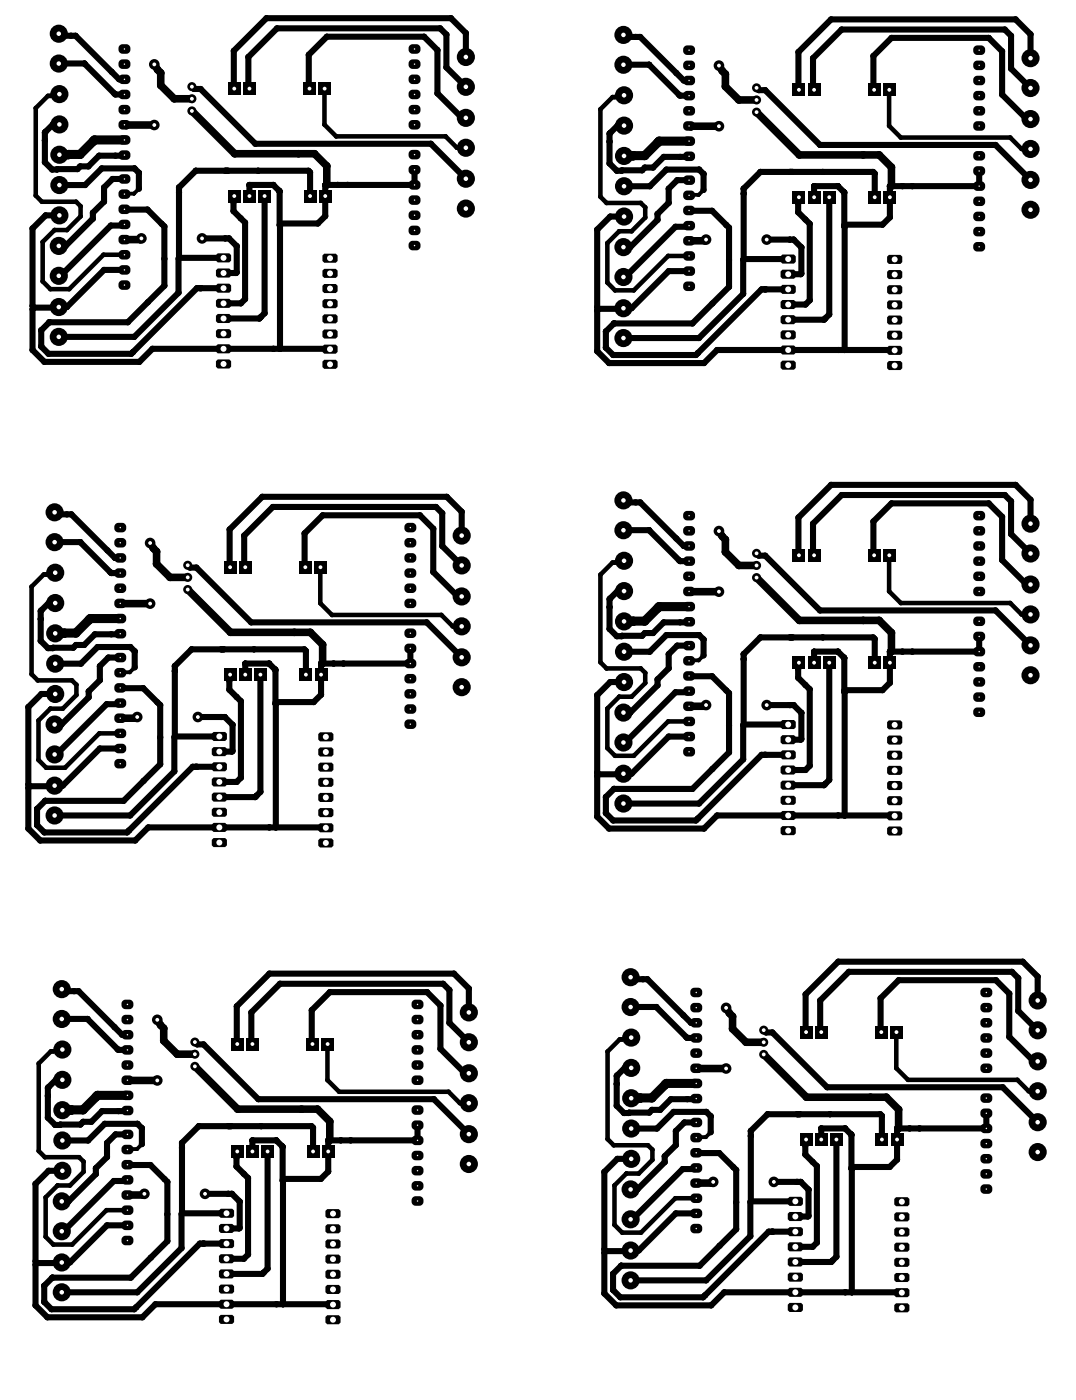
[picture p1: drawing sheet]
<svg xmlns="http://www.w3.org/2000/svg" width="180mm" height="235mm" viewBox="0 0 180 235" stroke-linecap="round" stroke-linejoin="round" font-family="sans-serif">
<g fill="none" stroke="#000" stroke-width="1">
<path d="M9.8 5.6l.2 .5 .1-.1h2.6l7.3 7.3h.8M9.8 10.6l-.3 .1 4.7-.1 5.1 5.2h1.5M32.1 14.5l.4 .4h1.1l9.2 9.2h29.4l5.8 5.8M51.8 14.8l-.1-.1v-5.5l3.1-3.1h16.2l2.3 2.3v7.2l4.1 4.1h.6M78 14.5l-3.2-3.2v-5.5l-1.1-1.1h-27.3l-4.8 4.8v5.2l.2 .1M78 9.5v-4l-2.5-2.5h-30.9l-5.4 5.5v6.3M104.1 10.8h4.7M104.1 10.8v.1M104.4 5.8l.2 .5 .1-.1h2.6l7.3 7.3h.8M104.4 10.8l-.3 .1M108.8 10.9l5.1 5.1h1.5M108.8 10.8v.1"/>
<path d="M126.7 14.7l.4 .4h1.1l9.2 9.2h29.4l5.8 5.8M146.4 15l-.1-.1v-5.5l3.1-3.1h16.2l2.3 2.3v7.2l4.1 4.1h.6M172.6 14.7l-3.2-3.2v-5.5l-1.1-1.1h-27.3l-4.8 4.8v5.2l.2 .1M172.6 9.7v-4l-2.5-2.5h-30.9l-5.4 5.5v6.3M9.9 31h4.4l2.7-2.8h5.5l.8 .7v2.7M9.9 20.8h-1l-1.4 1.4v5l1.2 1.2 4.3-.1 .4-.4h1.4l1.8-1.8h4.1l.1-.1M9.9 36.1h-2.3l-2.2 2.2v13l.3 .3M20.8 35.1h3.9l2.8 2.8v10l-6.1 6.1h-13.1l-1.4 1.3v2.8l1.2 1.2h13.9l11-11h4.4M20.8 37.6l-.1 .2h-2.1l-8.5 8.4h-.3M20.8 30h-1.9l-1.5 1.4v2.4l-1.8 1.8v1l-4.6 4.6h-1.2M33.8 39.9h4.6l1.3 1.3v4.4l-.2 .1h-2.1M39.2 32.8l-.1 2.6 2 1.9v12.8l-.8 .7h-2.9"/>
<path d="M41.8 31v1.8M41.8 31h4M41.8 31h.1M44.3 32.8v19.7l-.9 .9h-6M45.8 31l1 1.1 .1 5.7M45.8 31h.1M51.9 32.8v-3.9l-.2-.3h-18.9l-2.8 2.8v11.8h7.4M69.4 28.4v2.6h-14.9v5.2l-1.3 1.2h-6.3v21M104.5 21h-1l-1.4 1.4v5l1.2 1.2 4.3-.1 .4-.4h1.4l1.8-1.8h4.1l.1-.1M104.5 31.2h4.4l2.7-2.8h5.5l.8 .7v2.7M104.5 36.3h-2.3l-2.2 2.2v13l.3 .3M115.4 35.3h3.9l2.8 2.8v10l-6.1 6.1h-13.1l-1.4 1.3v2.8l1.2 1.2h13.9l11-11h4.4"/>
<path d="M115.4 37.8l-.1 .2h-2.1l-8.5 8.4h-.3M115.4 30.2h-1.9l-1.5 1.4v2.4l-1.8 1.8v1l-4.6 4.6h-1.2M133.8 33l-.1 2.6 2 1.9v12.8l-.8 .7h-2.9M138.9 33v19.7l-.9 .9h-6M140.4 31.2h-4v1.8M140.4 31.2l1 1.1 .1 5.7M140.4 31.2h.1M146.5 33v-3.9l-.2-.3h-18.9l-2.8 2.8v11.8h7.4M164 28.6v2.6h-14.9v5.2l-1.3 1.2h-6.3v21M20.8 45.2h-3.4l-6.2 6.2-5.5 .1-.3 .3v6.8l2 2h15.9l2.2-2.2 29.8 .1M29.9 43.3v5.7l-7.4 7.4h-12.7M115.4 45.4h-3.4l-6.2 6.2-5.5 .1-.3 .3v6.8l2 2h15.9l2.2-2.2 29.8 .1"/>
<path d="M124.5 43.5v5.7l-7.4 7.4h-12.7M128.4 40.1h4.6l1.3 1.3v4.4l-.2 .1h-2.1M9.1 85.8l.2 .5 .1-.1h2.6l7.3 7.3h.8M13.5 90.9l5.1 5.1h1.5M13.5 90.8v.1M13.5 90.8l-4.7 .1 .3-.1M31.4 94.7l.4 .4h1.1l9.2 9.2h29.4l5.8 5.8M51.1 95l-.1-.1v-5.5l3.1-3.1h16.2l2.3 2.3v7.2l4.1 4.1h.6M77.3 94.7l-3.2-3.2v-5.5l-1.1-1.1h-27.3l-4.8 4.8v5.2l.2 .1M77.3 89.7v-4l-2.5-2.5h-30.9l-5.4 5.5v6.3M104.4 88.8l-.3 .1 4.7-.1 5.1 5.2h1.5M104.4 83.8l.2 .5 .1-.1h2.6l7.3 7.3h.8"/>
<path d="M104.5 99h-1l-1.4 1.4v5l1.2 1.2 4.3-.1 .4-.4h1.4l1.8-1.8h4.1l.1-.1M126.7 92.7l.4 .4h1.1l9.2 9.2h29.4l5.8 5.8M146.4 93l-.1-.1v-5.5l3.1-3.1h16.2l2.3 2.3v7.2l4.1 4.1h.6M172.6 92.7l-3.2-3.2v-5.5l-1.1-1.1h-27.3l-4.8 4.8v5.2l.2 .1M172.6 87.7v-4l-2.5-2.5h-30.9l-5.4 5.5v6.3M9.2 111.2h4.4l2.7-2.8h5.5l.8 .7v2.7M9.2 101h-1l-1.4 1.4v5l1.2 1.2 4.3-.1 .4-.4h1.4l1.8-1.8h4.1l.1-.1M9.2 116.3h-2.3l-2.2 2.2v13l.3 .3M20.1 115.3h3.9l2.8 2.8v10l-6.1 6.1h-13.1l-1.4 1.3v2.8l1.2 1.2h13.9l11-11h4.4M20.1 117.8l-.1 .2h-2.1l-8.5 8.4h-.3M20.1 110.2h-1.9l-1.5 1.4v2.4l-1.8 1.8v1l-4.6 4.6h-1.2M38.5 113l-.1 2.6 2 1.9v12.8l-.8 .7h-2.9"/>
<path d="M41.1 111.2v1.8M41.1 111.2h4M41.1 111.2h.1M43.6 113v19.7l-.9 .9h-6M45.1 111.2l1 1.1 .1 5.7M45.1 111.2h.1M51.2 113v-3.9l-.2-.3h-18.9l-2.8 2.8v11.8h7.4M68.7 108.6v2.6h-14.9v5.2l-1.3 1.2h-6.3v21M104.5 109.2h4.4l2.7-2.8h5.5l.8 .7v2.7M104.5 114.3h-2.3l-2.2 2.2v13l.3 .3M115.4 113.3h3.9l2.8 2.8v10l-6.1 6.1h-13.1l-1.4 1.3v2.8l1.2 1.2h13.9l11-11h4.4M115.4 108.2h-1.9l-1.5 1.4v2.4l-1.8 1.8v1l-4.6 4.6h-1.2"/>
<path d="M115.4 115.8l-.1 .2h-2.1l-8.5 8.4h-.3M128.4 118.1h4.6l1.3 1.3v4.4l-.2 .1h-2.1M133.8 111l-.1 2.6 2 1.9v12.8l-.8 .7h-2.9M138.9 111v19.7l-.9 .9h-6M140.4 109.2h-4v1.8M140.4 109.2h.1M140.4 109.2l1 1.1 .1 5.7M146.5 111v-3.9l-.2-.3h-18.9l-2.8 2.8v11.8h7.4M164 106.6v2.6h-14.9v5.2l-1.3 1.2h-6.3v21M5 131.7l-.3 .3v6.8l2 2h15.9l2.2-2.2 29.8 .1M20.1 125.4h-3.4l-6.2 6.2-5.5 .1M29.2 123.5v5.7l-7.4 7.4h-12.7"/>
<path d="M33.1 120.1h4.6l1.3 1.3v4.4l-.2 .1h-2.1M115.4 123.4h-3.4l-6.2 6.2-5.5 .1-.3 .3v6.8l2 2h15.9l2.2-2.2 29.8 .1M124.5 121.5v5.7l-7.4 7.4h-12.7M10.3 165.7l.2 .5 .1-.1h2.6l7.3 7.3h.8M10.3 170.7l-.3 .1 4.7-.1 5.1 5.2h1.5M32.6 174.6l.4 .4h1.1l9.2 9.2h29.4l5.8 5.8M52.3 174.9l-.1-.1v-5.5l3.1-3.1h16.2l2.3 2.3v7.2l4.1 4.1h.6M78.5 169.6v-4l-2.5-2.5h-30.9l-5.4 5.5v6.3M78.5 174.6l-3.2-3.2v-5.5l-1.1-1.1h-27.3l-4.8 4.8v5.2l.2 .1M105.6 163.7l.2 .5 .1-.1h2.6l7.3 7.3h.8M105.7 178.9h-1l-1.4 1.4v5l1.2 1.2 4.3-.1 .4-.4h1.4l1.8-1.8h4.1l.1-.1M110 168.8l5.1 5.1h1.5"/>
<path d="M110 168.7v.1M110 168.7l-4.7 .1 .3-.1M127.9 172.6l.4 .4h1.1l9.2 9.2h29.4l5.8 5.8M147.6 172.9l-.1-.1v-5.5l3.1-3.1h16.2l2.3 2.3v7.2l4.1 4.1h.6M173.8 172.6l-3.2-3.2v-5.5l-1.1-1.1h-27.3l-4.8 4.8v5.2l.2 .1M173.8 167.6v-4l-2.5-2.5h-30.9l-5.4 5.5v6.3M10.4 191.1h4.4l2.7-2.8h5.5l.8 .7v2.7M10.4 180.9h-1l-1.4 1.4v5l1.2 1.2 4.3-.1 .4-.4h1.4l1.8-1.8h4.1l.1-.1M10.4 196.2h-2.3l-2.2 2.2v13l.3 .3M21.3 195.2h3.9l2.8 2.8v10l-6.1 6.1h-13.1l-1.4 1.3v2.8l1.2 1.2h13.9l11-11h4.4M21.3 197.7l-.1 .2h-2.1l-8.5 8.4h-.3M21.3 190.1h-1.9l-1.5 1.4v2.4l-1.8 1.8v1l-4.6 4.6h-1.2"/>
<path d="M39.7 192.9l-.1 2.6 2 1.9v12.8l-.8 .7h-2.9M42.3 192.9v-1.8h4l1 1.1 .1 5.7M44.8 192.9v19.7l-.9 .9h-6M52.4 192.9v-3.9l-.2-.3h-18.9l-2.8 2.8v11.8h7.4M69.9 188.5v2.6h-14.9v5.2l-1.3 1.2h-6.3v21M105.7 189.1h4.4l2.7-2.8h5.5l.8 .7v2.7M105.7 194.2h-2.3l-2.2 2.2v13l.3 .3M116.6 193.2h3.9l2.8 2.8v10l-6.1 6.1h-13.1l-1.4 1.3v2.8l1.2 1.2h13.9l11-11h4.4M116.6 195.7l-.1 .2h-2.1l-8.5 8.4h-.3M116.6 188.1h-1.9l-1.5 1.4v2.4l-1.8 1.8v1l-4.6 4.6h-1.2M129.6 198h4.6l1.3 1.3v4.4l-.2 .1h-2.1M135 190.9l-.1 2.6 2 1.9v12.8l-.8 .7h-2.9"/>
<path d="M137.6 189.1v1.8M137.6 189.1h4M137.6 189.1h.1M140.1 190.9v19.7l-.9 .9h-6M141.6 189.1l1 1.1 .1 5.7M141.6 189.1h.1M147.7 190.9v-3.9l-.2-.3h-18.9l-2.8 2.8v11.8h7.4M165.2 186.5v2.6h-14.9v5.2l-1.3 1.2h-6.3v21M21.3 205.3h-3.4l-6.2 6.2-5.5 .1-.3 .3v6.8l2 2h15.9l2.2-2.2 29.8 .1M30.4 203.4v5.7l-7.4 7.4h-12.7M34.3 200h4.6l1.3 1.3v4.4l-.2 .1h-2.1M116.6 203.3h-3.4l-6.2 6.2-5.5 .1-.3 .3v6.8l2 2h15.9l2.2-2.2 29.8 .1"/>
<path d="M125.7 201.4v5.7l-7.4 7.4h-12.7"/>
</g>
<g fill="#000">
<path d="M36.5 42.4h1.9l.3 .3v1l-.3 .3h-1.9l-.3-.3v-1z" fill-rule="evenodd"/>
<circle cx="6" cy="18.1" r=".38"/>
<circle cx="8" cy="16.1" r=".38"/>
<circle cx="8.4" cy="16.1" r=".38"/>
<circle cx="9.5" cy="10.7" r=".51"/>
<circle cx="9.5" cy="10.6" r=".51"/>
<circle cx="10" cy="6.1" r=".51"/>
<circle cx="10.1" cy="6" r=".51"/>
<circle cx="11.9" cy="6" r=".51"/>
<circle cx="12.7" cy="6" r=".51"/>
<circle cx="14.2" cy="10.7" r=".51"/>
<circle cx="14.2" cy="10.6" r=".51"/>
<circle cx="18.7" cy="12" r=".51"/>
<circle cx="19.2" cy="15.7" r=".51"/>
<circle cx="19.3" cy="15.8" r=".51"/>
<circle cx="20" cy="13.3" r=".51"/>
<circle cx="26.4" cy="11.7" r=".63"/>
<circle cx="26.9" cy="14.3" r=".63"/>
<circle cx="26.9" cy="12.2" r=".63"/>
<circle cx="29.2" cy="16.6" r=".63"/>
<circle cx="32.5" cy="14.9" r=".51"/>
<circle cx="33.6" cy="14.9" r=".51"/>
<circle cx="39.2" cy="8.5" r=".51"/>
<circle cx="39.2" cy="14.8" r=".51"/>
<circle cx="41.6" cy="14.7" r=".51"/>
<circle cx="41.6" cy="9.5" r=".51"/>
<circle cx="44.6" cy="3" r=".51"/>
<circle cx="46.4" cy="4.7" r=".51"/>
<circle cx="51.7" cy="14.7" r=".51"/>
<circle cx="51.7" cy="9.2" r=".51"/>
<circle cx="54.4" cy="14.9" r=".38"/>
<circle cx="54.8" cy="6.1" r=".51"/>
<circle cx="71" cy="6.1" r=".51"/>
<circle cx="73.3" cy="15.6" r=".51"/>
<circle cx="73.3" cy="8.4" r=".51"/>
<circle cx="73.7" cy="4.7" r=".51"/>
<circle cx="74.8" cy="5.8" r=".51"/>
<circle cx="74.8" cy="11.3" r=".51"/>
<circle cx="75.5" cy="3" r=".51"/>
<circle cx="77.4" cy="19.7" r=".51"/>
<circle cx="78" cy="5.5" r=".51"/>
<circle cx="100.6" cy="18.3" r=".38"/>
<circle cx="102.6" cy="16.3" r=".38"/>
<circle cx="103" cy="16.3" r=".38"/>
<circle cx="104.1" cy="10.9" r=".51"/>
<circle cx="104.1" cy="10.8" r=".51"/>
<circle cx="104.6" cy="6.3" r=".51"/>
<circle cx="104.7" cy="6.2" r=".51"/>
<circle cx="106.5" cy="6.2" r=".51"/>
<circle cx="107.3" cy="6.2" r=".51"/>
<circle cx="108.8" cy="10.8" r=".51"/>
<circle cx="108.8" cy="10.9" r=".51"/>
<circle cx="113.3" cy="12.2" r=".51"/>
<circle cx="113.8" cy="15.9" r=".51"/>
<circle cx="113.9" cy="16" r=".51"/>
<circle cx="114.6" cy="13.5" r=".51"/>
<circle cx="121" cy="11.9" r=".63"/>
<circle cx="121.5" cy="14.5" r=".63"/>
<circle cx="121.5" cy="12.4" r=".63"/>
<circle cx="123.8" cy="16.8" r=".63"/>
<circle cx="127.1" cy="15.1" r=".51"/>
<circle cx="128.2" cy="15.1" r=".51"/>
<circle cx="133.8" cy="8.7" r=".51"/>
<circle cx="133.8" cy="15" r=".51"/>
<circle cx="136.2" cy="14.9" r=".51"/>
<circle cx="136.2" cy="9.7" r=".51"/>
<circle cx="139.2" cy="3.2" r=".51"/>
<circle cx="141" cy="4.9" r=".51"/>
<circle cx="146.3" cy="9.4" r=".51"/>
<circle cx="146.3" cy="14.9" r=".51"/>
<circle cx="149" cy="15.1" r=".38"/>
<circle cx="149.4" cy="6.3" r=".51"/>
<circle cx="165.6" cy="6.3" r=".51"/>
<circle cx="167.9" cy="8.6" r=".51"/>
<circle cx="167.9" cy="15.8" r=".51"/>
<circle cx="168.3" cy="4.9" r=".51"/>
<circle cx="169.4" cy="11.5" r=".51"/>
<circle cx="169.4" cy="6" r=".51"/>
<circle cx="170.1" cy="3.2" r=".51"/>
<circle cx="172" cy="19.9" r=".51"/>
<circle cx="172.6" cy="5.7" r=".51"/>
<circle cx="5.4" cy="38.3" r=".51"/>
<circle cx="6" cy="32.8" r=".38"/>
<circle cx="7" cy="33.8" r=".38"/>
<circle cx="7.5" cy="23.5" r=".51"/>
<circle cx="7.5" cy="27.2" r=".51"/>
<circle cx="7.5" cy="22.2" r=".51"/>
<circle cx="7.6" cy="36.1" r=".51"/>
<circle cx="7.6" cy="22.1" r=".51"/>
<circle cx="8.7" cy="28.4" r=".51"/>
<circle cx="8.9" cy="20.8" r=".51"/>
<circle cx="9.1" cy="38.5" r=".38"/>
<circle cx="9.5" cy="28.4" r=".51"/>
<circle cx="9.6" cy="28.3" r=".51"/>
<circle cx="11.2" cy="38.5" r=".38"/>
<circle cx="11.4" cy="25.9" r=".76"/>
<circle cx="11.5" cy="25.9" r=".76"/>
<circle cx="12.7" cy="33.8" r=".38"/>
<circle cx="13" cy="28.3" r=".51"/>
<circle cx="13.4" cy="25.9" r=".76"/>
<circle cx="13.4" cy="27.9" r=".51"/>
<circle cx="13.5" cy="36.3" r=".38"/>
<circle cx="13.5" cy="34.5" r=".38"/>
<circle cx="14.3" cy="31" r=".51"/>
<circle cx="14.8" cy="27.9" r=".51"/>
<circle cx="15.6" cy="35.6" r=".51"/>
<circle cx="15.6" cy="36.6" r=".51"/>
<circle cx="15.6" cy="23.7" r=".76"/>
<circle cx="15.8" cy="23.5" r=".76"/>
<circle cx="16.6" cy="26.1" r=".51"/>
<circle cx="17" cy="28.2" r=".51"/>
<circle cx="17.4" cy="33.8" r=".51"/>
<circle cx="17.4" cy="31.4" r=".51"/>
<circle cx="18.6" cy="37.8" r=".51"/>
<circle cx="18.9" cy="30" r=".51"/>
<circle cx="19.3" cy="26.1" r=".51"/>
<circle cx="20.7" cy="37.8" r=".51"/>
<circle cx="20.7" cy="26.1" r=".51"/>
<circle cx="20.8" cy="32.6" r=".32"/>
<circle cx="20.9" cy="35.1" r=".51"/>
<circle cx="21" cy="32.4" r=".32"/>
<circle cx="21.1" cy="21" r=".63"/>
<circle cx="21.2" cy="21" r=".63"/>
<circle cx="22.3" cy="32.5" r=".12"/>
<circle cx="22.4" cy="32.4" r=".32"/>
<circle cx="22.4" cy="32.4" r=".12"/>
<circle cx="22.5" cy="28.2" r=".51"/>
<circle cx="23.3" cy="31.6" r=".51"/>
<circle cx="23.3" cy="28.9" r=".51"/>
<circle cx="23.3" cy="31.6" r=".32"/>
<circle cx="23.3" cy="31.6" r=".12"/>
<circle cx="23.4" cy="31.4" r=".12"/>
<circle cx="23.4" cy="31.5" r=".12"/>
<circle cx="24.7" cy="35.1" r=".51"/>
<circle cx="27.1" cy="37.5" r=".51"/>
<circle cx="27.5" cy="37.9" r=".51"/>
<circle cx="30" cy="31.4" r=".51"/>
<circle cx="30" cy="32.2" r=".51"/>
<circle cx="32.8" cy="28.6" r=".51"/>
<circle cx="37.7" cy="39.9" r=".51"/>
<circle cx="37.8" cy="28.6" r=".51"/>
<circle cx="37.9" cy="28.6" r=".51"/>
<circle cx="38.2" cy="28.6" r=".51"/>
<circle cx="38.4" cy="39.9" r=".51"/>
<circle cx="39.1" cy="35.4" r=".51"/>
<circle cx="39.1" cy="33.9" r=".51"/>
<circle cx="39.3" cy="25.8" r=".63"/>
<circle cx="40.3" cy="36.6" r=".51"/>
<circle cx="41.1" cy="37.3" r=".51"/>
<circle cx="41.8" cy="31" r=".51"/>
<circle cx="42.8" cy="24.1" r=".51"/>
<circle cx="43.2" cy="28.6" r=".51"/>
<circle cx="45.8" cy="31" r=".51"/>
<circle cx="45.8" cy="31" r=".12"/>
<circle cx="45.8" cy="30.9" r=".12"/>
<circle cx="46.7" cy="31.9" r=".51"/>
<circle cx="46.8" cy="32.1" r=".51"/>
<circle cx="46.8" cy="37.7" r=".51"/>
<circle cx="46.9" cy="37.8" r=".51"/>
<circle cx="46.9" cy="37.4" r=".51"/>
<circle cx="46.9" cy="37.8" r=".12"/>
<circle cx="47" cy="37.9" r=".12"/>
<circle cx="50" cy="25.8" r=".63"/>
<circle cx="51.7" cy="28.6" r=".51"/>
<circle cx="51.9" cy="28.9" r=".51"/>
<circle cx="52.7" cy="25.8" r=".63"/>
<circle cx="53.2" cy="37.4" r=".51"/>
<circle cx="54.4" cy="20.9" r=".38"/>
<circle cx="54.5" cy="32.9" r=".51"/>
<circle cx="54.5" cy="31" r=".51"/>
<circle cx="54.5" cy="36.2" r=".51"/>
<circle cx="54.7" cy="31" r=".51"/>
<circle cx="54.7" cy="27.8" r=".63"/>
<circle cx="54.7" cy="31" r=".63"/>
<circle cx="54.7" cy="31.8" r=".12"/>
<circle cx="54.7" cy="31" r=".12"/>
<circle cx="56.3" cy="22.8" r=".38"/>
<circle cx="56.6" cy="31" r=".51"/>
<circle cx="58.2" cy="31" r=".51"/>
<circle cx="72.2" cy="24.1" r=".51"/>
<circle cx="74.6" cy="22.8" r=".38"/>
<circle cx="76.5" cy="24.8" r=".38"/>
<circle cx="100" cy="38.5" r=".51"/>
<circle cx="100.6" cy="33" r=".38"/>
<circle cx="101.6" cy="34" r=".38"/>
<circle cx="102.1" cy="22.4" r=".51"/>
<circle cx="102.1" cy="27.4" r=".51"/>
<circle cx="102.1" cy="23.7" r=".51"/>
<circle cx="102.2" cy="36.3" r=".51"/>
<circle cx="102.2" cy="22.3" r=".51"/>
<circle cx="103.3" cy="28.6" r=".51"/>
<circle cx="103.5" cy="21" r=".51"/>
<circle cx="103.7" cy="38.7" r=".38"/>
<circle cx="104.1" cy="28.6" r=".51"/>
<circle cx="104.2" cy="28.5" r=".51"/>
<circle cx="105.8" cy="38.7" r=".38"/>
<circle cx="106" cy="26.1" r=".76"/>
<circle cx="106.1" cy="26.1" r=".76"/>
<circle cx="107.3" cy="34" r=".38"/>
<circle cx="107.6" cy="28.5" r=".51"/>
<circle cx="108" cy="26.1" r=".76"/>
<circle cx="108" cy="28.1" r=".51"/>
<circle cx="108.1" cy="36.5" r=".38"/>
<circle cx="108.1" cy="34.7" r=".38"/>
<circle cx="108.9" cy="31.2" r=".51"/>
<circle cx="109.4" cy="28.1" r=".51"/>
<circle cx="110.2" cy="36.8" r=".51"/>
<circle cx="110.2" cy="35.8" r=".51"/>
<circle cx="110.2" cy="23.9" r=".76"/>
<circle cx="110.4" cy="23.7" r=".76"/>
<circle cx="111.2" cy="26.3" r=".51"/>
<circle cx="111.6" cy="28.4" r=".51"/>
<circle cx="112" cy="34" r=".51"/>
<circle cx="112" cy="31.6" r=".51"/>
<circle cx="113.2" cy="38" r=".51"/>
<circle cx="113.5" cy="30.2" r=".51"/>
<circle cx="113.9" cy="26.3" r=".51"/>
<circle cx="115.3" cy="38" r=".51"/>
<circle cx="115.3" cy="26.3" r=".51"/>
<circle cx="115.4" cy="32.8" r=".32"/>
<circle cx="115.5" cy="35.3" r=".51"/>
<circle cx="115.6" cy="32.6" r=".32"/>
<circle cx="115.7" cy="21.2" r=".63"/>
<circle cx="115.8" cy="21.2" r=".63"/>
<circle cx="116.9" cy="32.7" r=".12"/>
<circle cx="117" cy="32.6" r=".32"/>
<circle cx="117" cy="32.6" r=".12"/>
<circle cx="117.1" cy="28.4" r=".51"/>
<circle cx="117.9" cy="29.1" r=".51"/>
<circle cx="117.9" cy="31.8" r=".51"/>
<circle cx="117.9" cy="31.8" r=".32"/>
<circle cx="117.9" cy="31.8" r=".12"/>
<circle cx="118" cy="31.6" r=".12"/>
<circle cx="118" cy="31.7" r=".12"/>
<circle cx="119.3" cy="35.3" r=".51"/>
<circle cx="121.7" cy="37.7" r=".51"/>
<circle cx="122.1" cy="38.1" r=".51"/>
<circle cx="124.6" cy="31.6" r=".51"/>
<circle cx="124.6" cy="32.4" r=".51"/>
<circle cx="127.4" cy="28.8" r=".51"/>
<circle cx="132.4" cy="28.8" r=".51"/>
<circle cx="132.5" cy="28.8" r=".51"/>
<circle cx="132.8" cy="28.8" r=".51"/>
<circle cx="133.7" cy="35.6" r=".51"/>
<circle cx="133.7" cy="34.1" r=".51"/>
<circle cx="133.9" cy="26" r=".63"/>
<circle cx="134.9" cy="36.8" r=".51"/>
<circle cx="135.7" cy="37.5" r=".51"/>
<circle cx="136.4" cy="31.2" r=".51"/>
<circle cx="137.4" cy="24.3" r=".51"/>
<circle cx="137.8" cy="28.8" r=".51"/>
<circle cx="140.4" cy="31.2" r=".51"/>
<circle cx="140.4" cy="31.2" r=".12"/>
<circle cx="140.4" cy="31.1" r=".12"/>
<circle cx="141.3" cy="32.1" r=".51"/>
<circle cx="141.4" cy="32.3" r=".51"/>
<circle cx="141.4" cy="37.9" r=".51"/>
<circle cx="141.5" cy="37.6" r=".51"/>
<circle cx="141.5" cy="38" r=".51"/>
<circle cx="141.5" cy="38" r=".12"/>
<circle cx="141.6" cy="38.1" r=".12"/>
<circle cx="144.6" cy="26" r=".63"/>
<circle cx="146.3" cy="28.8" r=".51"/>
<circle cx="146.5" cy="29.1" r=".51"/>
<circle cx="147.3" cy="26" r=".63"/>
<circle cx="147.8" cy="37.6" r=".51"/>
<circle cx="149" cy="21.1" r=".38"/>
<circle cx="149.1" cy="31.2" r=".51"/>
<circle cx="149.1" cy="36.4" r=".51"/>
<circle cx="149.1" cy="33.1" r=".51"/>
<circle cx="149.3" cy="31.2" r=".51"/>
<circle cx="149.3" cy="28" r=".63"/>
<circle cx="149.3" cy="31.2" r=".63"/>
<circle cx="149.3" cy="31.2" r=".12"/>
<circle cx="149.3" cy="32" r=".12"/>
<circle cx="150.9" cy="23" r=".38"/>
<circle cx="151.2" cy="31.2" r=".51"/>
<circle cx="152.8" cy="31.2" r=".51"/>
<circle cx="166.8" cy="24.3" r=".51"/>
<circle cx="169.2" cy="23" r=".38"/>
<circle cx="171.1" cy="25" r=".38"/>
<circle cx="5.4" cy="58.6" r=".51"/>
<circle cx="5.4" cy="51.3" r=".51"/>
<circle cx="5.4" cy="51.8" r=".51"/>
<circle cx="5.7" cy="51.6" r=".51"/>
<circle cx="5.7" cy="51.5" r=".51"/>
<circle cx="6.9" cy="55.3" r=".51"/>
<circle cx="6.9" cy="58" r=".51"/>
<circle cx="6.9" cy="58.1" r=".51"/>
<circle cx="7.1" cy="47.1" r=".38"/>
<circle cx="7.1" cy="40.5" r=".38"/>
<circle cx="8.1" cy="59.3" r=".51"/>
<circle cx="8.3" cy="54" r=".51"/>
<circle cx="8.4" cy="48.4" r=".38"/>
<circle cx="9.7" cy="51.5" r=".51"/>
<circle cx="9.8" cy="51.4" r=".51"/>
<circle cx="9.9" cy="46.2" r=".51"/>
<circle cx="10.1" cy="46.2" r=".51"/>
<circle cx="11" cy="41.2" r=".51"/>
<circle cx="11.2" cy="51.4" r=".51"/>
<circle cx="11.6" cy="48.4" r=".38"/>
<circle cx="17.3" cy="42.7" r=".38"/>
<circle cx="17.4" cy="45.2" r=".51"/>
<circle cx="21.4" cy="54" r=".51"/>
<circle cx="22" cy="59.3" r=".51"/>
<circle cx="22.3" cy="59" r=".51"/>
<circle cx="22.5" cy="56.4" r=".51"/>
<circle cx="23.5" cy="40.2" r=".63"/>
<circle cx="24.8" cy="50.6" r=".51"/>
<circle cx="25.5" cy="58.4" r=".51"/>
<circle cx="27.5" cy="47.9" r=".51"/>
<circle cx="27.5" cy="43.4" r=".51"/>
<circle cx="29.9" cy="43.3" r=".51"/>
<circle cx="29.9" cy="49" r=".51"/>
<circle cx="29.9" cy="43.2" r=".12"/>
<circle cx="29.9" cy="43.3" r=".12"/>
<circle cx="30" cy="43.2" r=".51"/>
<circle cx="30" cy="43.2" r=".12"/>
<circle cx="33" cy="48.3" r=".51"/>
<circle cx="33.5" cy="48.3" r=".51"/>
<circle cx="33.7" cy="48.3" r=".51"/>
<circle cx="37.8" cy="53.4" r=".51"/>
<circle cx="39.5" cy="45.7" r=".51"/>
<circle cx="39.7" cy="41.2" r=".51"/>
<circle cx="39.7" cy="45.6" r=".51"/>
<circle cx="40.3" cy="50.8" r=".51"/>
<circle cx="41.1" cy="50.1" r=".51"/>
<circle cx="43.4" cy="53.4" r=".51"/>
<circle cx="43.7" cy="53.2" r=".51"/>
<circle cx="44.3" cy="52.5" r=".51"/>
<circle cx="45.8" cy="58.4" r=".51"/>
<circle cx="46.9" cy="58.4" r=".51"/>
<circle cx="55.2" cy="58.4" r=".51"/>
<circle cx="100" cy="58.8" r=".51"/>
<circle cx="100" cy="52" r=".51"/>
<circle cx="100" cy="51.5" r=".51"/>
<circle cx="100.3" cy="51.8" r=".51"/>
<circle cx="100.3" cy="51.7" r=".51"/>
<circle cx="101.5" cy="58.3" r=".51"/>
<circle cx="101.5" cy="58.2" r=".51"/>
<circle cx="101.5" cy="55.5" r=".51"/>
<circle cx="101.7" cy="47.3" r=".38"/>
<circle cx="101.7" cy="40.7" r=".38"/>
<circle cx="102.7" cy="59.5" r=".51"/>
<circle cx="102.9" cy="54.2" r=".51"/>
<circle cx="103" cy="48.6" r=".38"/>
<circle cx="104.3" cy="51.7" r=".51"/>
<circle cx="104.4" cy="51.6" r=".51"/>
<circle cx="104.5" cy="46.4" r=".51"/>
<circle cx="104.7" cy="46.4" r=".51"/>
<circle cx="105.6" cy="41.4" r=".51"/>
<circle cx="105.8" cy="51.6" r=".51"/>
<circle cx="106.2" cy="48.6" r=".38"/>
<circle cx="111.9" cy="42.9" r=".38"/>
<circle cx="112" cy="45.4" r=".51"/>
<circle cx="116" cy="54.2" r=".51"/>
<circle cx="116.6" cy="59.5" r=".51"/>
<circle cx="116.9" cy="59.2" r=".51"/>
<circle cx="117.1" cy="56.6" r=".51"/>
<circle cx="118.1" cy="40.4" r=".63"/>
<circle cx="119.4" cy="50.8" r=".51"/>
<circle cx="120.1" cy="58.6" r=".51"/>
<circle cx="122.1" cy="48.1" r=".51"/>
<circle cx="122.1" cy="43.6" r=".51"/>
<circle cx="124.5" cy="43.5" r=".51"/>
<circle cx="124.5" cy="49.2" r=".51"/>
<circle cx="124.5" cy="43.5" r=".12"/>
<circle cx="124.5" cy="43.4" r=".12"/>
<circle cx="124.6" cy="43.4" r=".51"/>
<circle cx="124.6" cy="43.4" r=".12"/>
<circle cx="127.6" cy="48.5" r=".51"/>
<circle cx="128.1" cy="48.5" r=".51"/>
<circle cx="128.3" cy="48.5" r=".51"/>
<circle cx="132.3" cy="40.1" r=".51"/>
<circle cx="132.4" cy="53.6" r=".51"/>
<circle cx="133" cy="40.1" r=".51"/>
<circle cx="134.1" cy="45.9" r=".51"/>
<circle cx="134.3" cy="45.8" r=".51"/>
<circle cx="134.3" cy="41.4" r=".51"/>
<circle cx="134.9" cy="51" r=".51"/>
<circle cx="135.7" cy="50.3" r=".51"/>
<circle cx="138" cy="53.6" r=".51"/>
<circle cx="138.3" cy="53.4" r=".51"/>
<circle cx="138.9" cy="52.7" r=".51"/>
<circle cx="140.4" cy="58.6" r=".51"/>
<circle cx="141.5" cy="58.6" r=".51"/>
<circle cx="149.8" cy="58.6" r=".51"/>
<circle cx="7.4" cy="60.6" r=".51"/>
<circle cx="23.3" cy="60.6" r=".51"/>
<circle cx="102" cy="60.8" r=".51"/>
<circle cx="117.9" cy="60.8" r=".51"/>
<circle cx="5.3" cy="98.3" r=".38"/>
<circle cx="7.3" cy="96.3" r=".38"/>
<circle cx="7.7" cy="96.3" r=".38"/>
<circle cx="8.8" cy="90.9" r=".51"/>
<circle cx="8.8" cy="90.8" r=".51"/>
<circle cx="9.3" cy="86.3" r=".51"/>
<circle cx="9.4" cy="86.2" r=".51"/>
<circle cx="11.2" cy="86.2" r=".51"/>
<circle cx="12" cy="86.2" r=".51"/>
<circle cx="13.5" cy="90.8" r=".51"/>
<circle cx="13.5" cy="90.9" r=".51"/>
<circle cx="18" cy="92.2" r=".51"/>
<circle cx="18.5" cy="95.9" r=".51"/>
<circle cx="18.6" cy="96" r=".51"/>
<circle cx="19.3" cy="93.5" r=".51"/>
<circle cx="25.7" cy="91.9" r=".63"/>
<circle cx="26.2" cy="92.4" r=".63"/>
<circle cx="26.2" cy="94.5" r=".63"/>
<circle cx="28.5" cy="96.8" r=".63"/>
<circle cx="31.8" cy="95.1" r=".51"/>
<circle cx="32.9" cy="95.1" r=".51"/>
<circle cx="38.5" cy="88.7" r=".51"/>
<circle cx="38.5" cy="95" r=".51"/>
<circle cx="40.9" cy="94.9" r=".51"/>
<circle cx="40.9" cy="89.7" r=".51"/>
<circle cx="43.9" cy="83.2" r=".51"/>
<circle cx="45.7" cy="84.9" r=".51"/>
<circle cx="51" cy="89.4" r=".51"/>
<circle cx="51" cy="94.9" r=".51"/>
<circle cx="53.7" cy="95.1" r=".38"/>
<circle cx="54.1" cy="86.3" r=".51"/>
<circle cx="70.3" cy="86.3" r=".51"/>
<circle cx="72.6" cy="88.6" r=".51"/>
<circle cx="72.6" cy="95.8" r=".51"/>
<circle cx="73" cy="84.9" r=".51"/>
<circle cx="74.1" cy="91.5" r=".51"/>
<circle cx="74.1" cy="86" r=".51"/>
<circle cx="74.8" cy="83.2" r=".51"/>
<circle cx="76.7" cy="99.9" r=".51"/>
<circle cx="77.3" cy="85.7" r=".51"/>
<circle cx="100.6" cy="96.3" r=".38"/>
<circle cx="102.6" cy="94.3" r=".38"/>
<circle cx="103" cy="94.3" r=".38"/>
<circle cx="103.5" cy="99" r=".51"/>
<circle cx="104.1" cy="88.9" r=".51"/>
<circle cx="104.1" cy="88.8" r=".51"/>
<circle cx="104.6" cy="84.3" r=".51"/>
<circle cx="104.7" cy="84.2" r=".51"/>
<circle cx="106.5" cy="84.2" r=".51"/>
<circle cx="107.3" cy="84.2" r=".51"/>
<circle cx="108.8" cy="88.8" r=".51"/>
<circle cx="108.8" cy="88.9" r=".51"/>
<circle cx="113.3" cy="90.2" r=".51"/>
<circle cx="113.8" cy="93.9" r=".51"/>
<circle cx="113.9" cy="94" r=".51"/>
<circle cx="114.6" cy="91.5" r=".51"/>
<circle cx="115.7" cy="99.2" r=".63"/>
<circle cx="115.8" cy="99.2" r=".63"/>
<circle cx="121" cy="89.9" r=".63"/>
<circle cx="121.5" cy="92.5" r=".63"/>
<circle cx="121.5" cy="90.4" r=".63"/>
<circle cx="123.8" cy="94.8" r=".63"/>
<circle cx="127.1" cy="93.1" r=".51"/>
<circle cx="128.2" cy="93.1" r=".51"/>
<circle cx="133.8" cy="93" r=".51"/>
<circle cx="133.8" cy="86.7" r=".51"/>
<circle cx="136.2" cy="87.7" r=".51"/>
<circle cx="136.2" cy="92.9" r=".51"/>
<circle cx="139.2" cy="81.2" r=".51"/>
<circle cx="141" cy="82.9" r=".51"/>
<circle cx="146.3" cy="87.4" r=".51"/>
<circle cx="146.3" cy="92.9" r=".51"/>
<circle cx="149" cy="93.1" r=".38"/>
<circle cx="149" cy="99.1" r=".38"/>
<circle cx="149.4" cy="84.3" r=".51"/>
<circle cx="165.6" cy="84.3" r=".51"/>
<circle cx="167.9" cy="93.8" r=".51"/>
<circle cx="167.9" cy="86.6" r=".51"/>
<circle cx="168.3" cy="82.9" r=".51"/>
<circle cx="169.4" cy="89.5" r=".51"/>
<circle cx="169.4" cy="84" r=".51"/>
<circle cx="170.1" cy="81.2" r=".51"/>
<circle cx="172" cy="97.9" r=".51"/>
<circle cx="172.6" cy="83.7" r=".51"/>
<circle cx="4.7" cy="118.5" r=".51"/>
<circle cx="5.3" cy="113" r=".38"/>
<circle cx="6.3" cy="114" r=".38"/>
<circle cx="6.8" cy="103.7" r=".51"/>
<circle cx="6.8" cy="102.4" r=".51"/>
<circle cx="6.8" cy="107.4" r=".51"/>
<circle cx="6.9" cy="116.3" r=".51"/>
<circle cx="6.9" cy="102.3" r=".51"/>
<circle cx="8" cy="108.6" r=".51"/>
<circle cx="8.2" cy="101" r=".51"/>
<circle cx="8.4" cy="118.7" r=".38"/>
<circle cx="8.8" cy="108.6" r=".51"/>
<circle cx="8.9" cy="108.5" r=".51"/>
<circle cx="10.5" cy="118.7" r=".38"/>
<circle cx="10.7" cy="106.1" r=".76"/>
<circle cx="10.8" cy="106.1" r=".76"/>
<circle cx="12" cy="114" r=".38"/>
<circle cx="12.3" cy="108.5" r=".51"/>
<circle cx="12.7" cy="106.1" r=".76"/>
<circle cx="12.7" cy="108.1" r=".51"/>
<circle cx="12.8" cy="114.7" r=".38"/>
<circle cx="12.8" cy="116.5" r=".38"/>
<circle cx="13.6" cy="111.2" r=".51"/>
<circle cx="14.1" cy="108.1" r=".51"/>
<circle cx="14.9" cy="116.8" r=".51"/>
<circle cx="14.9" cy="115.8" r=".51"/>
<circle cx="14.9" cy="103.9" r=".76"/>
<circle cx="15.1" cy="103.7" r=".76"/>
<circle cx="15.9" cy="106.3" r=".51"/>
<circle cx="16.3" cy="108.4" r=".51"/>
<circle cx="16.7" cy="111.6" r=".51"/>
<circle cx="16.7" cy="114" r=".51"/>
<circle cx="17.9" cy="118" r=".51"/>
<circle cx="18.2" cy="110.2" r=".51"/>
<circle cx="18.6" cy="106.3" r=".51"/>
<circle cx="20" cy="118" r=".51"/>
<circle cx="20" cy="106.3" r=".51"/>
<circle cx="20.1" cy="112.8" r=".32"/>
<circle cx="20.2" cy="115.3" r=".51"/>
<circle cx="20.3" cy="112.6" r=".32"/>
<circle cx="20.4" cy="101.2" r=".63"/>
<circle cx="20.5" cy="101.2" r=".63"/>
<circle cx="21.6" cy="112.7" r=".12"/>
<circle cx="21.7" cy="112.6" r=".32"/>
<circle cx="21.7" cy="112.6" r=".12"/>
<circle cx="21.8" cy="108.4" r=".51"/>
<circle cx="22.6" cy="109.1" r=".51"/>
<circle cx="22.6" cy="111.8" r=".51"/>
<circle cx="22.6" cy="111.8" r=".32"/>
<circle cx="22.6" cy="111.8" r=".12"/>
<circle cx="22.7" cy="111.6" r=".12"/>
<circle cx="22.7" cy="111.7" r=".12"/>
<circle cx="24" cy="115.3" r=".51"/>
<circle cx="26.4" cy="117.7" r=".51"/>
<circle cx="26.8" cy="118.1" r=".51"/>
<circle cx="29.3" cy="111.6" r=".51"/>
<circle cx="29.3" cy="112.4" r=".51"/>
<circle cx="32.1" cy="108.8" r=".51"/>
<circle cx="37.1" cy="108.8" r=".51"/>
<circle cx="37.2" cy="108.8" r=".51"/>
<circle cx="37.5" cy="108.8" r=".51"/>
<circle cx="38.4" cy="115.6" r=".51"/>
<circle cx="38.4" cy="114.1" r=".51"/>
<circle cx="38.6" cy="106" r=".63"/>
<circle cx="39.6" cy="116.8" r=".51"/>
<circle cx="40.4" cy="117.5" r=".51"/>
<circle cx="41.1" cy="111.2" r=".51"/>
<circle cx="42.1" cy="104.3" r=".51"/>
<circle cx="42.5" cy="108.8" r=".51"/>
<circle cx="45.1" cy="111.2" r=".51"/>
<circle cx="45.1" cy="111.1" r=".12"/>
<circle cx="45.1" cy="111.2" r=".12"/>
<circle cx="46" cy="112.1" r=".51"/>
<circle cx="46.1" cy="112.3" r=".51"/>
<circle cx="46.1" cy="117.9" r=".51"/>
<circle cx="46.2" cy="118" r=".51"/>
<circle cx="46.2" cy="117.6" r=".51"/>
<circle cx="46.2" cy="118" r=".12"/>
<circle cx="46.3" cy="118.1" r=".12"/>
<circle cx="49.3" cy="106" r=".63"/>
<circle cx="51" cy="108.8" r=".51"/>
<circle cx="51.2" cy="109.1" r=".51"/>
<circle cx="52" cy="106" r=".63"/>
<circle cx="52.5" cy="117.6" r=".51"/>
<circle cx="53.7" cy="101.1" r=".38"/>
<circle cx="53.8" cy="116.4" r=".51"/>
<circle cx="53.8" cy="111.2" r=".51"/>
<circle cx="53.8" cy="113.1" r=".51"/>
<circle cx="54" cy="111.2" r=".51"/>
<circle cx="54" cy="111.2" r=".63"/>
<circle cx="54" cy="108" r=".63"/>
<circle cx="54" cy="111.2" r=".12"/>
<circle cx="54" cy="112" r=".12"/>
<circle cx="55.6" cy="103" r=".38"/>
<circle cx="55.9" cy="111.2" r=".51"/>
<circle cx="57.5" cy="111.2" r=".51"/>
<circle cx="71.5" cy="104.3" r=".51"/>
<circle cx="73.9" cy="103" r=".38"/>
<circle cx="75.8" cy="105" r=".38"/>
<circle cx="100" cy="116.5" r=".51"/>
<circle cx="100.6" cy="111" r=".38"/>
<circle cx="101.6" cy="112" r=".38"/>
<circle cx="101.7" cy="118.7" r=".38"/>
<circle cx="102.1" cy="100.4" r=".51"/>
<circle cx="102.1" cy="105.4" r=".51"/>
<circle cx="102.1" cy="101.7" r=".51"/>
<circle cx="102.2" cy="114.3" r=".51"/>
<circle cx="102.2" cy="100.3" r=".51"/>
<circle cx="103.3" cy="106.6" r=".51"/>
<circle cx="103.7" cy="116.7" r=".38"/>
<circle cx="104.1" cy="106.6" r=".51"/>
<circle cx="104.2" cy="106.5" r=".51"/>
<circle cx="105.6" cy="119.4" r=".51"/>
<circle cx="105.8" cy="116.7" r=".38"/>
<circle cx="106" cy="104.1" r=".76"/>
<circle cx="106.1" cy="104.1" r=".76"/>
<circle cx="107.3" cy="112" r=".38"/>
<circle cx="107.6" cy="106.5" r=".51"/>
<circle cx="108" cy="104.1" r=".76"/>
<circle cx="108" cy="106.1" r=".51"/>
<circle cx="108.1" cy="112.7" r=".38"/>
<circle cx="108.1" cy="114.5" r=".38"/>
<circle cx="108.9" cy="109.2" r=".51"/>
<circle cx="109.4" cy="106.1" r=".51"/>
<circle cx="110.2" cy="113.8" r=".51"/>
<circle cx="110.2" cy="114.8" r=".51"/>
<circle cx="110.2" cy="101.9" r=".76"/>
<circle cx="110.4" cy="101.7" r=".76"/>
<circle cx="111.2" cy="104.3" r=".51"/>
<circle cx="111.6" cy="106.4" r=".51"/>
<circle cx="112" cy="109.6" r=".51"/>
<circle cx="112" cy="112" r=".51"/>
<circle cx="113.2" cy="116" r=".51"/>
<circle cx="113.5" cy="108.2" r=".51"/>
<circle cx="113.9" cy="104.3" r=".51"/>
<circle cx="115.3" cy="116" r=".51"/>
<circle cx="115.3" cy="104.3" r=".51"/>
<circle cx="115.4" cy="110.8" r=".32"/>
<circle cx="115.5" cy="113.3" r=".51"/>
<circle cx="115.6" cy="110.6" r=".32"/>
<circle cx="116.9" cy="110.7" r=".12"/>
<circle cx="117" cy="110.6" r=".32"/>
<circle cx="117" cy="110.6" r=".12"/>
<circle cx="117.1" cy="106.4" r=".51"/>
<circle cx="117.9" cy="109.8" r=".51"/>
<circle cx="117.9" cy="107.1" r=".51"/>
<circle cx="117.9" cy="109.8" r=".32"/>
<circle cx="117.9" cy="109.8" r=".12"/>
<circle cx="118" cy="109.6" r=".12"/>
<circle cx="118" cy="109.7" r=".12"/>
<circle cx="118.1" cy="118.4" r=".63"/>
<circle cx="119.3" cy="113.3" r=".51"/>
<circle cx="121.7" cy="115.7" r=".51"/>
<circle cx="122.1" cy="116.1" r=".51"/>
<circle cx="124.6" cy="110.4" r=".51"/>
<circle cx="124.6" cy="109.6" r=".51"/>
<circle cx="127.4" cy="106.8" r=".51"/>
<circle cx="132.3" cy="118.1" r=".51"/>
<circle cx="132.4" cy="106.8" r=".51"/>
<circle cx="132.5" cy="106.8" r=".51"/>
<circle cx="132.8" cy="106.8" r=".51"/>
<circle cx="133" cy="118.1" r=".51"/>
<circle cx="133.7" cy="113.6" r=".51"/>
<circle cx="133.7" cy="112.1" r=".51"/>
<circle cx="133.9" cy="104" r=".63"/>
<circle cx="134.3" cy="119.4" r=".51"/>
<circle cx="134.9" cy="114.8" r=".51"/>
<circle cx="135.7" cy="115.5" r=".51"/>
<circle cx="136.4" cy="109.2" r=".51"/>
<circle cx="137.4" cy="102.3" r=".51"/>
<circle cx="137.8" cy="106.8" r=".51"/>
<circle cx="140.4" cy="109.2" r=".51"/>
<circle cx="140.4" cy="109.1" r=".12"/>
<circle cx="140.4" cy="109.2" r=".12"/>
<circle cx="141.3" cy="110.1" r=".51"/>
<circle cx="141.4" cy="110.3" r=".51"/>
<circle cx="141.4" cy="115.9" r=".51"/>
<circle cx="141.5" cy="115.6" r=".51"/>
<circle cx="141.5" cy="116" r=".51"/>
<circle cx="141.5" cy="116" r=".12"/>
<circle cx="141.6" cy="116.1" r=".12"/>
<circle cx="144.6" cy="104" r=".63"/>
<circle cx="146.3" cy="106.8" r=".51"/>
<circle cx="146.5" cy="107.1" r=".51"/>
<circle cx="147.3" cy="104" r=".63"/>
<circle cx="147.8" cy="115.6" r=".51"/>
<circle cx="149.1" cy="114.4" r=".51"/>
<circle cx="149.1" cy="109.2" r=".51"/>
<circle cx="149.1" cy="111.1" r=".51"/>
<circle cx="149.3" cy="109.2" r=".51"/>
<circle cx="149.3" cy="106" r=".63"/>
<circle cx="149.3" cy="109.2" r=".63"/>
<circle cx="149.3" cy="110" r=".12"/>
<circle cx="149.3" cy="109.2" r=".12"/>
<circle cx="150.9" cy="101" r=".38"/>
<circle cx="151.2" cy="109.2" r=".51"/>
<circle cx="152.8" cy="109.2" r=".51"/>
<circle cx="166.8" cy="102.3" r=".51"/>
<circle cx="169.2" cy="101" r=".38"/>
<circle cx="171.1" cy="103" r=".38"/>
<circle cx="4.7" cy="132" r=".51"/>
<circle cx="4.7" cy="138.8" r=".51"/>
<circle cx="4.7" cy="131.5" r=".51"/>
<circle cx="5" cy="131.8" r=".51"/>
<circle cx="5" cy="131.7" r=".51"/>
<circle cx="6.2" cy="138.3" r=".51"/>
<circle cx="6.2" cy="135.5" r=".51"/>
<circle cx="6.2" cy="138.2" r=".51"/>
<circle cx="6.4" cy="127.3" r=".38"/>
<circle cx="6.4" cy="120.7" r=".38"/>
<circle cx="7.4" cy="139.5" r=".51"/>
<circle cx="7.6" cy="134.2" r=".51"/>
<circle cx="7.7" cy="128.6" r=".38"/>
<circle cx="9" cy="131.7" r=".51"/>
<circle cx="9.1" cy="131.6" r=".51"/>
<circle cx="9.2" cy="126.4" r=".51"/>
<circle cx="9.4" cy="126.4" r=".51"/>
<circle cx="10.3" cy="121.4" r=".51"/>
<circle cx="10.5" cy="131.6" r=".51"/>
<circle cx="10.9" cy="128.6" r=".38"/>
<circle cx="16.6" cy="122.9" r=".38"/>
<circle cx="16.7" cy="125.4" r=".51"/>
<circle cx="20.7" cy="134.2" r=".51"/>
<circle cx="21.3" cy="139.5" r=".51"/>
<circle cx="21.6" cy="139.2" r=".51"/>
<circle cx="21.8" cy="136.6" r=".51"/>
<circle cx="22.8" cy="120.4" r=".63"/>
<circle cx="24.1" cy="130.8" r=".51"/>
<circle cx="24.8" cy="138.6" r=".51"/>
<circle cx="26.8" cy="128.1" r=".51"/>
<circle cx="26.8" cy="123.6" r=".51"/>
<circle cx="29.2" cy="123.5" r=".51"/>
<circle cx="29.2" cy="129.2" r=".51"/>
<circle cx="29.2" cy="123.5" r=".12"/>
<circle cx="29.2" cy="123.4" r=".12"/>
<circle cx="29.3" cy="123.4" r=".51"/>
<circle cx="29.3" cy="123.4" r=".12"/>
<circle cx="32.3" cy="128.5" r=".51"/>
<circle cx="32.8" cy="128.5" r=".51"/>
<circle cx="33" cy="128.5" r=".51"/>
<circle cx="37" cy="120.1" r=".51"/>
<circle cx="37.1" cy="133.6" r=".51"/>
<circle cx="37.7" cy="120.1" r=".51"/>
<circle cx="38.8" cy="125.9" r=".51"/>
<circle cx="39" cy="125.8" r=".51"/>
<circle cx="39" cy="121.4" r=".51"/>
<circle cx="39.6" cy="131" r=".51"/>
<circle cx="40.4" cy="130.3" r=".51"/>
<circle cx="42.7" cy="133.6" r=".51"/>
<circle cx="43" cy="133.4" r=".51"/>
<circle cx="43.6" cy="132.7" r=".51"/>
<circle cx="45.1" cy="138.6" r=".51"/>
<circle cx="46.2" cy="138.6" r=".51"/>
<circle cx="54.5" cy="138.6" r=".51"/>
<circle cx="100" cy="136.8" r=".51"/>
<circle cx="100" cy="129.5" r=".51"/>
<circle cx="100" cy="130" r=".51"/>
<circle cx="100.3" cy="129.8" r=".51"/>
<circle cx="100.3" cy="129.7" r=".51"/>
<circle cx="101.5" cy="136.3" r=".51"/>
<circle cx="101.5" cy="136.2" r=".51"/>
<circle cx="101.5" cy="133.5" r=".51"/>
<circle cx="101.7" cy="125.3" r=".38"/>
<circle cx="102" cy="138.8" r=".51"/>
<circle cx="102.7" cy="137.5" r=".51"/>
<circle cx="102.9" cy="132.2" r=".51"/>
<circle cx="103" cy="126.6" r=".38"/>
<circle cx="104.3" cy="129.7" r=".51"/>
<circle cx="104.4" cy="129.6" r=".51"/>
<circle cx="104.5" cy="124.4" r=".51"/>
<circle cx="104.7" cy="124.4" r=".51"/>
<circle cx="105.8" cy="129.6" r=".51"/>
<circle cx="106.2" cy="126.6" r=".38"/>
<circle cx="111.9" cy="120.9" r=".38"/>
<circle cx="112" cy="123.4" r=".51"/>
<circle cx="116" cy="132.2" r=".51"/>
<circle cx="116.6" cy="137.5" r=".51"/>
<circle cx="116.9" cy="137.2" r=".51"/>
<circle cx="117.1" cy="134.6" r=".51"/>
<circle cx="117.9" cy="138.8" r=".51"/>
<circle cx="119.4" cy="128.8" r=".51"/>
<circle cx="120.1" cy="136.6" r=".51"/>
<circle cx="122.1" cy="121.6" r=".51"/>
<circle cx="122.1" cy="126.1" r=".51"/>
<circle cx="124.5" cy="127.2" r=".51"/>
<circle cx="124.5" cy="121.5" r=".51"/>
<circle cx="124.5" cy="121.4" r=".12"/>
<circle cx="124.5" cy="121.5" r=".12"/>
<circle cx="124.6" cy="121.4" r=".51"/>
<circle cx="124.6" cy="121.4" r=".12"/>
<circle cx="127.6" cy="126.5" r=".51"/>
<circle cx="128.1" cy="126.5" r=".51"/>
<circle cx="128.3" cy="126.5" r=".51"/>
<circle cx="132.4" cy="131.6" r=".51"/>
<circle cx="134.1" cy="123.9" r=".51"/>
<circle cx="134.3" cy="123.8" r=".51"/>
<circle cx="134.9" cy="129" r=".51"/>
<circle cx="135.7" cy="128.3" r=".51"/>
<circle cx="138" cy="131.6" r=".51"/>
<circle cx="138.3" cy="131.4" r=".51"/>
<circle cx="138.9" cy="130.7" r=".51"/>
<circle cx="140.4" cy="136.6" r=".51"/>
<circle cx="141.5" cy="136.6" r=".51"/>
<circle cx="149.8" cy="136.6" r=".51"/>
<circle cx="6.7" cy="140.8" r=".51"/>
<circle cx="22.6" cy="140.8" r=".51"/>
<circle cx="6.5" cy="178.2" r=".38"/>
<circle cx="8.5" cy="176.2" r=".38"/>
<circle cx="8.9" cy="176.2" r=".38"/>
<circle cx="10" cy="170.8" r=".51"/>
<circle cx="10" cy="170.7" r=".51"/>
<circle cx="10.5" cy="166.2" r=".51"/>
<circle cx="10.6" cy="166.1" r=".51"/>
<circle cx="12.4" cy="166.1" r=".51"/>
<circle cx="13.2" cy="166.1" r=".51"/>
<circle cx="14.7" cy="170.7" r=".51"/>
<circle cx="14.7" cy="170.8" r=".51"/>
<circle cx="19.2" cy="172.1" r=".51"/>
<circle cx="19.7" cy="175.8" r=".51"/>
<circle cx="19.8" cy="175.9" r=".51"/>
<circle cx="20.5" cy="173.4" r=".51"/>
<circle cx="26.9" cy="171.8" r=".63"/>
<circle cx="27.4" cy="174.4" r=".63"/>
<circle cx="27.4" cy="172.3" r=".63"/>
<circle cx="29.7" cy="176.7" r=".63"/>
<circle cx="33" cy="175" r=".51"/>
<circle cx="34.1" cy="175" r=".51"/>
<circle cx="39.7" cy="174.9" r=".51"/>
<circle cx="39.7" cy="168.6" r=".51"/>
<circle cx="42.1" cy="174.8" r=".51"/>
<circle cx="42.1" cy="169.6" r=".51"/>
<circle cx="45.1" cy="163.1" r=".51"/>
<circle cx="46.9" cy="164.8" r=".51"/>
<circle cx="52.2" cy="169.3" r=".51"/>
<circle cx="52.2" cy="174.8" r=".51"/>
<circle cx="54.9" cy="175" r=".38"/>
<circle cx="55.3" cy="166.2" r=".51"/>
<circle cx="71.5" cy="166.2" r=".51"/>
<circle cx="73.8" cy="175.7" r=".51"/>
<circle cx="73.8" cy="168.5" r=".51"/>
<circle cx="74.2" cy="164.8" r=".51"/>
<circle cx="75.3" cy="171.4" r=".51"/>
<circle cx="75.3" cy="165.9" r=".51"/>
<circle cx="76" cy="163.1" r=".51"/>
<circle cx="77.9" cy="179.8" r=".51"/>
<circle cx="78.5" cy="165.6" r=".51"/>
<circle cx="101.8" cy="176.2" r=".38"/>
<circle cx="103.8" cy="174.2" r=".38"/>
<circle cx="104.2" cy="174.2" r=".38"/>
<circle cx="104.7" cy="178.9" r=".51"/>
<circle cx="105.3" cy="168.8" r=".51"/>
<circle cx="105.3" cy="168.7" r=".51"/>
<circle cx="105.8" cy="164.2" r=".51"/>
<circle cx="105.9" cy="164.1" r=".51"/>
<circle cx="107.7" cy="164.1" r=".51"/>
<circle cx="108.5" cy="164.1" r=".51"/>
<circle cx="110" cy="168.8" r=".51"/>
<circle cx="110" cy="168.7" r=".51"/>
<circle cx="114.5" cy="170.1" r=".51"/>
<circle cx="115" cy="173.8" r=".51"/>
<circle cx="115.1" cy="173.9" r=".51"/>
<circle cx="115.8" cy="171.4" r=".51"/>
<circle cx="116.9" cy="179.1" r=".63"/>
<circle cx="117" cy="179.1" r=".63"/>
<circle cx="122.2" cy="169.8" r=".63"/>
<circle cx="122.7" cy="172.4" r=".63"/>
<circle cx="122.7" cy="170.3" r=".63"/>
<circle cx="125" cy="174.7" r=".63"/>
<circle cx="128.3" cy="173" r=".51"/>
<circle cx="129.4" cy="173" r=".51"/>
<circle cx="135" cy="166.6" r=".51"/>
<circle cx="135" cy="172.9" r=".51"/>
<circle cx="137.4" cy="172.8" r=".51"/>
<circle cx="137.4" cy="167.6" r=".51"/>
<circle cx="140.4" cy="161.1" r=".51"/>
<circle cx="142.2" cy="162.8" r=".51"/>
<circle cx="147.5" cy="172.8" r=".51"/>
<circle cx="147.5" cy="167.3" r=".51"/>
<circle cx="150.2" cy="179" r=".38"/>
<circle cx="150.2" cy="173" r=".38"/>
<circle cx="150.6" cy="164.2" r=".51"/>
<circle cx="166.8" cy="164.2" r=".51"/>
<circle cx="169.1" cy="173.7" r=".51"/>
<circle cx="169.1" cy="166.5" r=".51"/>
<circle cx="169.5" cy="162.8" r=".51"/>
<circle cx="170.6" cy="163.9" r=".51"/>
<circle cx="170.6" cy="169.4" r=".51"/>
<circle cx="171.3" cy="161.1" r=".51"/>
<circle cx="173.2" cy="177.8" r=".51"/>
<circle cx="173.8" cy="163.6" r=".51"/>
<circle cx="5.9" cy="198.4" r=".51"/>
<circle cx="6.5" cy="192.9" r=".38"/>
<circle cx="7.5" cy="193.9" r=".38"/>
<circle cx="8" cy="187.3" r=".51"/>
<circle cx="8" cy="183.6" r=".51"/>
<circle cx="8" cy="182.3" r=".51"/>
<circle cx="8.1" cy="196.2" r=".51"/>
<circle cx="8.1" cy="182.2" r=".51"/>
<circle cx="9.2" cy="188.5" r=".51"/>
<circle cx="9.4" cy="180.9" r=".51"/>
<circle cx="9.6" cy="198.6" r=".38"/>
<circle cx="10" cy="188.5" r=".51"/>
<circle cx="10.1" cy="188.4" r=".51"/>
<circle cx="11.7" cy="198.6" r=".38"/>
<circle cx="11.9" cy="186" r=".76"/>
<circle cx="12" cy="186" r=".76"/>
<circle cx="13.2" cy="193.9" r=".38"/>
<circle cx="13.5" cy="188.4" r=".51"/>
<circle cx="13.9" cy="186" r=".76"/>
<circle cx="13.9" cy="188" r=".51"/>
<circle cx="14" cy="196.4" r=".38"/>
<circle cx="14" cy="194.6" r=".38"/>
<circle cx="14.8" cy="191.1" r=".51"/>
<circle cx="15.3" cy="188" r=".51"/>
<circle cx="16.1" cy="196.7" r=".51"/>
<circle cx="16.1" cy="195.7" r=".51"/>
<circle cx="16.1" cy="183.8" r=".76"/>
<circle cx="16.3" cy="183.6" r=".76"/>
<circle cx="17.1" cy="186.2" r=".51"/>
<circle cx="17.5" cy="188.3" r=".51"/>
<circle cx="17.9" cy="193.9" r=".51"/>
<circle cx="17.9" cy="191.5" r=".51"/>
<circle cx="19.1" cy="197.9" r=".51"/>
<circle cx="19.4" cy="190.1" r=".51"/>
<circle cx="19.8" cy="186.2" r=".51"/>
<circle cx="21.2" cy="197.9" r=".51"/>
<circle cx="21.2" cy="186.2" r=".51"/>
<circle cx="21.3" cy="192.7" r=".32"/>
<circle cx="21.4" cy="195.2" r=".51"/>
<circle cx="21.5" cy="192.5" r=".32"/>
<circle cx="21.6" cy="181.1" r=".63"/>
<circle cx="21.7" cy="181.1" r=".63"/>
<circle cx="22.9" cy="192.6" r=".12"/>
<circle cx="22.9" cy="192.5" r=".32"/>
<circle cx="23" cy="192.5" r=".12"/>
<circle cx="23" cy="188.3" r=".51"/>
<circle cx="23.8" cy="189" r=".51"/>
<circle cx="23.8" cy="191.7" r=".51"/>
<circle cx="23.8" cy="191.7" r=".32"/>
<circle cx="23.8" cy="191.7" r=".12"/>
<circle cx="23.9" cy="191.5" r=".12"/>
<circle cx="23.9" cy="191.6" r=".12"/>
<circle cx="25.2" cy="195.2" r=".51"/>
<circle cx="27.6" cy="197.6" r=".51"/>
<circle cx="28" cy="198" r=".51"/>
<circle cx="30.5" cy="191.5" r=".51"/>
<circle cx="30.5" cy="192.3" r=".51"/>
<circle cx="33.3" cy="188.7" r=".51"/>
<circle cx="38.3" cy="188.7" r=".51"/>
<circle cx="38.4" cy="188.7" r=".51"/>
<circle cx="38.7" cy="188.7" r=".51"/>
<circle cx="39.6" cy="194" r=".51"/>
<circle cx="39.6" cy="195.5" r=".51"/>
<circle cx="39.8" cy="185.9" r=".63"/>
<circle cx="40.8" cy="196.7" r=".51"/>
<circle cx="41.6" cy="197.4" r=".51"/>
<circle cx="42.3" cy="191.1" r=".51"/>
<circle cx="43.3" cy="184.2" r=".51"/>
<circle cx="43.7" cy="188.7" r=".51"/>
<circle cx="46.3" cy="191.1" r=".51"/>
<circle cx="46.3" cy="191.1" r=".12"/>
<circle cx="46.3" cy="191" r=".12"/>
<circle cx="47.2" cy="192" r=".51"/>
<circle cx="47.3" cy="192.2" r=".51"/>
<circle cx="47.3" cy="197.8" r=".51"/>
<circle cx="47.4" cy="197.5" r=".51"/>
<circle cx="47.4" cy="197.9" r=".51"/>
<circle cx="47.4" cy="197.9" r=".12"/>
<circle cx="47.5" cy="198" r=".12"/>
<circle cx="50.5" cy="185.9" r=".63"/>
<circle cx="52.2" cy="188.7" r=".51"/>
<circle cx="52.4" cy="189" r=".51"/>
<circle cx="53.2" cy="185.9" r=".63"/>
<circle cx="53.7" cy="197.5" r=".51"/>
<circle cx="54.9" cy="181" r=".38"/>
<circle cx="55" cy="191.1" r=".51"/>
<circle cx="55" cy="193" r=".51"/>
<circle cx="55" cy="196.3" r=".51"/>
<circle cx="55.2" cy="191.1" r=".51"/>
<circle cx="55.2" cy="187.9" r=".63"/>
<circle cx="55.2" cy="191.1" r=".63"/>
<circle cx="55.3" cy="191.1" r=".12"/>
<circle cx="55.3" cy="191.9" r=".12"/>
<circle cx="56.8" cy="182.9" r=".38"/>
<circle cx="57.1" cy="191.1" r=".51"/>
<circle cx="58.7" cy="191.1" r=".51"/>
<circle cx="72.7" cy="184.2" r=".51"/>
<circle cx="75.1" cy="182.9" r=".38"/>
<circle cx="77" cy="184.9" r=".38"/>
<circle cx="101.2" cy="196.4" r=".51"/>
<circle cx="101.8" cy="190.9" r=".38"/>
<circle cx="102.8" cy="191.9" r=".38"/>
<circle cx="102.9" cy="198.6" r=".38"/>
<circle cx="103.3" cy="181.6" r=".51"/>
<circle cx="103.3" cy="180.3" r=".51"/>
<circle cx="103.3" cy="185.3" r=".51"/>
<circle cx="103.4" cy="194.2" r=".51"/>
<circle cx="103.4" cy="180.2" r=".51"/>
<circle cx="104.5" cy="186.5" r=".51"/>
<circle cx="104.9" cy="196.6" r=".38"/>
<circle cx="105.3" cy="186.5" r=".51"/>
<circle cx="105.4" cy="186.4" r=".51"/>
<circle cx="106.8" cy="199.3" r=".51"/>
<circle cx="107" cy="196.6" r=".38"/>
<circle cx="107.2" cy="184" r=".76"/>
<circle cx="107.3" cy="184" r=".76"/>
<circle cx="108.5" cy="191.9" r=".38"/>
<circle cx="108.8" cy="186.4" r=".51"/>
<circle cx="109.2" cy="184" r=".76"/>
<circle cx="109.2" cy="186" r=".51"/>
<circle cx="109.3" cy="194.4" r=".38"/>
<circle cx="109.3" cy="192.6" r=".38"/>
<circle cx="110.1" cy="189.1" r=".51"/>
<circle cx="110.6" cy="186" r=".51"/>
<circle cx="111.4" cy="193.7" r=".51"/>
<circle cx="111.4" cy="194.7" r=".51"/>
<circle cx="111.4" cy="181.8" r=".76"/>
<circle cx="111.6" cy="181.6" r=".76"/>
<circle cx="112.4" cy="184.2" r=".51"/>
<circle cx="112.8" cy="186.3" r=".51"/>
<circle cx="113.2" cy="191.9" r=".51"/>
<circle cx="113.2" cy="189.5" r=".51"/>
<circle cx="114.4" cy="195.9" r=".51"/>
<circle cx="114.7" cy="188.1" r=".51"/>
<circle cx="115.1" cy="184.2" r=".51"/>
<circle cx="116.5" cy="195.9" r=".51"/>
<circle cx="116.5" cy="184.2" r=".51"/>
<circle cx="116.6" cy="190.7" r=".32"/>
<circle cx="116.7" cy="193.2" r=".51"/>
<circle cx="116.8" cy="190.5" r=".32"/>
<circle cx="118.1" cy="190.6" r=".12"/>
<circle cx="118.2" cy="190.5" r=".32"/>
<circle cx="118.2" cy="190.5" r=".12"/>
<circle cx="118.3" cy="186.3" r=".51"/>
<circle cx="119.1" cy="187" r=".51"/>
<circle cx="119.1" cy="189.7" r=".51"/>
<circle cx="119.1" cy="189.7" r=".32"/>
<circle cx="119.1" cy="189.7" r=".12"/>
<circle cx="119.2" cy="189.6" r=".12"/>
<circle cx="119.2" cy="189.5" r=".12"/>
<circle cx="119.3" cy="198.3" r=".63"/>
<circle cx="120.5" cy="193.2" r=".51"/>
<circle cx="122.9" cy="195.6" r=".51"/>
<circle cx="123.3" cy="196" r=".51"/>
<circle cx="125.8" cy="189.5" r=".51"/>
<circle cx="125.8" cy="190.3" r=".51"/>
<circle cx="128.6" cy="186.7" r=".51"/>
<circle cx="133.5" cy="198" r=".51"/>
<circle cx="133.6" cy="186.7" r=".51"/>
<circle cx="133.7" cy="186.7" r=".51"/>
<circle cx="134" cy="186.7" r=".51"/>
<circle cx="134.2" cy="198" r=".51"/>
<circle cx="134.9" cy="193.5" r=".51"/>
<circle cx="134.9" cy="192" r=".51"/>
<circle cx="135.1" cy="183.9" r=".63"/>
<circle cx="135.5" cy="199.3" r=".51"/>
<circle cx="136.1" cy="194.7" r=".51"/>
<circle cx="136.9" cy="195.4" r=".51"/>
<circle cx="137.6" cy="189.1" r=".51"/>
<circle cx="138.6" cy="182.2" r=".51"/>
<circle cx="139" cy="186.7" r=".51"/>
<circle cx="141.6" cy="189.1" r=".51"/>
<circle cx="141.6" cy="189.1" r=".12"/>
<circle cx="141.6" cy="189" r=".12"/>
<circle cx="142.5" cy="190" r=".51"/>
<circle cx="142.6" cy="190.2" r=".51"/>
<circle cx="142.6" cy="195.8" r=".51"/>
<circle cx="142.7" cy="195.9" r=".51"/>
<circle cx="142.7" cy="195.5" r=".51"/>
<circle cx="142.7" cy="195.9" r=".12"/>
<circle cx="142.8" cy="196" r=".12"/>
<circle cx="145.8" cy="183.9" r=".63"/>
<circle cx="147.5" cy="186.7" r=".51"/>
<circle cx="147.7" cy="187" r=".51"/>
<circle cx="148.5" cy="183.9" r=".63"/>
<circle cx="149" cy="195.5" r=".51"/>
<circle cx="150.3" cy="191" r=".51"/>
<circle cx="150.3" cy="189.1" r=".51"/>
<circle cx="150.3" cy="194.3" r=".51"/>
<circle cx="150.5" cy="189.1" r=".51"/>
<circle cx="150.5" cy="189.1" r=".63"/>
<circle cx="150.5" cy="185.9" r=".63"/>
<circle cx="150.5" cy="189.1" r=".12"/>
<circle cx="150.5" cy="189.9" r=".12"/>
<circle cx="152.1" cy="180.9" r=".38"/>
<circle cx="152.4" cy="189.1" r=".51"/>
<circle cx="154" cy="189.1" r=".51"/>
<circle cx="168" cy="182.2" r=".51"/>
<circle cx="170.4" cy="180.9" r=".38"/>
<circle cx="172.3" cy="182.9" r=".38"/>
<circle cx="5.9" cy="211.9" r=".51"/>
<circle cx="5.9" cy="218.7" r=".51"/>
<circle cx="5.9" cy="211.4" r=".51"/>
<circle cx="6.2" cy="211.7" r=".51"/>
<circle cx="6.2" cy="211.6" r=".51"/>
<circle cx="7.4" cy="215.4" r=".51"/>
<circle cx="7.4" cy="218.2" r=".51"/>
<circle cx="7.4" cy="218.1" r=".51"/>
<circle cx="7.6" cy="207.2" r=".38"/>
<circle cx="7.6" cy="200.6" r=".38"/>
<circle cx="8.6" cy="219.4" r=".51"/>
<circle cx="8.8" cy="214.1" r=".51"/>
<circle cx="8.9" cy="208.5" r=".38"/>
<circle cx="10.2" cy="211.6" r=".51"/>
<circle cx="10.3" cy="211.5" r=".51"/>
<circle cx="10.4" cy="206.3" r=".51"/>
<circle cx="10.6" cy="206.3" r=".51"/>
<circle cx="11.5" cy="201.3" r=".51"/>
<circle cx="11.7" cy="211.5" r=".51"/>
<circle cx="12.1" cy="208.5" r=".38"/>
<circle cx="17.8" cy="202.8" r=".38"/>
<circle cx="17.9" cy="205.3" r=".51"/>
<circle cx="21.9" cy="214.1" r=".51"/>
<circle cx="22.5" cy="219.4" r=".51"/>
<circle cx="22.8" cy="219.1" r=".51"/>
<circle cx="23" cy="216.5" r=".51"/>
<circle cx="24" cy="200.3" r=".63"/>
<circle cx="25.3" cy="210.7" r=".51"/>
<circle cx="26" cy="218.5" r=".51"/>
<circle cx="28" cy="208" r=".51"/>
<circle cx="28" cy="203.5" r=".51"/>
<circle cx="30.4" cy="209.1" r=".51"/>
<circle cx="30.4" cy="203.4" r=".51"/>
<circle cx="30.4" cy="203.4" r=".12"/>
<circle cx="30.4" cy="203.3" r=".12"/>
<circle cx="30.5" cy="203.3" r=".51"/>
<circle cx="30.5" cy="203.3" r=".12"/>
<circle cx="33.5" cy="208.4" r=".51"/>
<circle cx="34" cy="208.4" r=".51"/>
<circle cx="34.2" cy="208.4" r=".51"/>
<circle cx="38.2" cy="200" r=".51"/>
<circle cx="38.3" cy="213.5" r=".51"/>
<circle cx="38.9" cy="200" r=".51"/>
<circle cx="40" cy="205.8" r=".51"/>
<circle cx="40.2" cy="205.7" r=".51"/>
<circle cx="40.2" cy="201.3" r=".51"/>
<circle cx="40.8" cy="210.9" r=".51"/>
<circle cx="41.6" cy="210.2" r=".51"/>
<circle cx="43.9" cy="213.5" r=".51"/>
<circle cx="44.2" cy="213.3" r=".51"/>
<circle cx="44.8" cy="212.6" r=".51"/>
<circle cx="46.3" cy="218.5" r=".51"/>
<circle cx="47.4" cy="218.5" r=".51"/>
<circle cx="55.7" cy="218.5" r=".51"/>
<circle cx="101.2" cy="209.9" r=".51"/>
<circle cx="101.2" cy="209.4" r=".51"/>
<circle cx="101.2" cy="216.7" r=".51"/>
<circle cx="101.5" cy="209.7" r=".51"/>
<circle cx="101.5" cy="209.6" r=".51"/>
<circle cx="102.7" cy="216.2" r=".51"/>
<circle cx="102.7" cy="216.1" r=".51"/>
<circle cx="102.7" cy="213.4" r=".51"/>
<circle cx="102.9" cy="205.2" r=".38"/>
<circle cx="103.2" cy="218.7" r=".51"/>
<circle cx="103.9" cy="217.4" r=".51"/>
<circle cx="104.1" cy="212.1" r=".51"/>
<circle cx="104.2" cy="206.5" r=".38"/>
<circle cx="105.5" cy="209.6" r=".51"/>
<circle cx="105.6" cy="209.5" r=".51"/>
<circle cx="105.7" cy="204.3" r=".51"/>
<circle cx="105.9" cy="204.3" r=".51"/>
<circle cx="107" cy="209.5" r=".51"/>
<circle cx="107.4" cy="206.5" r=".38"/>
<circle cx="113.1" cy="200.8" r=".38"/>
<circle cx="113.2" cy="203.3" r=".51"/>
<circle cx="117.2" cy="212.1" r=".51"/>
<circle cx="117.8" cy="217.4" r=".51"/>
<circle cx="118.1" cy="217.1" r=".51"/>
<circle cx="118.3" cy="214.5" r=".51"/>
<circle cx="119.1" cy="218.7" r=".51"/>
<circle cx="120.6" cy="208.7" r=".51"/>
<circle cx="121.3" cy="216.5" r=".51"/>
<circle cx="123.3" cy="206" r=".51"/>
<circle cx="123.3" cy="201.5" r=".51"/>
<circle cx="125.7" cy="207.1" r=".51"/>
<circle cx="125.7" cy="201.4" r=".51"/>
<circle cx="125.7" cy="201.4" r=".12"/>
<circle cx="125.7" cy="201.3" r=".12"/>
<circle cx="125.8" cy="201.3" r=".51"/>
<circle cx="125.8" cy="201.3" r=".12"/>
<circle cx="128.8" cy="206.4" r=".51"/>
<circle cx="129.3" cy="206.4" r=".51"/>
<circle cx="129.5" cy="206.4" r=".51"/>
<circle cx="133.6" cy="211.5" r=".51"/>
<circle cx="135.3" cy="203.8" r=".51"/>
<circle cx="135.5" cy="203.7" r=".51"/>
<circle cx="136.1" cy="208.9" r=".51"/>
<circle cx="136.9" cy="208.2" r=".51"/>
<circle cx="139.2" cy="211.5" r=".51"/>
<circle cx="139.5" cy="211.3" r=".51"/>
<circle cx="140.1" cy="210.6" r=".51"/>
<circle cx="141.6" cy="216.5" r=".51"/>
<circle cx="142.7" cy="216.5" r=".51"/>
<circle cx="151" cy="216.5" r=".51"/>
<circle cx="7.9" cy="220.7" r=".51"/>
<circle cx="23.8" cy="220.7" r=".51"/>
</g>
<g fill="none" stroke="#000" stroke-width="1.3">
<path d="M25.8 10.8l.6 .9 .5 .5v2.1l2.3 2.2h2.9M32.1 18.6l7.2 7.2h13.4l2 2v3.2M120.4 11l.6 .9 .5 .5v2.1l2.3 2.2h2.9M126.7 18.8l7.2 7.2h13.4l2 2v3.2M20.8 20.9l.3 .1 4.7-.1M23.7 39.9l-.2 .2h-2.7M115.4 21.1l.3 .1 4.7-.1M118.3 40.1l-.2 .2h-2.7M25.1 91l.6 .9 .5 .5v2.1l2.3 2.2h2.9M31.4 98.8l7.2 7.2h13.4l2 2v3.2M115.4 99.1l.3 .1 4.7-.1M120.4 89l.6 .9 .5 .5v2.1l2.3 2.2h2.9"/>
<path d="M126.7 96.8l7.2 7.2h13.4l2 2v3.2M20.1 101.1l.3 .1 4.7-.1M118.3 118.1l-.2 .2h-2.7M23 120.1l-.2 .2h-2.7M26.3 170.9l.6 .9 .5 .5v2.1l2.3 2.2h2.9M32.6 178.7l7.2 7.2h13.4l2 2v3.2M116.6 179l.3 .1 4.7-.1M121.6 168.9l.6 .9 .5 .5v2.1l2.3 2.2h2.9M127.9 176.7l7.2 7.2h13.4l2 2v3.2M21.3 181l.3 .1 4.7-.1M119.5 198l-.2 .2h-2.7M24.2 200l-.2 .2h-2.7"/>
</g>
<g fill="none" stroke="#000" stroke-width=".25">
<path d="M22.4 32.4l-.1 .1M23.4 31.5l-.1 .1M23.4 31.4v.1M45.8 30.9v.1M46.9 37.8l.1 .1M54.7 31v.8l-.2 1M117 32.6l-.1 .1M118 31.7l-.1 .1M118 31.6v.1M140.4 31.1v.1M141.5 38l.1 .1M149.3 31.2v.8l-.2 1"/>
<path d="M29.9 43.2v.1zM124.5 43.4v.1zM21.7 112.6l-.1 .1M22.7 111.7l-.1 .1M22.7 111.6v.1M45.1 111.1v.1M46.2 118l.1 .1M54 111.2v.8l-.2 1M117 110.6l-.1 .1M118 109.6v.1M118 109.7l-.1 .1M140.4 109.1v.1"/>
<path d="M141.5 116l.1 .1M149.3 109.2v.8l-.2 1M29.2 123.4v.1zM124.5 121.4v.1zM22.9 192.5l-.1 .1M23.9 191.5l-.1 .2M46.3 191v.1M47.4 197.9l.1 .1M55.2 191.1v.8l-.2 1M118.2 190.5l-.1 .1M119.2 189.6l-.1 .1M119.2 189.5v.1"/>
<path d="M141.6 189v.1M142.7 195.9l.1 .1M150.5 189.1v.8l-.2 1M30.4 203.3v.1zM125.7 201.3v.1z"/>
</g>
<path d="M23.3 31.6l-.9 .8h-1.4l-.2 .2v-.1M117.9 31.8l-.9 .8h-1.4l-.2 .2v-.1M22.6 111.8l-.9 .8h-1.4l-.2 .2v-.1M117.9 109.8l-.9 .8h-1.4l-.2 .2v-.1M23.8 191.7l-.9 .8h-1.4l-.2 .2v-.1M119.1 189.7l-.9 .8h-1.4l-.2 .2v-.1" fill="none" stroke="#000" stroke-width=".64"/>
<path d="M9.9 15.8l-1.9 .3-2 2v14.7l1 1h5.7l.8 .7v1.8l-2.3 2.2h-2.1l-2 2v6.6l1.3 1.3h3.2l5.7-5.7h3.5M54.4 14.8v6.1l1.9 1.9h18.3l1.9 2h1.5M104.5 16l-1.9 .3-2 2v14.7l1 1h5.7l.8 .7v1.8l-2.3 2.2h-2.1l-2 2v6.6l1.3 1.3h3.2l5.7-5.7h3.5M149 15v6.1l1.9 1.9h18.3l1.9 2h1.5M9.2 96l-1.9 .3-2 2v14.7l1 1h5.7l.8 .7v1.8l-2.3 2.2h-2.1l-2 2v6.6l1.3 1.3h3.2l5.7-5.7h3.5M53.7 95v6.1l1.9 1.9h18.3l1.9 2h1.5M104.5 94l-1.9 .3-2 2v14.7l1 1h5.7l.8 .7v1.8l-2.3 2.2h-2.1l-2 2v6.6l1.3 1.3h3.2l5.7-5.7h3.5M149 93v6.1l1.9 1.9h18.3l1.9 2h1.5M10.4 175.9l-1.9 .3-2 2v14.7l1 1h5.7l.8 .7v1.8l-2.3 2.2h-2.1l-2 2v6.6l1.3 1.3h3.2l5.7-5.7h3.5M54.9 174.9v6.1l1.9 1.9h18.3l1.9 2h1.5M105.7 173.9l-1.9 .3-2 2v14.7l1 1h5.7l.8 .7v1.8l-2.3 2.2h-2.1l-2 2v6.6l1.3 1.3h3.2l5.7-5.7h3.5M150.2 172.9v6.1l1.9 1.9h18.3l1.9 2h1.5" fill="none" stroke="#000" stroke-width=".76"/>
<g fill="#000">
<circle cx="9.8" cy="51.4" r=".51"/>
<circle cx="104.4" cy="51.6" r=".51"/>
<circle cx="9.1" cy="131.6" r=".51"/>
<circle cx="104.4" cy="129.6" r=".51"/>
<circle cx="10.3" cy="211.5" r=".51"/>
<circle cx="105.6" cy="209.5" r=".51"/>
</g>
<path d="M20.8 23.4h-5l-2.4 2.5h-3.5M115.4 23.6h-5l-2.4 2.5h-3.5M20.1 103.6h-5l-2.4 2.5h-3.5M115.4 101.6h-5l-2.4 2.5h-3.5M21.3 183.5h-5l-2.4 2.5h-3.5M116.6 181.5h-5l-2.4 2.5h-3.5" fill="none" stroke="#000" stroke-width="1.5"/>
<circle cx="37.4" cy="43.2" r=".5" fill="#fff"/>
<path d="M36.5 45h1.9l.3 .3v.9l-.3 .3h-1.9l-.3-.3v-.9z" fill-rule="evenodd" fill="#000"/>
<circle cx="37.4" cy="45.7" r=".5" fill="#fff"/>
<path d="M36.5 47.5h1.9l.3 .3v.9l-.3 .3h-1.9l-.3-.3v-.9z" fill-rule="evenodd" fill="#000"/>
<circle cx="37.4" cy="48.3" r=".5" fill="#fff"/>
<path d="M36.5 50.1h1.9l.3 .3v.9l-.3 .3h-1.9l-.3-.3v-.9z" fill-rule="evenodd" fill="#000"/>
<circle cx="37.4" cy="50.8" r=".5" fill="#fff"/>
<path d="M36.5 52.6h1.9l.3 .3v.9l-.3 .3h-1.9l-.3-.3v-.9z" fill-rule="evenodd" fill="#000"/>
<circle cx="37.4" cy="53.4" r=".5" fill="#fff"/>
<path d="M36.5 55.1h1.9l.3 .3v1l-.3 .3h-1.9l-.3-.3v-1z" fill-rule="evenodd" fill="#000"/>
<circle cx="37.4" cy="55.9" r=".5" fill="#fff"/>
<path d="M36.5 57.7h1.9l.3 .3v.9l-.3 .3h-1.9l-.3-.3v-.9z" fill-rule="evenodd" fill="#000"/>
<circle cx="37.4" cy="58.4" r=".5" fill="#fff"/>
<path d="M36.5 60.2h1.9l.3 .3v.9l-.3 .3h-1.9l-.3-.3v-.9z" fill-rule="evenodd" fill="#000"/>
<circle cx="37.4" cy="61" r=".5" fill="#fff"/>
<path d="M54.3 42.5h2l.3 .3v.9l-.3 .3h-2l-.3-.3v-.9z" fill-rule="evenodd" fill="#000"/>
<circle cx="55.3" cy="43.3" r=".5" fill="#fff"/>
<path d="M54.3 45h2l.3 .3v1l-.3 .3h-2l-.3-.3v-1z" fill-rule="evenodd" fill="#000"/>
<circle cx="55.3" cy="45.8" r=".5" fill="#fff"/>
<path d="M54.3 47.6h2l.3 .3v.9l-.3 .3h-2l-.3-.3v-.9z" fill-rule="evenodd" fill="#000"/>
<circle cx="55.3" cy="48.3" r=".5" fill="#fff"/>
<path d="M54.3 50.1h2l.3 .3v.9l-.3 .3h-2l-.3-.3v-.9z" fill-rule="evenodd" fill="#000"/>
<circle cx="55.3" cy="50.9" r=".5" fill="#fff"/>
<path d="M54.3 52.7h2l.3 .3v.9l-.3 .3h-2l-.3-.3v-.9z" fill-rule="evenodd" fill="#000"/>
<circle cx="55.3" cy="53.4" r=".5" fill="#fff"/>
<path d="M54.3 55.2h2l.3 .3v.9l-.3 .3h-2l-.3-.3v-.9z" fill-rule="evenodd" fill="#000"/>
<circle cx="55.3" cy="56" r=".5" fill="#fff"/>
<path d="M54.3 57.7h2l.3 .3v1l-.3 .3h-2l-.3-.3v-1z" fill-rule="evenodd" fill="#000"/>
<circle cx="55.3" cy="58.5" r=".5" fill="#fff"/>
<path d="M54.3 60.3h2l.3 .3v.9l-.3 .3h-2l-.3-.3v-.9z" fill-rule="evenodd" fill="#000"/>
<circle cx="55.3" cy="61" r=".5" fill="#fff"/>
<path d="M68.6 40.5l.4-.1 .7-.1a.81 .81 0 0 1 .8 .8 .81 .81 0 0 1-.8 .8h-.6a.81 .81 0 0 1-.7-.5 .81 .81 0 0 1 .2-.9z" fill-rule="evenodd" fill="#000"/>
<circle cx="69.4" cy="41.1" r=".12" fill="#fff"/>
<path d="M68.6 38l.4-.2h.7a.81 .81 0 0 1 .8 .8 .81 .81 0 0 1-.8 .8h-.6a.81 .81 0 0 1-.7-.5 .81 .81 0 0 1 .2-.9z" fill-rule="evenodd" fill="#000"/>
<circle cx="69.4" cy="38.6" r=".12" fill="#fff"/>
<path d="M68.6 35.5l.4-.2h.7a.81 .81 0 0 1 .8 .8 .81 .81 0 0 1-.8 .8h-.6a.81 .81 0 0 1-.7-.6 .81 .81 0 0 1 .2-.8z" fill-rule="evenodd" fill="#000"/>
<circle cx="69.4" cy="36.1" r=".12" fill="#fff"/>
<path d="M68.6 32.9l.4-.2h.7a.81 .81 0 0 1 .8 .8 .81 .81 0 0 1-.8 .8h-.6a.81 .81 0 0 1-.7-.5 .81 .81 0 0 1 .2-.9z" fill-rule="evenodd" fill="#000"/>
<circle cx="69.4" cy="33.5" r=".12" fill="#fff"/>
<path d="M68.6 30.4l.4-.2h.7a.81 .81 0 0 1 .8 .8 .81 .81 0 0 1-.8 .8h-.6a.81 .81 0 0 1-.7-.5 .81 .81 0 0 1 .2-.9z" fill-rule="evenodd" fill="#000"/>
<circle cx="69.4" cy="31" r=".12" fill="#fff"/>
<path d="M68.6 27.8l.4-.1 .7-.1a.81 .81 0 0 1 .8 .8 .81 .81 0 0 1-.8 .8h-.6a.81 .81 0 0 1-.7-.5 .81 .81 0 0 1 .2-.9z" fill-rule="evenodd" fill="#000"/>
<circle cx="69.4" cy="28.4" r=".12" fill="#fff"/>
<path d="M68.6 25.3l.4-.2h.7a.81 .81 0 0 1 .8 .8 .81 .81 0 0 1-.8 .8h-.6a.81 .81 0 0 1-.7-.5 .81 .81 0 0 1 .2-.9z" fill-rule="evenodd" fill="#000"/>
<circle cx="69.4" cy="25.9" r=".12" fill="#fff"/>
<path d="M68.6 20.3l.4-.2h.7a.81 .81 0 0 1 .8 .8 .81 .81 0 0 1-.8 .8h-.6a.81 .81 0 0 1-.7-.5 .81 .81 0 0 1 .2-.9z" fill-rule="evenodd" fill="#000"/>
<circle cx="69.4" cy="20.9" r=".12" fill="#fff"/>
<path d="M68.6 17.8l.4-.2h.7a.81 .81 0 0 1 .8 .8 .81 .81 0 0 1-.8 .8h-.6a.81 .81 0 0 1-.7-.6 .81 .81 0 0 1 .2-.8z" fill-rule="evenodd" fill="#000"/>
<circle cx="69.4" cy="18.4" r=".12" fill="#fff"/>
<path d="M68.6 15.2l.4-.2h.7a.81 .81 0 0 1 .8 .8 .81 .81 0 0 1-.8 .8h-.6a.81 .81 0 0 1-.7-.5 .81 .81 0 0 1 .2-.9z" fill-rule="evenodd" fill="#000"/>
<circle cx="69.4" cy="15.8" r=".12" fill="#fff"/>
<path d="M68.6 12.7l.4-.2h.7a.81 .81 0 0 1 .8 .8 .81 .81 0 0 1-.8 .8h-.6a.81 .81 0 0 1-.7-.5 .81 .81 0 0 1 .2-.9z" fill-rule="evenodd" fill="#000"/>
<circle cx="69.4" cy="13.3" r=".12" fill="#fff"/>
<path d="M68.6 10.1l.4-.1 .7-.1a.81 .81 0 0 1 .8 .8 .81 .81 0 0 1-.8 .8h-.6a.81 .81 0 0 1-.7-.5 .81 .81 0 0 1 .2-.9z" fill-rule="evenodd" fill="#000"/>
<circle cx="69.4" cy="10.7" r=".12" fill="#fff"/>
<path d="M68.6 7.6l.4-.2h.7a.81 .81 0 0 1 .8 .8 .81 .81 0 0 1-.8 .8h-.6a.81 .81 0 0 1-.7-.5 .81 .81 0 0 1 .2-.9z" fill-rule="evenodd" fill="#000"/>
<circle cx="69.4" cy="8.2" r=".12" fill="#fff"/>
<path d="M20 7.6l.4-.2h.7a.81 .81 0 0 1 .8 .8 .81 .81 0 0 1-.8 .8h-.6a.81 .81 0 0 1-.7-.5 .81 .81 0 0 1 .2-.9z" fill-rule="evenodd" fill="#000"/>
<circle cx="20.8" cy="8.2" r=".12" fill="#fff"/>
<path d="M20 10.1l.4-.1 .7-.1a.81 .81 0 0 1 .8 .8 .81 .81 0 0 1-.8 .8h-.6a.81 .81 0 0 1-.7-.5 .81 .81 0 0 1 .2-.9z" fill-rule="evenodd" fill="#000"/>
<circle cx="20.8" cy="10.7" r=".12" fill="#fff"/>
<path d="M20 12.7l.4-.2h.7a.81 .81 0 0 1 .8 .8 .81 .81 0 0 1-.8 .8h-.6a.81 .81 0 0 1-.7-.5 .81 .81 0 0 1 .2-.9z" fill-rule="evenodd" fill="#000"/>
<circle cx="20.8" cy="13.3" r=".12" fill="#fff"/>
<path d="M20 15.2l.4-.2h.7a.81 .81 0 0 1 .8 .8 .81 .81 0 0 1-.8 .8h-.6a.81 .81 0 0 1-.7-.5 .81 .81 0 0 1 .2-.9z" fill-rule="evenodd" fill="#000"/>
<circle cx="20.8" cy="15.8" r=".12" fill="#fff"/>
<path d="M20 17.8l.4-.2h.7a.81 .81 0 0 1 .8 .8 .81 .81 0 0 1-.8 .8h-.6a.81 .81 0 0 1-.7-.6 .81 .81 0 0 1 .2-.8z" fill-rule="evenodd" fill="#000"/>
<circle cx="20.8" cy="18.4" r=".12" fill="#fff"/>
<path d="M20 20.3l.4-.2h.7a.81 .81 0 0 1 .8 .8 .81 .81 0 0 1-.8 .8h-.6a.81 .81 0 0 1-.7-.5 .81 .81 0 0 1 .2-.9z" fill-rule="evenodd" fill="#000"/>
<circle cx="20.8" cy="20.9" r=".12" fill="#fff"/>
<path d="M20 22.8l.4-.1 .7-.1a.81 .81 0 0 1 .8 .8 .81 .81 0 0 1-.8 .8h-.6a.81 .81 0 0 1-.7-.5 .81 .81 0 0 1 .2-.9z" fill-rule="evenodd" fill="#000"/>
<circle cx="20.8" cy="23.4" r=".12" fill="#fff"/>
<path d="M20 25.4l.4-.2h.7a.81 .81 0 0 1 .8 .8 .81 .81 0 0 1-.8 .8h-.6a.81 .81 0 0 1-.7-.5 .81 .81 0 0 1 .2-.9z" fill-rule="evenodd" fill="#000"/>
<circle cx="20.8" cy="26" r=".12" fill="#fff"/>
<path d="M20 29.4l.4-.2h.7a.81 .81 0 0 1 .8 .8 .81 .81 0 0 1-.8 .8h-.6a.81 .81 0 0 1-.7-.5 .81 .81 0 0 1 .2-.9z" fill-rule="evenodd" fill="#000"/>
<circle cx="20.8" cy="30" r=".12" fill="#fff"/>
<path d="M20 31.9l.4-.2h.7a.81 .81 0 0 1 .8 .8 .81 .81 0 0 1-.8 .8h-.6a.81 .81 0 0 1-.7-.5 .81 .81 0 0 1 .2-.9z" fill-rule="evenodd" fill="#000"/>
<circle cx="20.8" cy="32.5" r=".12" fill="#fff"/>
<path d="M20 34.5l.4-.2h.7a.81 .81 0 0 1 .8 .8 .81 .81 0 0 1-.8 .8h-.6a.81 .81 0 0 1-.7-.6 .81 .81 0 0 1 .2-.8z" fill-rule="evenodd" fill="#000"/>
<circle cx="20.8" cy="35.1" r=".12" fill="#fff"/>
<path d="M20 37l.4-.2h.7a.81 .81 0 0 1 .8 .8 .81 .81 0 0 1-.8 .8h-.6a.81 .81 0 0 1-.7-.5 .81 .81 0 0 1 .2-.9z" fill-rule="evenodd" fill="#000"/>
<circle cx="20.8" cy="37.6" r=".12" fill="#fff"/>
<path d="M20 39.5l.4-.1 .7-.1a.81 .81 0 0 1 .8 .8 .81 .81 0 0 1-.8 .8h-.6a.81 .81 0 0 1-.7-.5 .81 .81 0 0 1 .2-.9z" fill-rule="evenodd" fill="#000"/>
<circle cx="20.8" cy="40.1" r=".12" fill="#fff"/>
<path d="M20 42.1l.4-.2h.7a.81 .81 0 0 1 .8 .8 .81 .81 0 0 1-.8 .8h-.6a.81 .81 0 0 1-.7-.5 .81 .81 0 0 1 .2-.9z" fill-rule="evenodd" fill="#000"/>
<circle cx="20.8" cy="42.7" r=".12" fill="#fff"/>
<path d="M20 44.6l.4-.2h.7a.81 .81 0 0 1 .8 .8 .81 .81 0 0 1-.8 .8h-.6a.81 .81 0 0 1-.7-.5 .81 .81 0 0 1 .2-.9z" fill-rule="evenodd" fill="#000"/>
<circle cx="20.8" cy="45.2" r=".12" fill="#fff"/>
<path d="M20 47.2l.4-.2h.7a.81 .81 0 0 1 .8 .8 .81 .81 0 0 1-.8 .8h-.6a.81 .81 0 0 1-.7-.6 .81 .81 0 0 1 .2-.8z" fill-rule="evenodd" fill="#000"/>
<circle cx="20.8" cy="47.8" r=".12" fill="#fff"/>
<circle cx="9.9" cy="36.1" r="1.52" fill="#000"/>
<circle cx="9.9" cy="36.1" r=".38" fill="#fff"/>
<circle cx="9.9" cy="31" r="1.52" fill="#000"/>
<circle cx="9.9" cy="31" r=".38" fill="#fff"/>
<circle cx="9.9" cy="25.9" r="1.52" fill="#000"/>
<circle cx="9.9" cy="25.9" r=".38" fill="#fff"/>
<circle cx="9.9" cy="20.9" r="1.52" fill="#000"/>
<circle cx="9.9" cy="20.8" r=".38" fill="#fff"/>
<circle cx="9.9" cy="15.8" r="1.52" fill="#000"/>
<circle cx="9.9" cy="15.8" r=".38" fill="#fff"/>
<circle cx="9.8" cy="41.2" r="1.52" fill="#000"/>
<circle cx="9.8" cy="41.2" r=".38" fill="#fff"/>
<circle cx="9.8" cy="46.2" r="1.52" fill="#000"/>
<circle cx="9.8" cy="46.2" r=".38" fill="#fff"/>
<circle cx="9.8" cy="10.7" r="1.52" fill="#000"/>
<circle cx="9.8" cy="10.6" r=".38" fill="#fff"/>
<circle cx="9.8" cy="5.7" r="1.52" fill="#000"/>
<circle cx="9.8" cy="5.6" r=".38" fill="#fff"/>
<circle cx="9.8" cy="56.5" r="1.52" fill="#000"/>
<circle cx="9.8" cy="56.4" r=".38" fill="#fff"/>
<circle cx="9.8" cy="51.5" r="1.52" fill="#000"/>
<circle cx="9.8" cy="51.4" r=".38" fill="#fff"/>
<circle cx="23.7" cy="40" r=".89" fill="#000"/>
<circle cx="23.7" cy="39.9" r=".32" fill="#fff"/>
<circle cx="33.8" cy="40" r=".89" fill="#000"/>
<circle cx="33.8" cy="39.9" r=".32" fill="#fff"/>
<path d="M38.2 31.8h2.1v2.1h-2.1z" fill="#000"/>
<circle cx="39.2" cy="32.8" r=".32" fill="#fff"/>
<path d="M40.8 31.8h2v2.1h-2z" fill="#000"/>
<circle cx="41.8" cy="32.8" r=".32" fill="#fff"/>
<path d="M43.3 31.8h2v2.1h-2z" fill="#000"/>
<circle cx="44.3" cy="32.8" r=".32" fill="#fff"/>
<path d="M50.9 31.8h2.1v2.1h-2.1z" fill="#000"/>
<circle cx="51.9" cy="32.8" r=".32" fill="#fff"/>
<path d="M53.5 31.8h2v2.1h-2z" fill="#000"/>
<circle cx="54.5" cy="32.8" r=".32" fill="#fff"/>
<path d="M50.8 13.8h2.1v2.1h-2.1z" fill="#000"/>
<circle cx="51.8" cy="14.8" r=".32" fill="#fff"/>
<path d="M53.4 13.8h2v2.1h-2z" fill="#000"/>
<circle cx="54.4" cy="14.8" r=".32" fill="#fff"/>
<path d="M38.2 13.8h2.1v2.1h-2.1z" fill="#000"/>
<circle cx="39.2" cy="14.8" r=".32" fill="#fff"/>
<path d="M40.8 13.8h2v2.1h-2z" fill="#000"/>
<circle cx="41.8" cy="14.8" r=".32" fill="#fff"/>
<circle cx="78" cy="14.6" r="1.52" fill="#000"/>
<circle cx="78" cy="14.5" r=".38" fill="#fff"/>
<circle cx="78" cy="9.6" r="1.52" fill="#000"/>
<circle cx="78" cy="9.5" r=".38" fill="#fff"/>
<circle cx="78" cy="24.8" r="1.52" fill="#000"/>
<circle cx="78" cy="24.8" r=".38" fill="#fff"/>
<circle cx="78" cy="19.8" r="1.52" fill="#000"/>
<circle cx="78" cy="19.7" r=".38" fill="#fff"/>
<circle cx="25.8" cy="21" r=".89" fill="#000"/>
<circle cx="25.8" cy="20.9" r=".32" fill="#fff"/>
<circle cx="25.8" cy="10.8" r=".89" fill="#000"/>
<circle cx="25.8" cy="10.8" r=".32" fill="#fff"/>
<circle cx="32.1" cy="18.6" r=".76" fill="#000"/>
<circle cx="32.1" cy="18.6" r=".32" fill="#fff"/>
<circle cx="32.1" cy="16.6" r=".76" fill="#000"/>
<circle cx="32.1" cy="16.5" r=".32" fill="#fff"/>
<circle cx="32.1" cy="14.5" r=".76" fill="#000"/>
<circle cx="32.1" cy="14.5" r=".32" fill="#fff"/>
<circle cx="78" cy="35" r="1.52" fill="#000"/>
<circle cx="78" cy="34.9" r=".38" fill="#fff"/>
<circle cx="78" cy="30" r="1.52" fill="#000"/>
<circle cx="78" cy="29.9" r=".38" fill="#fff"/>
<path d="M131.1 42.6h1.9l.3 .3v1l-.3 .3h-1.9l-.3-.3v-1z" fill-rule="evenodd" fill="#000"/>
<circle cx="132" cy="43.4" r=".5" fill="#fff"/>
<path d="M131.1 45.2h1.9l.3 .3v.9l-.3 .3h-1.9l-.3-.3v-.9z" fill-rule="evenodd" fill="#000"/>
<circle cx="132" cy="45.9" r=".5" fill="#fff"/>
<path d="M131.1 47.7h1.9l.3 .3v.9l-.3 .3h-1.9l-.3-.3v-.9z" fill-rule="evenodd" fill="#000"/>
<circle cx="132" cy="48.5" r=".5" fill="#fff"/>
<path d="M131.1 50.3h1.9l.3 .3v.9l-.3 .3h-1.9l-.3-.3v-.9z" fill-rule="evenodd" fill="#000"/>
<circle cx="132" cy="51" r=".5" fill="#fff"/>
<path d="M131.1 52.8h1.9l.3 .3v.9l-.3 .3h-1.9l-.3-.3v-.9z" fill-rule="evenodd" fill="#000"/>
<circle cx="132" cy="53.6" r=".5" fill="#fff"/>
<path d="M131.1 55.3h1.9l.3 .3v1l-.3 .3h-1.9l-.3-.3v-1z" fill-rule="evenodd" fill="#000"/>
<circle cx="132" cy="56.1" r=".5" fill="#fff"/>
<path d="M131.1 57.9h1.9l.3 .3v.9l-.3 .3h-1.9l-.3-.3v-.9z" fill-rule="evenodd" fill="#000"/>
<circle cx="132" cy="58.6" r=".5" fill="#fff"/>
<path d="M131.1 60.4h1.9l.3 .3v.9l-.3 .3h-1.9l-.3-.3v-.9z" fill-rule="evenodd" fill="#000"/>
<circle cx="132" cy="61.2" r=".5" fill="#fff"/>
<path d="M148.9 42.7h2l.3 .3v.9l-.3 .3h-2l-.3-.3v-.9z" fill-rule="evenodd" fill="#000"/>
<circle cx="149.9" cy="43.5" r=".5" fill="#fff"/>
<path d="M148.9 45.2h2l.3 .3v1l-.3 .3h-2l-.3-.3v-1z" fill-rule="evenodd" fill="#000"/>
<circle cx="149.9" cy="46" r=".5" fill="#fff"/>
<path d="M148.9 47.8h2l.3 .3v.9l-.3 .3h-2l-.3-.3v-.9z" fill-rule="evenodd" fill="#000"/>
<circle cx="149.9" cy="48.5" r=".5" fill="#fff"/>
<path d="M148.9 50.3h2l.3 .3v.9l-.3 .3h-2l-.3-.3v-.9z" fill-rule="evenodd" fill="#000"/>
<circle cx="149.9" cy="51.1" r=".5" fill="#fff"/>
<path d="M148.9 52.9h2l.3 .3v.9l-.3 .3h-2l-.3-.3v-.9z" fill-rule="evenodd" fill="#000"/>
<circle cx="149.9" cy="53.6" r=".5" fill="#fff"/>
<path d="M148.9 55.4h2l.3 .3v.9l-.3 .3h-2l-.3-.3v-.9z" fill-rule="evenodd" fill="#000"/>
<circle cx="149.9" cy="56.2" r=".5" fill="#fff"/>
<path d="M148.9 57.9h2l.3 .3v1l-.3 .3h-2l-.3-.3v-1z" fill-rule="evenodd" fill="#000"/>
<circle cx="149.9" cy="58.7" r=".5" fill="#fff"/>
<path d="M148.9 60.5h2l.3 .3v.9l-.3 .3h-2l-.3-.3v-.9z" fill-rule="evenodd" fill="#000"/>
<circle cx="149.9" cy="61.2" r=".5" fill="#fff"/>
<path d="M163.2 40.7l.4-.1 .7-.1a.81 .81 0 0 1 .8 .8 .81 .81 0 0 1-.8 .8h-.6a.81 .81 0 0 1-.7-.5 .81 .81 0 0 1 .2-.9z" fill-rule="evenodd" fill="#000"/>
<circle cx="164" cy="41.4" r=".12" fill="#fff"/>
<path d="M163.2 38.2l.4-.2h.7a.81 .81 0 0 1 .8 .8 .81 .81 0 0 1-.8 .8h-.6a.81 .81 0 0 1-.7-.5 .81 .81 0 0 1 .2-.9z" fill-rule="evenodd" fill="#000"/>
<circle cx="164" cy="38.8" r=".12" fill="#fff"/>
<path d="M163.2 35.7l.4-.2h.7a.81 .81 0 0 1 .8 .8 .81 .81 0 0 1-.8 .8h-.6a.81 .81 0 0 1-.7-.6 .81 .81 0 0 1 .2-.8z" fill-rule="evenodd" fill="#000"/>
<circle cx="164" cy="36.3" r=".12" fill="#fff"/>
<path d="M163.2 33.1l.4-.2h.7a.81 .81 0 0 1 .8 .8 .81 .81 0 0 1-.8 .8h-.6a.81 .81 0 0 1-.7-.5 .81 .81 0 0 1 .2-.9z" fill-rule="evenodd" fill="#000"/>
<circle cx="164" cy="33.7" r=".12" fill="#fff"/>
<path d="M163.2 30.6l.4-.2h.7a.81 .81 0 0 1 .8 .8 .81 .81 0 0 1-.8 .8h-.6a.81 .81 0 0 1-.7-.5 .81 .81 0 0 1 .2-.9z" fill-rule="evenodd" fill="#000"/>
<circle cx="164" cy="31.2" r=".12" fill="#fff"/>
<path d="M163.2 28l.4-.1 .7-.1a.81 .81 0 0 1 .8 .8 .81 .81 0 0 1-.8 .8h-.6a.81 .81 0 0 1-.7-.5 .81 .81 0 0 1 .2-.9z" fill-rule="evenodd" fill="#000"/>
<circle cx="164" cy="28.7" r=".12" fill="#fff"/>
<path d="M163.2 25.5l.4-.2h.7a.81 .81 0 0 1 .8 .8 .81 .81 0 0 1-.8 .8h-.6a.81 .81 0 0 1-.7-.5 .81 .81 0 0 1 .2-.9z" fill-rule="evenodd" fill="#000"/>
<circle cx="164" cy="26.1" r=".12" fill="#fff"/>
<path d="M163.2 20.5l.4-.2h.7a.81 .81 0 0 1 .8 .8 .81 .81 0 0 1-.8 .8h-.6a.81 .81 0 0 1-.7-.5 .81 .81 0 0 1 .2-.9z" fill-rule="evenodd" fill="#000"/>
<circle cx="164" cy="21.1" r=".12" fill="#fff"/>
<path d="M163.2 18l.4-.2h.7a.81 .81 0 0 1 .8 .8 .81 .81 0 0 1-.8 .8h-.6a.81 .81 0 0 1-.7-.6 .81 .81 0 0 1 .2-.8z" fill-rule="evenodd" fill="#000"/>
<circle cx="164" cy="18.6" r=".12" fill="#fff"/>
<path d="M163.2 15.4l.4-.2h.7a.81 .81 0 0 1 .8 .8 .81 .81 0 0 1-.8 .8h-.6a.81 .81 0 0 1-.7-.5 .81 .81 0 0 1 .2-.9z" fill-rule="evenodd" fill="#000"/>
<circle cx="164" cy="16" r=".12" fill="#fff"/>
<path d="M163.2 12.9l.4-.2h.7a.81 .81 0 0 1 .8 .8 .81 .81 0 0 1-.8 .8h-.6a.81 .81 0 0 1-.7-.5 .81 .81 0 0 1 .2-.9z" fill-rule="evenodd" fill="#000"/>
<circle cx="164" cy="13.5" r=".12" fill="#fff"/>
<path d="M163.2 10.3l.4-.1 .7-.1a.81 .81 0 0 1 .8 .8 .81 .81 0 0 1-.8 .8h-.6a.81 .81 0 0 1-.7-.5 .81 .81 0 0 1 .2-.9z" fill-rule="evenodd" fill="#000"/>
<circle cx="164" cy="11" r=".12" fill="#fff"/>
<path d="M163.2 7.8l.4-.2h.7a.81 .81 0 0 1 .8 .8 .81 .81 0 0 1-.8 .8h-.6a.81 .81 0 0 1-.7-.5 .81 .81 0 0 1 .2-.9z" fill-rule="evenodd" fill="#000"/>
<circle cx="164" cy="8.4" r=".12" fill="#fff"/>
<path d="M114.6 7.8l.4-.2h.7a.81 .81 0 0 1 .8 .8 .81 .81 0 0 1-.8 .8h-.6a.81 .81 0 0 1-.7-.5 .81 .81 0 0 1 .2-.9z" fill-rule="evenodd" fill="#000"/>
<circle cx="115.4" cy="8.4" r=".12" fill="#fff"/>
<path d="M114.6 10.3l.4-.1 .7-.1a.81 .81 0 0 1 .8 .8 .81 .81 0 0 1-.8 .8h-.6a.81 .81 0 0 1-.7-.5 .81 .81 0 0 1 .2-.9z" fill-rule="evenodd" fill="#000"/>
<circle cx="115.4" cy="10.9" r=".12" fill="#fff"/>
<path d="M114.6 12.9l.4-.2h.7a.81 .81 0 0 1 .8 .8 .81 .81 0 0 1-.8 .8h-.6a.81 .81 0 0 1-.7-.5 .81 .81 0 0 1 .2-.9z" fill-rule="evenodd" fill="#000"/>
<circle cx="115.4" cy="13.5" r=".12" fill="#fff"/>
<path d="M114.6 15.4l.4-.2h.7a.81 .81 0 0 1 .8 .8 .81 .81 0 0 1-.8 .8h-.6a.81 .81 0 0 1-.7-.5 .81 .81 0 0 1 .2-.9z" fill-rule="evenodd" fill="#000"/>
<circle cx="115.4" cy="16" r=".12" fill="#fff"/>
<path d="M114.6 18l.4-.2h.7a.81 .81 0 0 1 .8 .8 .81 .81 0 0 1-.8 .8h-.6a.81 .81 0 0 1-.7-.6 .81 .81 0 0 1 .2-.8z" fill-rule="evenodd" fill="#000"/>
<circle cx="115.4" cy="18.6" r=".12" fill="#fff"/>
<path d="M114.6 20.5l.4-.2h.7a.81 .81 0 0 1 .8 .8 .81 .81 0 0 1-.8 .8h-.6a.81 .81 0 0 1-.7-.5 .81 .81 0 0 1 .2-.9z" fill-rule="evenodd" fill="#000"/>
<circle cx="115.4" cy="21.1" r=".12" fill="#fff"/>
<path d="M114.6 23l.4-.1 .7-.1a.81 .81 0 0 1 .8 .8 .81 .81 0 0 1-.8 .8h-.6a.81 .81 0 0 1-.7-.5 .81 .81 0 0 1 .2-.9z" fill-rule="evenodd" fill="#000"/>
<circle cx="115.4" cy="23.6" r=".12" fill="#fff"/>
<path d="M114.6 25.6l.4-.2h.7a.81 .81 0 0 1 .8 .8 .81 .81 0 0 1-.8 .8h-.6a.81 .81 0 0 1-.7-.5 .81 .81 0 0 1 .2-.9z" fill-rule="evenodd" fill="#000"/>
<circle cx="115.4" cy="26.2" r=".12" fill="#fff"/>
<path d="M114.6 29.6l.4-.2h.7a.81 .81 0 0 1 .8 .8 .81 .81 0 0 1-.8 .8h-.6a.81 .81 0 0 1-.7-.5 .81 .81 0 0 1 .2-.9z" fill-rule="evenodd" fill="#000"/>
<circle cx="115.4" cy="30.2" r=".12" fill="#fff"/>
<path d="M114.6 32.1l.4-.2h.7a.81 .81 0 0 1 .8 .8 .81 .81 0 0 1-.8 .8h-.6a.81 .81 0 0 1-.7-.5 .81 .81 0 0 1 .2-.9z" fill-rule="evenodd" fill="#000"/>
<circle cx="115.4" cy="32.7" r=".12" fill="#fff"/>
<path d="M114.6 34.7l.4-.2h.7a.81 .81 0 0 1 .8 .8 .81 .81 0 0 1-.8 .8h-.6a.81 .81 0 0 1-.7-.6 .81 .81 0 0 1 .2-.8z" fill-rule="evenodd" fill="#000"/>
<circle cx="115.4" cy="35.3" r=".12" fill="#fff"/>
<path d="M114.6 37.2l.4-.2h.7a.81 .81 0 0 1 .8 .8 .81 .81 0 0 1-.8 .8h-.6a.81 .81 0 0 1-.7-.5 .81 .81 0 0 1 .2-.9z" fill-rule="evenodd" fill="#000"/>
<circle cx="115.4" cy="37.8" r=".12" fill="#fff"/>
<path d="M114.6 39.7l.4-.1 .7-.1a.81 .81 0 0 1 .8 .8 .81 .81 0 0 1-.8 .8h-.6a.81 .81 0 0 1-.7-.5 .81 .81 0 0 1 .2-.9z" fill-rule="evenodd" fill="#000"/>
<circle cx="115.4" cy="40.3" r=".12" fill="#fff"/>
<path d="M114.6 42.3l.4-.2h.7a.81 .81 0 0 1 .8 .8 .81 .81 0 0 1-.8 .8h-.6a.81 .81 0 0 1-.7-.5 .81 .81 0 0 1 .2-.9z" fill-rule="evenodd" fill="#000"/>
<circle cx="115.4" cy="42.9" r=".12" fill="#fff"/>
<path d="M114.6 44.8l.4-.2h.7a.81 .81 0 0 1 .8 .8 .81 .81 0 0 1-.8 .8h-.6a.81 .81 0 0 1-.7-.5 .81 .81 0 0 1 .2-.9z" fill-rule="evenodd" fill="#000"/>
<circle cx="115.4" cy="45.4" r=".12" fill="#fff"/>
<path d="M114.6 47.4l.4-.2h.7a.81 .81 0 0 1 .8 .8 .81 .81 0 0 1-.8 .8h-.6a.81 .81 0 0 1-.7-.6 .81 .81 0 0 1 .2-.8z" fill-rule="evenodd" fill="#000"/>
<circle cx="115.4" cy="48" r=".12" fill="#fff"/>
<circle cx="104.5" cy="36.3" r="1.52" fill="#000"/>
<circle cx="104.5" cy="36.3" r=".38" fill="#fff"/>
<circle cx="104.5" cy="31.2" r="1.52" fill="#000"/>
<circle cx="104.5" cy="31.2" r=".38" fill="#fff"/>
<circle cx="104.5" cy="26.1" r="1.52" fill="#000"/>
<circle cx="104.5" cy="26.1" r=".38" fill="#fff"/>
<circle cx="104.5" cy="21.1" r="1.52" fill="#000"/>
<circle cx="104.5" cy="21" r=".38" fill="#fff"/>
<circle cx="104.5" cy="16" r="1.52" fill="#000"/>
<circle cx="104.5" cy="16" r=".38" fill="#fff"/>
<circle cx="104.4" cy="41.4" r="1.52" fill="#000"/>
<circle cx="104.4" cy="41.4" r=".38" fill="#fff"/>
<circle cx="104.4" cy="46.4" r="1.52" fill="#000"/>
<circle cx="104.4" cy="46.4" r=".38" fill="#fff"/>
<circle cx="104.4" cy="10.9" r="1.52" fill="#000"/>
<circle cx="104.4" cy="10.8" r=".38" fill="#fff"/>
<circle cx="104.4" cy="5.9" r="1.52" fill="#000"/>
<circle cx="104.4" cy="5.8" r=".38" fill="#fff"/>
<circle cx="104.4" cy="56.7" r="1.52" fill="#000"/>
<circle cx="104.4" cy="56.6" r=".38" fill="#fff"/>
<circle cx="104.4" cy="51.7" r="1.52" fill="#000"/>
<circle cx="104.4" cy="51.6" r=".38" fill="#fff"/>
<circle cx="118.3" cy="40.2" r=".89" fill="#000"/>
<circle cx="118.3" cy="40.1" r=".32" fill="#fff"/>
<circle cx="128.4" cy="40.2" r=".89" fill="#000"/>
<circle cx="128.4" cy="40.1" r=".32" fill="#fff"/>
<path d="M132.8 32h2.1v2.1h-2.1z" fill="#000"/>
<circle cx="133.8" cy="33" r=".32" fill="#fff"/>
<path d="M135.4 32h2v2.1h-2z" fill="#000"/>
<circle cx="136.4" cy="33" r=".32" fill="#fff"/>
<path d="M137.9 32h2v2.1h-2z" fill="#000"/>
<circle cx="138.9" cy="33" r=".32" fill="#fff"/>
<path d="M145.5 32h2.1v2.1h-2.1z" fill="#000"/>
<circle cx="146.5" cy="33" r=".32" fill="#fff"/>
<path d="M148.1 32h2v2.1h-2z" fill="#000"/>
<circle cx="149.1" cy="33" r=".32" fill="#fff"/>
<path d="M145.4 14h2.1v2.1h-2.1z" fill="#000"/>
<circle cx="146.4" cy="15" r=".32" fill="#fff"/>
<path d="M148 14h2v2.1h-2z" fill="#000"/>
<circle cx="149" cy="15" r=".32" fill="#fff"/>
<path d="M132.8 14h2.1v2.1h-2.1z" fill="#000"/>
<circle cx="133.8" cy="15" r=".32" fill="#fff"/>
<path d="M135.4 14h2v2.1h-2z" fill="#000"/>
<circle cx="136.4" cy="15" r=".32" fill="#fff"/>
<circle cx="172.6" cy="14.8" r="1.52" fill="#000"/>
<circle cx="172.6" cy="14.7" r=".38" fill="#fff"/>
<circle cx="172.6" cy="9.8" r="1.52" fill="#000"/>
<circle cx="172.6" cy="9.7" r=".38" fill="#fff"/>
<circle cx="172.6" cy="25" r="1.52" fill="#000"/>
<circle cx="172.6" cy="25" r=".38" fill="#fff"/>
<circle cx="172.6" cy="20" r="1.52" fill="#000"/>
<circle cx="172.6" cy="19.9" r=".38" fill="#fff"/>
<circle cx="120.4" cy="21.2" r=".89" fill="#000"/>
<circle cx="120.4" cy="21.1" r=".32" fill="#fff"/>
<circle cx="120.4" cy="11" r=".89" fill="#000"/>
<circle cx="120.4" cy="11" r=".32" fill="#fff"/>
<circle cx="126.7" cy="18.8" r=".76" fill="#000"/>
<circle cx="126.7" cy="18.8" r=".32" fill="#fff"/>
<circle cx="126.7" cy="16.8" r=".76" fill="#000"/>
<circle cx="126.7" cy="16.7" r=".32" fill="#fff"/>
<circle cx="126.7" cy="14.7" r=".76" fill="#000"/>
<circle cx="126.7" cy="14.7" r=".32" fill="#fff"/>
<circle cx="172.6" cy="35.2" r="1.52" fill="#000"/>
<circle cx="172.6" cy="35.1" r=".38" fill="#fff"/>
<circle cx="172.6" cy="30.2" r="1.52" fill="#000"/>
<circle cx="172.6" cy="30.1" r=".38" fill="#fff"/>
<path d="M35.8 122.6h1.9l.3 .3v1l-.3 .3h-1.9l-.3-.3v-1z" fill-rule="evenodd" fill="#000"/>
<circle cx="36.7" cy="123.4" r=".5" fill="#fff"/>
<path d="M35.8 125.2h1.9l.3 .3v.9l-.3 .3h-1.9l-.3-.3v-.9z" fill-rule="evenodd" fill="#000"/>
<circle cx="36.7" cy="125.9" r=".5" fill="#fff"/>
<path d="M35.8 127.7h1.9l.3 .3v.9l-.3 .3h-1.9l-.3-.3v-.9z" fill-rule="evenodd" fill="#000"/>
<circle cx="36.7" cy="128.5" r=".5" fill="#fff"/>
<path d="M35.8 130.3h1.9l.3 .3v.9l-.3 .3h-1.9l-.3-.3v-.9z" fill-rule="evenodd" fill="#000"/>
<circle cx="36.7" cy="131" r=".5" fill="#fff"/>
<path d="M35.8 132.8h1.9l.3 .3v.9l-.3 .3h-1.9l-.3-.3v-.9z" fill-rule="evenodd" fill="#000"/>
<circle cx="36.7" cy="133.6" r=".5" fill="#fff"/>
<path d="M35.8 135.3h1.9l.3 .3v1l-.3 .3h-1.9l-.3-.3v-1z" fill-rule="evenodd" fill="#000"/>
<circle cx="36.7" cy="136.1" r=".5" fill="#fff"/>
<path d="M35.8 137.9h1.9l.3 .3v.9l-.3 .3h-1.9l-.3-.3v-.9z" fill-rule="evenodd" fill="#000"/>
<circle cx="36.7" cy="138.6" r=".5" fill="#fff"/>
<path d="M35.8 140.4h1.9l.3 .3v.9l-.3 .3h-1.9l-.3-.3v-.9z" fill-rule="evenodd" fill="#000"/>
<circle cx="36.7" cy="141.2" r=".5" fill="#fff"/>
<path d="M53.6 122.7h2l.3 .3v.9l-.3 .3h-2l-.3-.3v-.9z" fill-rule="evenodd" fill="#000"/>
<circle cx="54.6" cy="123.5" r=".5" fill="#fff"/>
<path d="M53.6 125.2h2l.3 .3v1l-.3 .3h-2l-.3-.3v-1z" fill-rule="evenodd" fill="#000"/>
<circle cx="54.6" cy="126" r=".5" fill="#fff"/>
<path d="M53.6 127.8h2l.3 .3v.9l-.3 .3h-2l-.3-.3v-.9z" fill-rule="evenodd" fill="#000"/>
<circle cx="54.6" cy="128.5" r=".5" fill="#fff"/>
<path d="M53.6 130.3h2l.3 .3v.9l-.3 .3h-2l-.3-.3v-.9z" fill-rule="evenodd" fill="#000"/>
<circle cx="54.6" cy="131.1" r=".5" fill="#fff"/>
<path d="M53.6 132.9h2l.3 .3v.9l-.3 .3h-2l-.3-.3v-.9z" fill-rule="evenodd" fill="#000"/>
<circle cx="54.6" cy="133.6" r=".5" fill="#fff"/>
<path d="M53.6 135.4h2l.3 .3v.9l-.3 .3h-2l-.3-.3v-.9z" fill-rule="evenodd" fill="#000"/>
<circle cx="54.6" cy="136.2" r=".5" fill="#fff"/>
<path d="M53.6 137.9h2l.3 .3v1l-.3 .3h-2l-.3-.3v-1z" fill-rule="evenodd" fill="#000"/>
<circle cx="54.6" cy="138.7" r=".5" fill="#fff"/>
<path d="M53.6 140.5h2l.3 .3v.9l-.3 .3h-2l-.3-.3v-.9z" fill-rule="evenodd" fill="#000"/>
<circle cx="54.6" cy="141.2" r=".5" fill="#fff"/>
<path d="M67.9 120.7l.4-.1 .7-.1a.81 .81 0 0 1 .8 .8 .81 .81 0 0 1-.8 .8h-.6a.81 .81 0 0 1-.7-.5 .81 .81 0 0 1 .2-.9z" fill-rule="evenodd" fill="#000"/>
<circle cx="68.7" cy="121.3" r=".12" fill="#fff"/>
<path d="M67.9 118.2l.4-.2h.7a.81 .81 0 0 1 .8 .8 .81 .81 0 0 1-.8 .8h-.6a.81 .81 0 0 1-.7-.5 .81 .81 0 0 1 .2-.9z" fill-rule="evenodd" fill="#000"/>
<circle cx="68.7" cy="118.8" r=".12" fill="#fff"/>
<path d="M67.9 115.7l.4-.2h.7a.81 .81 0 0 1 .8 .8 .81 .81 0 0 1-.8 .8h-.6a.81 .81 0 0 1-.7-.6 .81 .81 0 0 1 .2-.8z" fill-rule="evenodd" fill="#000"/>
<circle cx="68.7" cy="116.3" r=".12" fill="#fff"/>
<path d="M67.9 113.1l.4-.2h.7a.81 .81 0 0 1 .8 .8 .81 .81 0 0 1-.8 .8h-.6a.81 .81 0 0 1-.7-.5 .81 .81 0 0 1 .2-.9z" fill-rule="evenodd" fill="#000"/>
<circle cx="68.7" cy="113.7" r=".12" fill="#fff"/>
<path d="M67.9 110.6l.4-.2h.7a.81 .81 0 0 1 .8 .8 .81 .81 0 0 1-.8 .8h-.6a.81 .81 0 0 1-.7-.5 .81 .81 0 0 1 .2-.9z" fill-rule="evenodd" fill="#000"/>
<circle cx="68.7" cy="111.2" r=".12" fill="#fff"/>
<path d="M67.9 108l.4-.1 .7-.1a.81 .81 0 0 1 .8 .8 .81 .81 0 0 1-.8 .8h-.6a.81 .81 0 0 1-.7-.5 .81 .81 0 0 1 .2-.9z" fill-rule="evenodd" fill="#000"/>
<circle cx="68.7" cy="108.6" r=".12" fill="#fff"/>
<path d="M67.9 105.5l.4-.2h.7a.81 .81 0 0 1 .8 .8 .81 .81 0 0 1-.8 .8h-.6a.81 .81 0 0 1-.7-.5 .81 .81 0 0 1 .2-.9z" fill-rule="evenodd" fill="#000"/>
<circle cx="68.7" cy="106.1" r=".12" fill="#fff"/>
<path d="M67.9 100.5l.4-.2h.7a.81 .81 0 0 1 .8 .8 .81 .81 0 0 1-.8 .8h-.6a.81 .81 0 0 1-.7-.5 .81 .81 0 0 1 .2-.9z" fill-rule="evenodd" fill="#000"/>
<circle cx="68.7" cy="101.1" r=".12" fill="#fff"/>
<path d="M67.9 98l.4-.2h.7a.81 .81 0 0 1 .8 .8 .81 .81 0 0 1-.8 .8h-.6a.81 .81 0 0 1-.7-.6 .81 .81 0 0 1 .2-.8z" fill-rule="evenodd" fill="#000"/>
<circle cx="68.8" cy="98.6" r=".12" fill="#fff"/>
<path d="M67.9 95.4l.4-.2h.7a.81 .81 0 0 1 .8 .8 .81 .81 0 0 1-.8 .8h-.6a.81 .81 0 0 1-.7-.5 .81 .81 0 0 1 .2-.9z" fill-rule="evenodd" fill="#000"/>
<circle cx="68.8" cy="96" r=".12" fill="#fff"/>
<path d="M67.9 92.9l.4-.2h.7a.81 .81 0 0 1 .8 .8 .81 .81 0 0 1-.8 .8h-.6a.81 .81 0 0 1-.7-.5 .81 .81 0 0 1 .2-.9z" fill-rule="evenodd" fill="#000"/>
<circle cx="68.8" cy="93.5" r=".12" fill="#fff"/>
<path d="M67.9 90.3l.4-.1 .7-.1a.81 .81 0 0 1 .8 .8 .81 .81 0 0 1-.8 .8h-.6a.81 .81 0 0 1-.7-.5 .81 .81 0 0 1 .2-.9z" fill-rule="evenodd" fill="#000"/>
<circle cx="68.8" cy="91" r=".12" fill="#fff"/>
<path d="M67.9 87.8l.4-.2h.7a.81 .81 0 0 1 .8 .8 .81 .81 0 0 1-.8 .8h-.6a.81 .81 0 0 1-.7-.5 .81 .81 0 0 1 .2-.9z" fill-rule="evenodd" fill="#000"/>
<circle cx="68.8" cy="88.4" r=".12" fill="#fff"/>
<path d="M19.3 87.8l.4-.2h.7a.81 .81 0 0 1 .8 .8 .81 .81 0 0 1-.8 .8h-.6a.81 .81 0 0 1-.7-.5 .81 .81 0 0 1 .2-.9z" fill-rule="evenodd" fill="#000"/>
<circle cx="20.2" cy="88.4" r=".12" fill="#fff"/>
<path d="M19.3 90.3l.4-.1 .7-.1a.81 .81 0 0 1 .8 .8 .81 .81 0 0 1-.8 .8h-.6a.81 .81 0 0 1-.7-.5 .81 .81 0 0 1 .2-.9z" fill-rule="evenodd" fill="#000"/>
<circle cx="20.2" cy="91" r=".12" fill="#fff"/>
<path d="M19.3 92.9l.4-.2h.7a.81 .81 0 0 1 .8 .8 .81 .81 0 0 1-.8 .8h-.6a.81 .81 0 0 1-.7-.5 .81 .81 0 0 1 .2-.9z" fill-rule="evenodd" fill="#000"/>
<circle cx="20.2" cy="93.5" r=".12" fill="#fff"/>
<path d="M19.3 95.4l.4-.2h.7a.81 .81 0 0 1 .8 .8 .81 .81 0 0 1-.8 .8h-.6a.81 .81 0 0 1-.7-.5 .81 .81 0 0 1 .2-.9z" fill-rule="evenodd" fill="#000"/>
<circle cx="20.2" cy="96" r=".12" fill="#fff"/>
<path d="M19.3 98l.4-.2h.7a.81 .81 0 0 1 .8 .8 .81 .81 0 0 1-.8 .8h-.6a.81 .81 0 0 1-.7-.6 .81 .81 0 0 1 .2-.8z" fill-rule="evenodd" fill="#000"/>
<circle cx="20.2" cy="98.6" r=".12" fill="#fff"/>
<path d="M19.3 100.5l.4-.2h.7a.81 .81 0 0 1 .8 .8 .81 .81 0 0 1-.8 .8h-.6a.81 .81 0 0 1-.7-.5 .81 .81 0 0 1 .2-.9z" fill-rule="evenodd" fill="#000"/>
<circle cx="20.1" cy="101.1" r=".12" fill="#fff"/>
<path d="M19.3 103l.4-.1 .7-.1a.81 .81 0 0 1 .8 .8 .81 .81 0 0 1-.8 .8h-.6a.81 .81 0 0 1-.7-.5 .81 .81 0 0 1 .2-.9z" fill-rule="evenodd" fill="#000"/>
<circle cx="20.1" cy="103.6" r=".12" fill="#fff"/>
<path d="M19.3 105.6l.4-.2h.7a.81 .81 0 0 1 .8 .8 .81 .81 0 0 1-.8 .8h-.6a.81 .81 0 0 1-.7-.5 .81 .81 0 0 1 .2-.9z" fill-rule="evenodd" fill="#000"/>
<circle cx="20.1" cy="106.2" r=".12" fill="#fff"/>
<path d="M19.3 109.6l.4-.2h.7a.81 .81 0 0 1 .8 .8 .81 .81 0 0 1-.8 .8h-.6a.81 .81 0 0 1-.7-.5 .81 .81 0 0 1 .2-.9z" fill-rule="evenodd" fill="#000"/>
<circle cx="20.1" cy="110.2" r=".12" fill="#fff"/>
<path d="M19.3 112.1l.4-.2h.7a.81 .81 0 0 1 .8 .8 .81 .81 0 0 1-.8 .8h-.6a.81 .81 0 0 1-.7-.5 .81 .81 0 0 1 .2-.9z" fill-rule="evenodd" fill="#000"/>
<circle cx="20.1" cy="112.7" r=".12" fill="#fff"/>
<path d="M19.3 114.7l.4-.2h.7a.81 .81 0 0 1 .8 .8 .81 .81 0 0 1-.8 .8h-.6a.81 .81 0 0 1-.7-.6 .81 .81 0 0 1 .2-.8z" fill-rule="evenodd" fill="#000"/>
<circle cx="20.1" cy="115.3" r=".12" fill="#fff"/>
<path d="M19.3 117.2l.4-.2h.7a.81 .81 0 0 1 .8 .8 .81 .81 0 0 1-.8 .8h-.6a.81 .81 0 0 1-.7-.5 .81 .81 0 0 1 .2-.9z" fill-rule="evenodd" fill="#000"/>
<circle cx="20.1" cy="117.8" r=".12" fill="#fff"/>
<path d="M19.3 119.7l.4-.1 .7-.1a.81 .81 0 0 1 .8 .8 .81 .81 0 0 1-.8 .8h-.6a.81 .81 0 0 1-.7-.5 .81 .81 0 0 1 .2-.9z" fill-rule="evenodd" fill="#000"/>
<circle cx="20.1" cy="120.3" r=".12" fill="#fff"/>
<path d="M19.3 122.3l.4-.2h.7a.81 .81 0 0 1 .8 .8 .81 .81 0 0 1-.8 .8h-.6a.81 .81 0 0 1-.7-.5 .81 .81 0 0 1 .2-.9z" fill-rule="evenodd" fill="#000"/>
<circle cx="20.1" cy="122.9" r=".12" fill="#fff"/>
<path d="M19.3 124.8l.4-.2h.7a.81 .81 0 0 1 .8 .8 .81 .81 0 0 1-.8 .8h-.6a.81 .81 0 0 1-.7-.5 .81 .81 0 0 1 .2-.9z" fill-rule="evenodd" fill="#000"/>
<circle cx="20.1" cy="125.4" r=".12" fill="#fff"/>
<path d="M19.3 127.4l.4-.2h.7a.81 .81 0 0 1 .8 .8 .81 .81 0 0 1-.8 .8h-.6a.81 .81 0 0 1-.7-.6 .81 .81 0 0 1 .2-.8z" fill-rule="evenodd" fill="#000"/>
<circle cx="20.1" cy="128" r=".12" fill="#fff"/>
<circle cx="9.2" cy="116.3" r="1.52" fill="#000"/>
<circle cx="9.2" cy="116.3" r=".38" fill="#fff"/>
<circle cx="9.2" cy="111.2" r="1.52" fill="#000"/>
<circle cx="9.2" cy="111.2" r=".38" fill="#fff"/>
<circle cx="9.2" cy="106.1" r="1.52" fill="#000"/>
<circle cx="9.2" cy="106.1" r=".38" fill="#fff"/>
<circle cx="9.2" cy="101.1" r="1.52" fill="#000"/>
<circle cx="9.2" cy="101" r=".38" fill="#fff"/>
<circle cx="9.2" cy="96" r="1.52" fill="#000"/>
<circle cx="9.2" cy="96" r=".38" fill="#fff"/>
<circle cx="9.1" cy="121.4" r="1.52" fill="#000"/>
<circle cx="9.1" cy="121.4" r=".38" fill="#fff"/>
<circle cx="9.1" cy="126.4" r="1.52" fill="#000"/>
<circle cx="9.1" cy="126.4" r=".38" fill="#fff"/>
<circle cx="9.1" cy="90.9" r="1.52" fill="#000"/>
<circle cx="9.1" cy="90.8" r=".38" fill="#fff"/>
<circle cx="9.1" cy="85.9" r="1.52" fill="#000"/>
<circle cx="9.1" cy="85.8" r=".38" fill="#fff"/>
<circle cx="9.1" cy="136.7" r="1.52" fill="#000"/>
<circle cx="9.1" cy="136.6" r=".38" fill="#fff"/>
<circle cx="9.1" cy="131.7" r="1.52" fill="#000"/>
<circle cx="9.1" cy="131.6" r=".38" fill="#fff"/>
<circle cx="23" cy="120.2" r=".89" fill="#000"/>
<circle cx="23" cy="120.1" r=".32" fill="#fff"/>
<circle cx="33.1" cy="120.2" r=".89" fill="#000"/>
<circle cx="33.1" cy="120.1" r=".32" fill="#fff"/>
<path d="M37.5 112h2.1v2.1h-2.1z" fill="#000"/>
<circle cx="38.5" cy="113" r=".32" fill="#fff"/>
<path d="M40.1 112h2v2.1h-2z" fill="#000"/>
<circle cx="41.1" cy="113" r=".32" fill="#fff"/>
<path d="M42.6 112h2v2.1h-2z" fill="#000"/>
<circle cx="43.6" cy="113" r=".32" fill="#fff"/>
<path d="M50.2 112h2.1v2.1h-2.1z" fill="#000"/>
<circle cx="51.2" cy="113" r=".32" fill="#fff"/>
<path d="M52.8 112h2v2.1h-2z" fill="#000"/>
<circle cx="53.8" cy="113" r=".32" fill="#fff"/>
<path d="M50.1 94h2.1v2.1h-2.1z" fill="#000"/>
<circle cx="51.1" cy="95" r=".32" fill="#fff"/>
<path d="M52.7 94h2v2.1h-2z" fill="#000"/>
<circle cx="53.7" cy="95" r=".32" fill="#fff"/>
<path d="M37.5 94h2.1v2.1h-2.1z" fill="#000"/>
<circle cx="38.5" cy="95" r=".32" fill="#fff"/>
<path d="M40.1 94h2v2.1h-2z" fill="#000"/>
<circle cx="41.1" cy="95" r=".32" fill="#fff"/>
<circle cx="77.3" cy="94.8" r="1.52" fill="#000"/>
<circle cx="77.3" cy="94.7" r=".38" fill="#fff"/>
<circle cx="77.3" cy="89.8" r="1.52" fill="#000"/>
<circle cx="77.3" cy="89.7" r=".38" fill="#fff"/>
<circle cx="77.3" cy="105" r="1.52" fill="#000"/>
<circle cx="77.3" cy="105" r=".38" fill="#fff"/>
<circle cx="77.3" cy="100" r="1.52" fill="#000"/>
<circle cx="77.3" cy="99.9" r=".38" fill="#fff"/>
<circle cx="25.1" cy="101.2" r=".89" fill="#000"/>
<circle cx="25.1" cy="101.1" r=".32" fill="#fff"/>
<circle cx="25.1" cy="91" r=".89" fill="#000"/>
<circle cx="25.1" cy="91" r=".32" fill="#fff"/>
<circle cx="31.4" cy="98.8" r=".76" fill="#000"/>
<circle cx="31.4" cy="98.8" r=".32" fill="#fff"/>
<circle cx="31.4" cy="96.8" r=".76" fill="#000"/>
<circle cx="31.4" cy="96.7" r=".32" fill="#fff"/>
<circle cx="31.4" cy="94.7" r=".76" fill="#000"/>
<circle cx="31.4" cy="94.7" r=".32" fill="#fff"/>
<circle cx="77.3" cy="115.2" r="1.52" fill="#000"/>
<circle cx="77.3" cy="115.1" r=".38" fill="#fff"/>
<circle cx="77.3" cy="110.2" r="1.52" fill="#000"/>
<circle cx="77.3" cy="110.1" r=".38" fill="#fff"/>
<path d="M131.1 120.6h1.9l.3 .3v1l-.3 .3h-1.9l-.3-.3v-1z" fill-rule="evenodd" fill="#000"/>
<circle cx="132" cy="121.4" r=".5" fill="#fff"/>
<path d="M131.1 123.2h1.9l.3 .3v.9l-.3 .3h-1.9l-.3-.3v-.9z" fill-rule="evenodd" fill="#000"/>
<circle cx="132" cy="123.9" r=".5" fill="#fff"/>
<path d="M131.1 125.7h1.9l.3 .3v.9l-.3 .3h-1.9l-.3-.3v-.9z" fill-rule="evenodd" fill="#000"/>
<circle cx="132" cy="126.5" r=".5" fill="#fff"/>
<path d="M131.1 128.3h1.9l.3 .3v.9l-.3 .3h-1.9l-.3-.3v-.9z" fill-rule="evenodd" fill="#000"/>
<circle cx="132" cy="129" r=".5" fill="#fff"/>
<path d="M131.1 130.8h1.9l.3 .3v.9l-.3 .3h-1.9l-.3-.3v-.9z" fill-rule="evenodd" fill="#000"/>
<circle cx="132" cy="131.6" r=".5" fill="#fff"/>
<path d="M131.1 133.3h1.9l.3 .3v1l-.3 .3h-1.9l-.3-.3v-1z" fill-rule="evenodd" fill="#000"/>
<circle cx="132" cy="134.1" r=".5" fill="#fff"/>
<path d="M131.1 135.9h1.9l.3 .3v.9l-.3 .3h-1.9l-.3-.3v-.9z" fill-rule="evenodd" fill="#000"/>
<circle cx="132" cy="136.6" r=".5" fill="#fff"/>
<path d="M131.1 138.4h1.9l.3 .3v.9l-.3 .3h-1.9l-.3-.3v-.9z" fill-rule="evenodd" fill="#000"/>
<circle cx="132" cy="139.2" r=".5" fill="#fff"/>
<path d="M148.9 120.7h2l.3 .3v.9l-.3 .3h-2l-.3-.3v-.9z" fill-rule="evenodd" fill="#000"/>
<circle cx="149.9" cy="121.5" r=".5" fill="#fff"/>
<path d="M148.9 123.2h2l.3 .3v1l-.3 .3h-2l-.3-.3v-1z" fill-rule="evenodd" fill="#000"/>
<circle cx="149.9" cy="124" r=".5" fill="#fff"/>
<path d="M148.9 125.8h2l.3 .3v.9l-.3 .3h-2l-.3-.3v-.9z" fill-rule="evenodd" fill="#000"/>
<circle cx="149.9" cy="126.5" r=".5" fill="#fff"/>
<path d="M148.9 128.3h2l.3 .3v.9l-.3 .3h-2l-.3-.3v-.9z" fill-rule="evenodd" fill="#000"/>
<circle cx="149.9" cy="129.1" r=".5" fill="#fff"/>
<path d="M148.9 130.9h2l.3 .3v.9l-.3 .3h-2l-.3-.3v-.9z" fill-rule="evenodd" fill="#000"/>
<circle cx="149.9" cy="131.6" r=".5" fill="#fff"/>
<path d="M148.9 133.4h2l.3 .3v.9l-.3 .3h-2l-.3-.3v-.9z" fill-rule="evenodd" fill="#000"/>
<circle cx="149.9" cy="134.2" r=".5" fill="#fff"/>
<path d="M148.9 135.9h2l.3 .3v1l-.3 .3h-2l-.3-.3v-1z" fill-rule="evenodd" fill="#000"/>
<circle cx="149.9" cy="136.7" r=".5" fill="#fff"/>
<path d="M148.9 138.5h2l.3 .3v.9l-.3 .3h-2l-.3-.3v-.9z" fill-rule="evenodd" fill="#000"/>
<circle cx="149.9" cy="139.2" r=".5" fill="#fff"/>
<path d="M163.2 118.7l.4-.1 .7-.1a.81 .81 0 0 1 .8 .8 .81 .81 0 0 1-.8 .8h-.6a.81 .81 0 0 1-.7-.5 .81 .81 0 0 1 .2-.9z" fill-rule="evenodd" fill="#000"/>
<circle cx="164" cy="119.3" r=".12" fill="#fff"/>
<path d="M163.2 116.2l.4-.2h.7a.81 .81 0 0 1 .8 .8 .81 .81 0 0 1-.8 .8h-.6a.81 .81 0 0 1-.7-.5 .81 .81 0 0 1 .2-.9z" fill-rule="evenodd" fill="#000"/>
<circle cx="164" cy="116.8" r=".12" fill="#fff"/>
<path d="M163.2 113.7l.4-.2h.7a.81 .81 0 0 1 .8 .8 .81 .81 0 0 1-.8 .8h-.6a.81 .81 0 0 1-.7-.6 .81 .81 0 0 1 .2-.8z" fill-rule="evenodd" fill="#000"/>
<circle cx="164" cy="114.3" r=".12" fill="#fff"/>
<path d="M163.2 111.1l.4-.2h.7a.81 .81 0 0 1 .8 .8 .81 .81 0 0 1-.8 .8h-.6a.81 .81 0 0 1-.7-.5 .81 .81 0 0 1 .2-.9z" fill-rule="evenodd" fill="#000"/>
<circle cx="164" cy="111.7" r=".12" fill="#fff"/>
<path d="M163.2 108.6l.4-.2h.7a.81 .81 0 0 1 .8 .8 .81 .81 0 0 1-.8 .8h-.6a.81 .81 0 0 1-.7-.5 .81 .81 0 0 1 .2-.9z" fill-rule="evenodd" fill="#000"/>
<circle cx="164" cy="109.2" r=".12" fill="#fff"/>
<path d="M163.2 106l.4-.1 .7-.1a.81 .81 0 0 1 .8 .8 .81 .81 0 0 1-.8 .8h-.6a.81 .81 0 0 1-.7-.5 .81 .81 0 0 1 .2-.9z" fill-rule="evenodd" fill="#000"/>
<circle cx="164" cy="106.6" r=".12" fill="#fff"/>
<path d="M163.2 103.5l.4-.2h.7a.81 .81 0 0 1 .8 .8 .81 .81 0 0 1-.8 .8h-.6a.81 .81 0 0 1-.7-.5 .81 .81 0 0 1 .2-.9z" fill-rule="evenodd" fill="#000"/>
<circle cx="164" cy="104.1" r=".12" fill="#fff"/>
<path d="M163.2 98.5l.4-.2h.7a.81 .81 0 0 1 .8 .8 .81 .81 0 0 1-.8 .8h-.6a.81 .81 0 0 1-.7-.5 .81 .81 0 0 1 .2-.9z" fill-rule="evenodd" fill="#000"/>
<circle cx="164.1" cy="99.1" r=".12" fill="#fff"/>
<path d="M163.2 96l.4-.2h.7a.81 .81 0 0 1 .8 .8 .81 .81 0 0 1-.8 .8h-.6a.81 .81 0 0 1-.7-.6 .81 .81 0 0 1 .2-.8z" fill-rule="evenodd" fill="#000"/>
<circle cx="164.1" cy="96.6" r=".12" fill="#fff"/>
<path d="M163.2 93.4l.4-.2h.7a.81 .81 0 0 1 .8 .8 .81 .81 0 0 1-.8 .8h-.6a.81 .81 0 0 1-.7-.5 .81 .81 0 0 1 .2-.9z" fill-rule="evenodd" fill="#000"/>
<circle cx="164.1" cy="94" r=".12" fill="#fff"/>
<path d="M163.2 90.9l.4-.2h.7a.81 .81 0 0 1 .8 .8 .81 .81 0 0 1-.8 .8h-.6a.81 .81 0 0 1-.7-.5 .81 .81 0 0 1 .2-.9z" fill-rule="evenodd" fill="#000"/>
<circle cx="164.1" cy="91.5" r=".12" fill="#fff"/>
<path d="M163.2 88.3l.4-.1 .7-.1a.81 .81 0 0 1 .8 .8 .81 .81 0 0 1-.8 .8h-.6a.81 .81 0 0 1-.7-.5 .81 .81 0 0 1 .2-.9z" fill-rule="evenodd" fill="#000"/>
<circle cx="164.1" cy="89" r=".12" fill="#fff"/>
<path d="M163.2 85.8l.4-.2h.7a.81 .81 0 0 1 .8 .8 .81 .81 0 0 1-.8 .8h-.6a.81 .81 0 0 1-.7-.5 .81 .81 0 0 1 .2-.9z" fill-rule="evenodd" fill="#000"/>
<circle cx="164.1" cy="86.4" r=".12" fill="#fff"/>
<path d="M114.6 85.8l.4-.2h.7a.81 .81 0 0 1 .8 .8 .81 .81 0 0 1-.8 .8h-.6a.81 .81 0 0 1-.7-.5 .81 .81 0 0 1 .2-.9z" fill-rule="evenodd" fill="#000"/>
<circle cx="115.4" cy="86.4" r=".12" fill="#fff"/>
<path d="M114.6 88.3l.4-.1 .7-.1a.81 .81 0 0 1 .8 .8 .81 .81 0 0 1-.8 .8h-.6a.81 .81 0 0 1-.7-.5 .81 .81 0 0 1 .2-.9z" fill-rule="evenodd" fill="#000"/>
<circle cx="115.4" cy="88.9" r=".12" fill="#fff"/>
<path d="M114.6 90.9l.4-.2h.7a.81 .81 0 0 1 .8 .8 .81 .81 0 0 1-.8 .8h-.6a.81 .81 0 0 1-.7-.5 .81 .81 0 0 1 .2-.9z" fill-rule="evenodd" fill="#000"/>
<circle cx="115.4" cy="91.5" r=".12" fill="#fff"/>
<path d="M114.6 93.4l.4-.2h.7a.81 .81 0 0 1 .8 .8 .81 .81 0 0 1-.8 .8h-.6a.81 .81 0 0 1-.7-.5 .81 .81 0 0 1 .2-.9z" fill-rule="evenodd" fill="#000"/>
<circle cx="115.4" cy="94" r=".12" fill="#fff"/>
<path d="M114.6 96l.4-.2h.7a.81 .81 0 0 1 .8 .8 .81 .81 0 0 1-.8 .8h-.6a.81 .81 0 0 1-.7-.6 .81 .81 0 0 1 .2-.8z" fill-rule="evenodd" fill="#000"/>
<circle cx="115.4" cy="96.6" r=".12" fill="#fff"/>
<path d="M114.6 98.5l.4-.2h.7a.81 .81 0 0 1 .8 .8 .81 .81 0 0 1-.8 .8h-.6a.81 .81 0 0 1-.7-.5 .81 .81 0 0 1 .2-.9z" fill-rule="evenodd" fill="#000"/>
<circle cx="115.4" cy="99.1" r=".12" fill="#fff"/>
<path d="M114.6 101l.4-.1 .7-.1a.81 .81 0 0 1 .8 .8 .81 .81 0 0 1-.8 .8h-.6a.81 .81 0 0 1-.7-.5 .81 .81 0 0 1 .2-.9z" fill-rule="evenodd" fill="#000"/>
<circle cx="115.4" cy="101.6" r=".12" fill="#fff"/>
<path d="M114.6 103.6l.4-.2h.7a.81 .81 0 0 1 .8 .8 .81 .81 0 0 1-.8 .8h-.6a.81 .81 0 0 1-.7-.5 .81 .81 0 0 1 .2-.9z" fill-rule="evenodd" fill="#000"/>
<circle cx="115.4" cy="104.2" r=".12" fill="#fff"/>
<path d="M114.6 107.6l.4-.2h.7a.81 .81 0 0 1 .8 .8 .81 .81 0 0 1-.8 .8h-.6a.81 .81 0 0 1-.7-.5 .81 .81 0 0 1 .2-.9z" fill-rule="evenodd" fill="#000"/>
<circle cx="115.4" cy="108.2" r=".12" fill="#fff"/>
<path d="M114.6 110.1l.4-.2h.7a.81 .81 0 0 1 .8 .8 .81 .81 0 0 1-.8 .8h-.6a.81 .81 0 0 1-.7-.5 .81 .81 0 0 1 .2-.9z" fill-rule="evenodd" fill="#000"/>
<circle cx="115.4" cy="110.7" r=".12" fill="#fff"/>
<path d="M114.6 112.7l.4-.2h.7a.81 .81 0 0 1 .8 .8 .81 .81 0 0 1-.8 .8h-.6a.81 .81 0 0 1-.7-.6 .81 .81 0 0 1 .2-.8z" fill-rule="evenodd" fill="#000"/>
<circle cx="115.4" cy="113.3" r=".12" fill="#fff"/>
<path d="M114.6 115.2l.4-.2h.7a.81 .81 0 0 1 .8 .8 .81 .81 0 0 1-.8 .8h-.6a.81 .81 0 0 1-.7-.5 .81 .81 0 0 1 .2-.9z" fill-rule="evenodd" fill="#000"/>
<circle cx="115.4" cy="115.8" r=".12" fill="#fff"/>
<path d="M114.6 117.7l.4-.1 .7-.1a.81 .81 0 0 1 .8 .8 .81 .81 0 0 1-.8 .8h-.6a.81 .81 0 0 1-.7-.5 .81 .81 0 0 1 .2-.9z" fill-rule="evenodd" fill="#000"/>
<circle cx="115.4" cy="118.3" r=".12" fill="#fff"/>
<path d="M114.6 120.3l.4-.2h.7a.81 .81 0 0 1 .8 .8 .81 .81 0 0 1-.8 .8h-.6a.81 .81 0 0 1-.7-.5 .81 .81 0 0 1 .2-.9z" fill-rule="evenodd" fill="#000"/>
<circle cx="115.4" cy="120.9" r=".12" fill="#fff"/>
<path d="M114.6 122.8l.4-.2h.7a.81 .81 0 0 1 .8 .8 .81 .81 0 0 1-.8 .8h-.6a.81 .81 0 0 1-.7-.5 .81 .81 0 0 1 .2-.9z" fill-rule="evenodd" fill="#000"/>
<circle cx="115.4" cy="123.4" r=".12" fill="#fff"/>
<path d="M114.6 125.4l.4-.2h.7a.81 .81 0 0 1 .8 .8 .81 .81 0 0 1-.8 .8h-.6a.81 .81 0 0 1-.7-.6 .81 .81 0 0 1 .2-.8z" fill-rule="evenodd" fill="#000"/>
<circle cx="115.4" cy="126" r=".12" fill="#fff"/>
<circle cx="104.5" cy="114.3" r="1.52" fill="#000"/>
<circle cx="104.5" cy="114.3" r=".38" fill="#fff"/>
<circle cx="104.5" cy="109.2" r="1.52" fill="#000"/>
<circle cx="104.5" cy="109.2" r=".38" fill="#fff"/>
<circle cx="104.5" cy="104.1" r="1.52" fill="#000"/>
<circle cx="104.5" cy="104.1" r=".38" fill="#fff"/>
<circle cx="104.5" cy="99.1" r="1.52" fill="#000"/>
<circle cx="104.5" cy="99" r=".38" fill="#fff"/>
<circle cx="104.5" cy="94" r="1.52" fill="#000"/>
<circle cx="104.5" cy="94" r=".38" fill="#fff"/>
<circle cx="104.4" cy="119.4" r="1.52" fill="#000"/>
<circle cx="104.4" cy="119.4" r=".38" fill="#fff"/>
<circle cx="104.4" cy="124.4" r="1.52" fill="#000"/>
<circle cx="104.4" cy="124.4" r=".38" fill="#fff"/>
<circle cx="104.4" cy="88.9" r="1.52" fill="#000"/>
<circle cx="104.4" cy="88.8" r=".38" fill="#fff"/>
<circle cx="104.4" cy="83.9" r="1.52" fill="#000"/>
<circle cx="104.4" cy="83.8" r=".38" fill="#fff"/>
<circle cx="104.4" cy="134.7" r="1.52" fill="#000"/>
<circle cx="104.4" cy="134.6" r=".38" fill="#fff"/>
<circle cx="104.4" cy="129.7" r="1.52" fill="#000"/>
<circle cx="104.4" cy="129.6" r=".38" fill="#fff"/>
<circle cx="118.3" cy="118.2" r=".89" fill="#000"/>
<circle cx="118.3" cy="118.1" r=".32" fill="#fff"/>
<circle cx="128.4" cy="118.2" r=".89" fill="#000"/>
<circle cx="128.4" cy="118.1" r=".32" fill="#fff"/>
<path d="M132.8 110h2.1v2.1h-2.1z" fill="#000"/>
<circle cx="133.8" cy="111" r=".32" fill="#fff"/>
<path d="M135.4 110h2v2.1h-2z" fill="#000"/>
<circle cx="136.4" cy="111" r=".32" fill="#fff"/>
<path d="M137.9 110h2v2.1h-2z" fill="#000"/>
<circle cx="138.9" cy="111" r=".32" fill="#fff"/>
<path d="M145.5 110h2.1v2.1h-2.1z" fill="#000"/>
<circle cx="146.5" cy="111" r=".32" fill="#fff"/>
<path d="M148.1 110h2v2.1h-2z" fill="#000"/>
<circle cx="149.1" cy="111" r=".32" fill="#fff"/>
<path d="M145.4 92h2.1v2.1h-2.1z" fill="#000"/>
<circle cx="146.4" cy="93" r=".32" fill="#fff"/>
<path d="M148 92h2v2.1h-2z" fill="#000"/>
<circle cx="149" cy="93" r=".32" fill="#fff"/>
<path d="M132.8 92h2.1v2.1h-2.1z" fill="#000"/>
<circle cx="133.8" cy="93" r=".32" fill="#fff"/>
<path d="M135.4 92h2v2.1h-2z" fill="#000"/>
<circle cx="136.4" cy="93" r=".32" fill="#fff"/>
<circle cx="172.6" cy="92.8" r="1.52" fill="#000"/>
<circle cx="172.6" cy="92.7" r=".38" fill="#fff"/>
<circle cx="172.6" cy="87.8" r="1.52" fill="#000"/>
<circle cx="172.6" cy="87.7" r=".38" fill="#fff"/>
<circle cx="172.6" cy="103" r="1.52" fill="#000"/>
<circle cx="172.6" cy="103" r=".38" fill="#fff"/>
<circle cx="172.6" cy="98" r="1.52" fill="#000"/>
<circle cx="172.6" cy="97.9" r=".38" fill="#fff"/>
<circle cx="120.4" cy="99.2" r=".89" fill="#000"/>
<circle cx="120.4" cy="99.1" r=".32" fill="#fff"/>
<circle cx="120.4" cy="89" r=".89" fill="#000"/>
<circle cx="120.4" cy="89" r=".32" fill="#fff"/>
<circle cx="126.7" cy="96.8" r=".76" fill="#000"/>
<circle cx="126.7" cy="96.8" r=".32" fill="#fff"/>
<circle cx="126.7" cy="94.8" r=".76" fill="#000"/>
<circle cx="126.7" cy="94.7" r=".32" fill="#fff"/>
<circle cx="126.7" cy="92.7" r=".76" fill="#000"/>
<circle cx="126.7" cy="92.7" r=".32" fill="#fff"/>
<circle cx="172.6" cy="113.2" r="1.52" fill="#000"/>
<circle cx="172.6" cy="113.1" r=".38" fill="#fff"/>
<circle cx="172.6" cy="108.2" r="1.52" fill="#000"/>
<circle cx="172.6" cy="108.1" r=".38" fill="#fff"/>
<path d="M37 202.5h1.9l.3 .3v1l-.3 .3h-1.9l-.3-.3v-1z" fill-rule="evenodd" fill="#000"/>
<circle cx="37.9" cy="203.3" r=".5" fill="#fff"/>
<path d="M37 205.1h1.9l.3 .3v.9l-.3 .3h-1.9l-.3-.3v-.9z" fill-rule="evenodd" fill="#000"/>
<circle cx="37.9" cy="205.8" r=".5" fill="#fff"/>
<path d="M37 207.6h1.9l.3 .3v.9l-.3 .3h-1.9l-.3-.3v-.9z" fill-rule="evenodd" fill="#000"/>
<circle cx="37.9" cy="208.4" r=".5" fill="#fff"/>
<path d="M37 210.2h1.9l.3 .3v.9l-.3 .3h-1.9l-.3-.3v-.9z" fill-rule="evenodd" fill="#000"/>
<circle cx="37.9" cy="210.9" r=".5" fill="#fff"/>
<path d="M37 212.7h1.9l.3 .3v.9l-.3 .3h-1.9l-.3-.3v-.9z" fill-rule="evenodd" fill="#000"/>
<circle cx="37.9" cy="213.5" r=".5" fill="#fff"/>
<path d="M37 215.2h1.9l.3 .3v1l-.3 .3h-1.9l-.3-.3v-1z" fill-rule="evenodd" fill="#000"/>
<circle cx="37.9" cy="216" r=".5" fill="#fff"/>
<path d="M37 217.8h1.9l.3 .3v.9l-.3 .3h-1.9l-.3-.3v-.9z" fill-rule="evenodd" fill="#000"/>
<circle cx="37.9" cy="218.5" r=".5" fill="#fff"/>
<path d="M37 220.3h1.9l.3 .3v.9l-.3 .3h-1.9l-.3-.3v-.9z" fill-rule="evenodd" fill="#000"/>
<circle cx="37.9" cy="221.1" r=".5" fill="#fff"/>
<path d="M54.8 202.6h2l.3 .3v.9l-.3 .3h-2l-.3-.3v-.9z" fill-rule="evenodd" fill="#000"/>
<circle cx="55.8" cy="203.4" r=".5" fill="#fff"/>
<path d="M54.8 205.1h2l.3 .3v1l-.3 .3h-2l-.3-.3v-1z" fill-rule="evenodd" fill="#000"/>
<circle cx="55.8" cy="205.9" r=".5" fill="#fff"/>
<path d="M54.8 207.7h2l.3 .3v.9l-.3 .3h-2l-.3-.3v-.9z" fill-rule="evenodd" fill="#000"/>
<circle cx="55.8" cy="208.4" r=".5" fill="#fff"/>
<path d="M54.8 210.2h2l.3 .3v.9l-.3 .3h-2l-.3-.3v-.9z" fill-rule="evenodd" fill="#000"/>
<circle cx="55.8" cy="211" r=".5" fill="#fff"/>
<path d="M54.8 212.8h2l.3 .3v.9l-.3 .3h-2l-.3-.3v-.9z" fill-rule="evenodd" fill="#000"/>
<circle cx="55.8" cy="213.5" r=".5" fill="#fff"/>
<path d="M54.8 215.3h2l.3 .3v.9l-.3 .3h-2l-.3-.3v-.9z" fill-rule="evenodd" fill="#000"/>
<circle cx="55.8" cy="216.1" r=".5" fill="#fff"/>
<path d="M54.8 217.8h2l.3 .3v1l-.3 .3h-2l-.3-.3v-1z" fill-rule="evenodd" fill="#000"/>
<circle cx="55.8" cy="218.6" r=".5" fill="#fff"/>
<path d="M54.8 220.4h2l.3 .3v.9l-.3 .3h-2l-.3-.3v-.9z" fill-rule="evenodd" fill="#000"/>
<circle cx="55.8" cy="221.1" r=".5" fill="#fff"/>
<path d="M69.1 200.6l.4-.1 .7-.1a.81 .81 0 0 1 .8 .8 .81 .81 0 0 1-.8 .8h-.6a.81 .81 0 0 1-.7-.5 .81 .81 0 0 1 .2-.9z" fill-rule="evenodd" fill="#000"/>
<circle cx="70" cy="201.2" r=".12" fill="#fff"/>
<path d="M69.1 198.1l.4-.2h.7a.81 .81 0 0 1 .8 .8 .81 .81 0 0 1-.8 .8h-.6a.81 .81 0 0 1-.7-.5 .81 .81 0 0 1 .2-.9z" fill-rule="evenodd" fill="#000"/>
<circle cx="70" cy="198.7" r=".12" fill="#fff"/>
<path d="M69.1 195.6l.4-.2h.7a.81 .81 0 0 1 .8 .8 .81 .81 0 0 1-.8 .8h-.6a.81 .81 0 0 1-.7-.6 .81 .81 0 0 1 .2-.8z" fill-rule="evenodd" fill="#000"/>
<circle cx="70" cy="196.2" r=".12" fill="#fff"/>
<path d="M69.1 193l.4-.2h.7a.81 .81 0 0 1 .8 .8 .81 .81 0 0 1-.8 .8h-.6a.81 .81 0 0 1-.7-.5 .81 .81 0 0 1 .2-.9z" fill-rule="evenodd" fill="#000"/>
<circle cx="70" cy="193.6" r=".12" fill="#fff"/>
<path d="M69.1 190.5l.4-.2h.7a.81 .81 0 0 1 .8 .8 .81 .81 0 0 1-.8 .8h-.6a.81 .81 0 0 1-.7-.5 .81 .81 0 0 1 .2-.9z" fill-rule="evenodd" fill="#000"/>
<circle cx="70" cy="191.1" r=".12" fill="#fff"/>
<path d="M69.1 187.9l.4-.1 .7-.1a.81 .81 0 0 1 .8 .8 .81 .81 0 0 1-.8 .8h-.6a.81 .81 0 0 1-.7-.5 .81 .81 0 0 1 .2-.9z" fill-rule="evenodd" fill="#000"/>
<circle cx="70" cy="188.5" r=".12" fill="#fff"/>
<path d="M69.1 185.4l.4-.2h.7a.81 .81 0 0 1 .8 .8 .81 .81 0 0 1-.8 .8h-.6a.81 .81 0 0 1-.7-.5 .81 .81 0 0 1 .2-.9z" fill-rule="evenodd" fill="#000"/>
<circle cx="70" cy="186" r=".12" fill="#fff"/>
<path d="M69.1 180.4l.4-.2h.7a.81 .81 0 0 1 .8 .8 .81 .81 0 0 1-.8 .8h-.6a.81 .81 0 0 1-.7-.5 .81 .81 0 0 1 .2-.9z" fill-rule="evenodd" fill="#000"/>
<circle cx="70" cy="181" r=".12" fill="#fff"/>
<path d="M69.1 177.9l.4-.2h.7a.81 .81 0 0 1 .8 .8 .81 .81 0 0 1-.8 .8h-.6a.81 .81 0 0 1-.7-.6 .81 .81 0 0 1 .2-.8z" fill-rule="evenodd" fill="#000"/>
<circle cx="70" cy="178.5" r=".12" fill="#fff"/>
<path d="M69.1 175.3l.4-.2h.7a.81 .81 0 0 1 .8 .8 .81 .81 0 0 1-.8 .8h-.6a.81 .81 0 0 1-.7-.5 .81 .81 0 0 1 .2-.9z" fill-rule="evenodd" fill="#000"/>
<circle cx="70" cy="175.9" r=".12" fill="#fff"/>
<path d="M69.1 172.8l.4-.2h.7a.81 .81 0 0 1 .8 .8 .81 .81 0 0 1-.8 .8h-.6a.81 .81 0 0 1-.7-.5 .81 .81 0 0 1 .2-.9z" fill-rule="evenodd" fill="#000"/>
<circle cx="70" cy="173.4" r=".12" fill="#fff"/>
<path d="M69.1 170.2l.4-.1 .7-.1a.81 .81 0 0 1 .8 .8 .81 .81 0 0 1-.8 .8h-.6a.81 .81 0 0 1-.7-.5 .81 .81 0 0 1 .2-.9z" fill-rule="evenodd" fill="#000"/>
<circle cx="70" cy="170.8" r=".12" fill="#fff"/>
<path d="M69.1 167.7l.4-.2h.7a.81 .81 0 0 1 .8 .8 .81 .81 0 0 1-.8 .8h-.6a.81 .81 0 0 1-.7-.5 .81 .81 0 0 1 .2-.9z" fill-rule="evenodd" fill="#000"/>
<circle cx="70" cy="168.3" r=".12" fill="#fff"/>
<path d="M20.5 167.7l.4-.2h.7a.81 .81 0 0 1 .8 .8 .81 .81 0 0 1-.8 .8h-.6a.81 .81 0 0 1-.7-.5 .81 .81 0 0 1 .2-.9z" fill-rule="evenodd" fill="#000"/>
<circle cx="21.4" cy="168.3" r=".12" fill="#fff"/>
<path d="M20.5 170.2l.4-.1 .7-.1a.81 .81 0 0 1 .8 .8 .81 .81 0 0 1-.8 .8h-.6a.81 .81 0 0 1-.7-.5 .81 .81 0 0 1 .2-.9z" fill-rule="evenodd" fill="#000"/>
<circle cx="21.4" cy="170.8" r=".12" fill="#fff"/>
<path d="M20.5 172.8l.4-.2h.7a.81 .81 0 0 1 .8 .8 .81 .81 0 0 1-.8 .8h-.6a.81 .81 0 0 1-.7-.5 .81 .81 0 0 1 .2-.9z" fill-rule="evenodd" fill="#000"/>
<circle cx="21.4" cy="173.4" r=".12" fill="#fff"/>
<path d="M20.5 175.3l.4-.2h.7a.81 .81 0 0 1 .8 .8 .81 .81 0 0 1-.8 .8h-.6a.81 .81 0 0 1-.7-.5 .81 .81 0 0 1 .2-.9z" fill-rule="evenodd" fill="#000"/>
<circle cx="21.4" cy="175.9" r=".12" fill="#fff"/>
<path d="M20.5 177.9l.4-.2h.7a.81 .81 0 0 1 .8 .8 .81 .81 0 0 1-.8 .8h-.6a.81 .81 0 0 1-.7-.6 .81 .81 0 0 1 .2-.8z" fill-rule="evenodd" fill="#000"/>
<circle cx="21.4" cy="178.5" r=".12" fill="#fff"/>
<path d="M20.5 180.4l.4-.2h.7a.81 .81 0 0 1 .8 .8 .81 .81 0 0 1-.8 .8h-.6a.81 .81 0 0 1-.7-.5 .81 .81 0 0 1 .2-.9z" fill-rule="evenodd" fill="#000"/>
<circle cx="21.4" cy="181" r=".12" fill="#fff"/>
<path d="M20.5 182.9l.4-.1 .7-.1a.81 .81 0 0 1 .8 .8 .81 .81 0 0 1-.8 .8h-.6a.81 .81 0 0 1-.7-.5 .81 .81 0 0 1 .2-.9z" fill-rule="evenodd" fill="#000"/>
<circle cx="21.4" cy="183.5" r=".12" fill="#fff"/>
<path d="M20.5 185.5l.4-.2h.7a.81 .81 0 0 1 .8 .8 .81 .81 0 0 1-.8 .8h-.6a.81 .81 0 0 1-.7-.5 .81 .81 0 0 1 .2-.9z" fill-rule="evenodd" fill="#000"/>
<circle cx="21.4" cy="186.1" r=".12" fill="#fff"/>
<path d="M20.5 189.5l.4-.2h.7a.81 .81 0 0 1 .8 .8 .81 .81 0 0 1-.8 .8h-.6a.81 .81 0 0 1-.7-.5 .81 .81 0 0 1 .2-.9z" fill-rule="evenodd" fill="#000"/>
<circle cx="21.4" cy="190.1" r=".12" fill="#fff"/>
<path d="M20.5 192l.4-.2h.7a.81 .81 0 0 1 .8 .8 .81 .81 0 0 1-.8 .8h-.6a.81 .81 0 0 1-.7-.5 .81 .81 0 0 1 .2-.9z" fill-rule="evenodd" fill="#000"/>
<circle cx="21.4" cy="192.6" r=".12" fill="#fff"/>
<path d="M20.5 194.6l.4-.2h.7a.81 .81 0 0 1 .8 .8 .81 .81 0 0 1-.8 .8h-.6a.81 .81 0 0 1-.7-.6 .81 .81 0 0 1 .2-.8z" fill-rule="evenodd" fill="#000"/>
<circle cx="21.4" cy="195.2" r=".12" fill="#fff"/>
<path d="M20.5 197.1l.4-.2h.7a.81 .81 0 0 1 .8 .8 .81 .81 0 0 1-.8 .8h-.6a.81 .81 0 0 1-.7-.5 .81 .81 0 0 1 .2-.9z" fill-rule="evenodd" fill="#000"/>
<circle cx="21.4" cy="197.7" r=".12" fill="#fff"/>
<path d="M20.5 199.6l.4-.1 .7-.1a.81 .81 0 0 1 .8 .8 .81 .81 0 0 1-.8 .8h-.6a.81 .81 0 0 1-.7-.5 .81 .81 0 0 1 .2-.9z" fill-rule="evenodd" fill="#000"/>
<circle cx="21.4" cy="200.2" r=".12" fill="#fff"/>
<path d="M20.5 202.2l.4-.2h.7a.81 .81 0 0 1 .8 .8 .81 .81 0 0 1-.8 .8h-.6a.81 .81 0 0 1-.7-.5 .81 .81 0 0 1 .2-.9z" fill-rule="evenodd" fill="#000"/>
<circle cx="21.4" cy="202.8" r=".12" fill="#fff"/>
<path d="M20.5 204.7l.4-.2h.7a.81 .81 0 0 1 .8 .8 .81 .81 0 0 1-.8 .8h-.6a.81 .81 0 0 1-.7-.5 .81 .81 0 0 1 .2-.9z" fill-rule="evenodd" fill="#000"/>
<circle cx="21.4" cy="205.3" r=".12" fill="#fff"/>
<path d="M20.5 207.3l.4-.2h.7a.81 .81 0 0 1 .8 .8 .81 .81 0 0 1-.8 .8h-.6a.81 .81 0 0 1-.7-.6 .81 .81 0 0 1 .2-.8z" fill-rule="evenodd" fill="#000"/>
<circle cx="21.4" cy="207.9" r=".12" fill="#fff"/>
<circle cx="10.4" cy="196.2" r="1.52" fill="#000"/>
<circle cx="10.4" cy="196.2" r=".38" fill="#fff"/>
<circle cx="10.4" cy="191.1" r="1.52" fill="#000"/>
<circle cx="10.4" cy="191.1" r=".38" fill="#fff"/>
<circle cx="10.4" cy="186" r="1.52" fill="#000"/>
<circle cx="10.4" cy="186" r=".38" fill="#fff"/>
<circle cx="10.4" cy="181" r="1.52" fill="#000"/>
<circle cx="10.4" cy="180.9" r=".38" fill="#fff"/>
<circle cx="10.4" cy="175.9" r="1.52" fill="#000"/>
<circle cx="10.4" cy="175.9" r=".38" fill="#fff"/>
<circle cx="10.3" cy="201.3" r="1.52" fill="#000"/>
<circle cx="10.3" cy="201.3" r=".38" fill="#fff"/>
<circle cx="10.3" cy="206.3" r="1.52" fill="#000"/>
<circle cx="10.3" cy="206.3" r=".38" fill="#fff"/>
<circle cx="10.3" cy="170.8" r="1.52" fill="#000"/>
<circle cx="10.3" cy="170.7" r=".38" fill="#fff"/>
<circle cx="10.3" cy="165.8" r="1.52" fill="#000"/>
<circle cx="10.3" cy="165.7" r=".38" fill="#fff"/>
<circle cx="10.3" cy="216.6" r="1.52" fill="#000"/>
<circle cx="10.3" cy="216.5" r=".38" fill="#fff"/>
<circle cx="10.3" cy="211.6" r="1.52" fill="#000"/>
<circle cx="10.3" cy="211.5" r=".38" fill="#fff"/>
<circle cx="24.2" cy="200.1" r=".89" fill="#000"/>
<circle cx="24.2" cy="200" r=".32" fill="#fff"/>
<circle cx="34.3" cy="200.1" r=".89" fill="#000"/>
<circle cx="34.3" cy="200" r=".32" fill="#fff"/>
<path d="M38.7 191.9h2.1v2.1h-2.1z" fill="#000"/>
<circle cx="39.7" cy="192.9" r=".32" fill="#fff"/>
<path d="M41.3 191.9h2v2.1h-2z" fill="#000"/>
<circle cx="42.3" cy="192.9" r=".32" fill="#fff"/>
<path d="M43.8 191.9h2v2.1h-2z" fill="#000"/>
<circle cx="44.8" cy="192.9" r=".32" fill="#fff"/>
<path d="M51.4 191.9h2.1v2.1h-2.1z" fill="#000"/>
<circle cx="52.4" cy="192.9" r=".32" fill="#fff"/>
<path d="M54 191.9h2v2.1h-2z" fill="#000"/>
<circle cx="55" cy="192.9" r=".32" fill="#fff"/>
<path d="M51.3 173.9h2.1v2.1h-2.1z" fill="#000"/>
<circle cx="52.3" cy="174.9" r=".32" fill="#fff"/>
<path d="M53.9 173.9h2v2.1h-2z" fill="#000"/>
<circle cx="54.9" cy="174.9" r=".32" fill="#fff"/>
<path d="M38.7 173.9h2.1v2.1h-2.1z" fill="#000"/>
<circle cx="39.7" cy="174.9" r=".32" fill="#fff"/>
<path d="M41.3 173.9h2v2.1h-2z" fill="#000"/>
<circle cx="42.3" cy="174.9" r=".32" fill="#fff"/>
<circle cx="78.5" cy="174.7" r="1.52" fill="#000"/>
<circle cx="78.5" cy="174.6" r=".38" fill="#fff"/>
<circle cx="78.5" cy="169.7" r="1.52" fill="#000"/>
<circle cx="78.5" cy="169.6" r=".38" fill="#fff"/>
<circle cx="78.5" cy="184.9" r="1.52" fill="#000"/>
<circle cx="78.5" cy="184.9" r=".38" fill="#fff"/>
<circle cx="78.5" cy="179.9" r="1.52" fill="#000"/>
<circle cx="78.5" cy="179.8" r=".38" fill="#fff"/>
<circle cx="26.3" cy="181.1" r=".89" fill="#000"/>
<circle cx="26.3" cy="181" r=".32" fill="#fff"/>
<circle cx="26.3" cy="170.9" r=".89" fill="#000"/>
<circle cx="26.3" cy="170.9" r=".32" fill="#fff"/>
<circle cx="32.6" cy="178.7" r=".76" fill="#000"/>
<circle cx="32.6" cy="178.7" r=".32" fill="#fff"/>
<circle cx="32.6" cy="176.7" r=".76" fill="#000"/>
<circle cx="32.6" cy="176.6" r=".32" fill="#fff"/>
<circle cx="32.6" cy="174.6" r=".76" fill="#000"/>
<circle cx="32.6" cy="174.6" r=".32" fill="#fff"/>
<circle cx="78.5" cy="195.1" r="1.52" fill="#000"/>
<circle cx="78.5" cy="195" r=".38" fill="#fff"/>
<circle cx="78.5" cy="190.1" r="1.52" fill="#000"/>
<circle cx="78.5" cy="190" r=".38" fill="#fff"/>
<path d="M132.3 200.5h1.9l.3 .3v1l-.3 .3h-1.9l-.3-.3v-1z" fill-rule="evenodd" fill="#000"/>
<circle cx="133.2" cy="201.3" r=".5" fill="#fff"/>
<path d="M132.3 203.1h1.9l.3 .3v.9l-.3 .3h-1.9l-.3-.3v-.9z" fill-rule="evenodd" fill="#000"/>
<circle cx="133.2" cy="203.8" r=".5" fill="#fff"/>
<path d="M132.3 205.6h1.9l.3 .3v.9l-.3 .3h-1.9l-.3-.3v-.9z" fill-rule="evenodd" fill="#000"/>
<circle cx="133.2" cy="206.4" r=".5" fill="#fff"/>
<path d="M132.3 208.2h1.9l.3 .3v.9l-.3 .3h-1.9l-.3-.3v-.9z" fill-rule="evenodd" fill="#000"/>
<circle cx="133.2" cy="208.9" r=".5" fill="#fff"/>
<path d="M132.3 210.7h1.9l.3 .3v.9l-.3 .3h-1.9l-.3-.3v-.9z" fill-rule="evenodd" fill="#000"/>
<circle cx="133.2" cy="211.5" r=".5" fill="#fff"/>
<path d="M132.3 213.2h1.9l.3 .3v1l-.3 .3h-1.9l-.3-.3v-1z" fill-rule="evenodd" fill="#000"/>
<circle cx="133.2" cy="214" r=".5" fill="#fff"/>
<path d="M132.3 215.8h1.9l.3 .3v.9l-.3 .3h-1.9l-.3-.3v-.9z" fill-rule="evenodd" fill="#000"/>
<circle cx="133.2" cy="216.5" r=".5" fill="#fff"/>
<path d="M132.3 218.3h1.9l.3 .3v.9l-.3 .3h-1.9l-.3-.3v-.9z" fill-rule="evenodd" fill="#000"/>
<circle cx="133.2" cy="219.1" r=".5" fill="#fff"/>
<path d="M150.1 200.6h2l.3 .3v.9l-.3 .3h-2l-.3-.3v-.9z" fill-rule="evenodd" fill="#000"/>
<circle cx="151.1" cy="201.4" r=".5" fill="#fff"/>
<path d="M150.1 203.1h2l.3 .3v1l-.3 .3h-2l-.3-.3v-1z" fill-rule="evenodd" fill="#000"/>
<circle cx="151.1" cy="203.9" r=".5" fill="#fff"/>
<path d="M150.1 205.7h2l.3 .3v.9l-.3 .3h-2l-.3-.3v-.9z" fill-rule="evenodd" fill="#000"/>
<circle cx="151.1" cy="206.4" r=".5" fill="#fff"/>
<path d="M150.1 208.2h2l.3 .3v.9l-.3 .3h-2l-.3-.3v-.9z" fill-rule="evenodd" fill="#000"/>
<circle cx="151.1" cy="209" r=".5" fill="#fff"/>
<path d="M150.1 210.8h2l.3 .3v.9l-.3 .3h-2l-.3-.3v-.9z" fill-rule="evenodd" fill="#000"/>
<circle cx="151.1" cy="211.5" r=".5" fill="#fff"/>
<path d="M150.1 213.3h2l.3 .3v.9l-.3 .3h-2l-.3-.3v-.9z" fill-rule="evenodd" fill="#000"/>
<circle cx="151.1" cy="214.1" r=".5" fill="#fff"/>
<path d="M150.1 215.8h2l.3 .3v1l-.3 .3h-2l-.3-.3v-1z" fill-rule="evenodd" fill="#000"/>
<circle cx="151.1" cy="216.6" r=".5" fill="#fff"/>
<path d="M150.1 218.4h2l.3 .3v.9l-.3 .3h-2l-.3-.3v-.9z" fill-rule="evenodd" fill="#000"/>
<circle cx="151.1" cy="219.1" r=".5" fill="#fff"/>
<path d="M164.4 198.6l.4-.1 .7-.1a.81 .81 0 0 1 .8 .8 .81 .81 0 0 1-.8 .8h-.6a.81 .81 0 0 1-.7-.5 .81 .81 0 0 1 .2-.9z" fill-rule="evenodd" fill="#000"/>
<circle cx="165.3" cy="199.3" r=".12" fill="#fff"/>
<path d="M164.4 196.1l.4-.2h.7a.81 .81 0 0 1 .8 .8 .81 .81 0 0 1-.8 .8h-.6a.81 .81 0 0 1-.7-.5 .81 .81 0 0 1 .2-.9z" fill-rule="evenodd" fill="#000"/>
<circle cx="165.3" cy="196.7" r=".12" fill="#fff"/>
<path d="M164.4 193.6l.4-.2h.7a.81 .81 0 0 1 .8 .8 .81 .81 0 0 1-.8 .8h-.6a.81 .81 0 0 1-.7-.6 .81 .81 0 0 1 .2-.8z" fill-rule="evenodd" fill="#000"/>
<circle cx="165.3" cy="194.2" r=".12" fill="#fff"/>
<path d="M164.4 191l.4-.2h.7a.81 .81 0 0 1 .8 .8 .81 .81 0 0 1-.8 .8h-.6a.81 .81 0 0 1-.7-.5 .81 .81 0 0 1 .2-.9z" fill-rule="evenodd" fill="#000"/>
<circle cx="165.3" cy="191.6" r=".12" fill="#fff"/>
<path d="M164.4 188.5l.4-.2h.7a.81 .81 0 0 1 .8 .8 .81 .81 0 0 1-.8 .8h-.6a.81 .81 0 0 1-.7-.5 .81 .81 0 0 1 .2-.9z" fill-rule="evenodd" fill="#000"/>
<circle cx="165.3" cy="189.1" r=".12" fill="#fff"/>
<path d="M164.4 185.9l.4-.1 .7-.1a.81 .81 0 0 1 .8 .8 .81 .81 0 0 1-.8 .8h-.6a.81 .81 0 0 1-.7-.5 .81 .81 0 0 1 .2-.9z" fill-rule="evenodd" fill="#000"/>
<circle cx="165.3" cy="186.6" r=".12" fill="#fff"/>
<path d="M164.4 183.4l.4-.2h.7a.81 .81 0 0 1 .8 .8 .81 .81 0 0 1-.8 .8h-.6a.81 .81 0 0 1-.7-.5 .81 .81 0 0 1 .2-.9z" fill-rule="evenodd" fill="#000"/>
<circle cx="165.3" cy="184" r=".12" fill="#fff"/>
<path d="M164.4 178.4l.4-.2h.7a.81 .81 0 0 1 .8 .8 .81 .81 0 0 1-.8 .8h-.6a.81 .81 0 0 1-.7-.5 .81 .81 0 0 1 .2-.9z" fill-rule="evenodd" fill="#000"/>
<circle cx="165.3" cy="179" r=".12" fill="#fff"/>
<path d="M164.4 175.9l.4-.2h.7a.81 .81 0 0 1 .8 .8 .81 .81 0 0 1-.8 .8h-.6a.81 .81 0 0 1-.7-.6 .81 .81 0 0 1 .2-.8z" fill-rule="evenodd" fill="#000"/>
<circle cx="165.3" cy="176.5" r=".12" fill="#fff"/>
<path d="M164.4 173.3l.4-.2h.7a.81 .81 0 0 1 .8 .8 .81 .81 0 0 1-.8 .8h-.6a.81 .81 0 0 1-.7-.5 .81 .81 0 0 1 .2-.9z" fill-rule="evenodd" fill="#000"/>
<circle cx="165.3" cy="173.9" r=".12" fill="#fff"/>
<path d="M164.4 170.8l.4-.2h.7a.81 .81 0 0 1 .8 .8 .81 .81 0 0 1-.8 .8h-.6a.81 .81 0 0 1-.7-.5 .81 .81 0 0 1 .2-.9z" fill-rule="evenodd" fill="#000"/>
<circle cx="165.3" cy="171.4" r=".12" fill="#fff"/>
<path d="M164.4 168.2l.4-.1 .7-.1a.81 .81 0 0 1 .8 .8 .81 .81 0 0 1-.8 .8h-.6a.81 .81 0 0 1-.7-.5 .81 .81 0 0 1 .2-.9z" fill-rule="evenodd" fill="#000"/>
<circle cx="165.3" cy="168.9" r=".12" fill="#fff"/>
<path d="M164.4 165.7l.4-.2h.7a.81 .81 0 0 1 .8 .8 .81 .81 0 0 1-.8 .8h-.6a.81 .81 0 0 1-.7-.5 .81 .81 0 0 1 .2-.9z" fill-rule="evenodd" fill="#000"/>
<circle cx="165.3" cy="166.3" r=".12" fill="#fff"/>
<path d="M115.8 165.7l.4-.2h.7a.81 .81 0 0 1 .8 .8 .81 .81 0 0 1-.8 .8h-.6a.81 .81 0 0 1-.7-.5 .81 .81 0 0 1 .2-.9z" fill-rule="evenodd" fill="#000"/>
<circle cx="116.6" cy="166.3" r=".12" fill="#fff"/>
<path d="M115.8 168.2l.4-.1 .7-.1a.81 .81 0 0 1 .8 .8 .81 .81 0 0 1-.8 .8h-.6a.81 .81 0 0 1-.7-.5 .81 .81 0 0 1 .2-.9z" fill-rule="evenodd" fill="#000"/>
<circle cx="116.6" cy="168.8" r=".12" fill="#fff"/>
<path d="M115.8 170.8l.4-.2h.7a.81 .81 0 0 1 .8 .8 .81 .81 0 0 1-.8 .8h-.6a.81 .81 0 0 1-.7-.5 .81 .81 0 0 1 .2-.9z" fill-rule="evenodd" fill="#000"/>
<circle cx="116.6" cy="171.4" r=".12" fill="#fff"/>
<path d="M115.8 173.3l.4-.2h.7a.81 .81 0 0 1 .8 .8 .81 .81 0 0 1-.8 .8h-.6a.81 .81 0 0 1-.7-.5 .81 .81 0 0 1 .2-.9z" fill-rule="evenodd" fill="#000"/>
<circle cx="116.6" cy="173.9" r=".12" fill="#fff"/>
<path d="M115.8 175.9l.4-.2h.7a.81 .81 0 0 1 .8 .8 .81 .81 0 0 1-.8 .8h-.6a.81 .81 0 0 1-.7-.6 .81 .81 0 0 1 .2-.8z" fill-rule="evenodd" fill="#000"/>
<circle cx="116.6" cy="176.5" r=".12" fill="#fff"/>
<path d="M115.8 178.4l.4-.2h.7a.81 .81 0 0 1 .8 .8 .81 .81 0 0 1-.8 .8h-.6a.81 .81 0 0 1-.7-.5 .81 .81 0 0 1 .2-.9z" fill-rule="evenodd" fill="#000"/>
<circle cx="116.6" cy="179" r=".12" fill="#fff"/>
<path d="M115.8 180.9l.4-.1 .7-.1a.81 .81 0 0 1 .8 .8 .81 .81 0 0 1-.8 .8h-.6a.81 .81 0 0 1-.7-.5 .81 .81 0 0 1 .2-.9z" fill-rule="evenodd" fill="#000"/>
<circle cx="116.6" cy="181.5" r=".12" fill="#fff"/>
<path d="M115.8 183.5l.4-.2h.7a.81 .81 0 0 1 .8 .8 .81 .81 0 0 1-.8 .8h-.6a.81 .81 0 0 1-.7-.5 .81 .81 0 0 1 .2-.9z" fill-rule="evenodd" fill="#000"/>
<circle cx="116.6" cy="184.1" r=".12" fill="#fff"/>
<path d="M115.8 187.5l.4-.2h.7a.81 .81 0 0 1 .8 .8 .81 .81 0 0 1-.8 .8h-.6a.81 .81 0 0 1-.7-.5 .81 .81 0 0 1 .2-.9z" fill-rule="evenodd" fill="#000"/>
<circle cx="116.6" cy="188.1" r=".12" fill="#fff"/>
<path d="M115.8 190l.4-.2h.7a.81 .81 0 0 1 .8 .8 .81 .81 0 0 1-.8 .8h-.6a.81 .81 0 0 1-.7-.5 .81 .81 0 0 1 .2-.9z" fill-rule="evenodd" fill="#000"/>
<circle cx="116.6" cy="190.6" r=".12" fill="#fff"/>
<path d="M115.8 192.6l.4-.2h.7a.81 .81 0 0 1 .8 .8 .81 .81 0 0 1-.8 .8h-.6a.81 .81 0 0 1-.7-.6 .81 .81 0 0 1 .2-.8z" fill-rule="evenodd" fill="#000"/>
<circle cx="116.6" cy="193.2" r=".12" fill="#fff"/>
<path d="M115.8 195.1l.4-.2h.7a.81 .81 0 0 1 .8 .8 .81 .81 0 0 1-.8 .8h-.6a.81 .81 0 0 1-.7-.5 .81 .81 0 0 1 .2-.9z" fill-rule="evenodd" fill="#000"/>
<circle cx="116.6" cy="195.7" r=".12" fill="#fff"/>
<path d="M115.8 197.6l.4-.1 .7-.1a.81 .81 0 0 1 .8 .8 .81 .81 0 0 1-.8 .8h-.6a.81 .81 0 0 1-.7-.5 .81 .81 0 0 1 .2-.9z" fill-rule="evenodd" fill="#000"/>
<circle cx="116.6" cy="198.2" r=".12" fill="#fff"/>
<path d="M115.8 200.2l.4-.2h.7a.81 .81 0 0 1 .8 .8 .81 .81 0 0 1-.8 .8h-.6a.81 .81 0 0 1-.7-.5 .81 .81 0 0 1 .2-.9z" fill-rule="evenodd" fill="#000"/>
<circle cx="116.6" cy="200.8" r=".12" fill="#fff"/>
<path d="M115.8 202.7l.4-.2h.7a.81 .81 0 0 1 .8 .8 .81 .81 0 0 1-.8 .8h-.6a.81 .81 0 0 1-.7-.5 .81 .81 0 0 1 .2-.9z" fill-rule="evenodd" fill="#000"/>
<circle cx="116.6" cy="203.3" r=".12" fill="#fff"/>
<path d="M115.8 205.3l.4-.2h.7a.81 .81 0 0 1 .8 .8 .81 .81 0 0 1-.8 .8h-.6a.81 .81 0 0 1-.7-.6 .81 .81 0 0 1 .2-.8z" fill-rule="evenodd" fill="#000"/>
<circle cx="116.6" cy="205.9" r=".12" fill="#fff"/>
<circle cx="105.7" cy="194.2" r="1.52" fill="#000"/>
<circle cx="105.7" cy="194.2" r=".38" fill="#fff"/>
<circle cx="105.7" cy="189.1" r="1.52" fill="#000"/>
<circle cx="105.7" cy="189.1" r=".38" fill="#fff"/>
<circle cx="105.7" cy="184" r="1.52" fill="#000"/>
<circle cx="105.7" cy="184" r=".38" fill="#fff"/>
<circle cx="105.7" cy="179" r="1.52" fill="#000"/>
<circle cx="105.7" cy="178.9" r=".38" fill="#fff"/>
<circle cx="105.7" cy="173.9" r="1.52" fill="#000"/>
<circle cx="105.7" cy="173.9" r=".38" fill="#fff"/>
<circle cx="105.6" cy="199.3" r="1.52" fill="#000"/>
<circle cx="105.6" cy="199.3" r=".38" fill="#fff"/>
<circle cx="105.6" cy="204.3" r="1.52" fill="#000"/>
<circle cx="105.6" cy="204.3" r=".38" fill="#fff"/>
<circle cx="105.6" cy="168.8" r="1.52" fill="#000"/>
<circle cx="105.6" cy="168.7" r=".38" fill="#fff"/>
<circle cx="105.6" cy="163.8" r="1.52" fill="#000"/>
<circle cx="105.6" cy="163.7" r=".38" fill="#fff"/>
<circle cx="105.6" cy="214.6" r="1.52" fill="#000"/>
<circle cx="105.6" cy="214.5" r=".38" fill="#fff"/>
<circle cx="105.6" cy="209.6" r="1.52" fill="#000"/>
<circle cx="105.6" cy="209.5" r=".38" fill="#fff"/>
<circle cx="119.5" cy="198.1" r=".89" fill="#000"/>
<circle cx="119.5" cy="198" r=".32" fill="#fff"/>
<circle cx="129.6" cy="198.1" r=".89" fill="#000"/>
<circle cx="129.6" cy="198" r=".32" fill="#fff"/>
<path d="M134 189.9h2.1v2.1h-2.1z" fill="#000"/>
<circle cx="135" cy="190.9" r=".32" fill="#fff"/>
<path d="M136.6 189.9h2v2.1h-2z" fill="#000"/>
<circle cx="137.6" cy="190.9" r=".32" fill="#fff"/>
<path d="M139.1 189.9h2v2.1h-2z" fill="#000"/>
<circle cx="140.1" cy="190.9" r=".32" fill="#fff"/>
<path d="M146.7 189.9h2.1v2.1h-2.1z" fill="#000"/>
<circle cx="147.7" cy="190.9" r=".32" fill="#fff"/>
<path d="M149.3 189.9h2v2.1h-2z" fill="#000"/>
<circle cx="150.3" cy="190.9" r=".32" fill="#fff"/>
<path d="M146.6 171.9h2.1v2.1h-2.1z" fill="#000"/>
<circle cx="147.6" cy="172.9" r=".32" fill="#fff"/>
<path d="M149.2 171.9h2v2.1h-2z" fill="#000"/>
<circle cx="150.2" cy="172.9" r=".32" fill="#fff"/>
<path d="M134 171.9h2.1v2.1h-2.1z" fill="#000"/>
<circle cx="135" cy="172.9" r=".32" fill="#fff"/>
<path d="M136.6 171.9h2v2.1h-2z" fill="#000"/>
<circle cx="137.6" cy="172.9" r=".32" fill="#fff"/>
<circle cx="173.8" cy="172.7" r="1.52" fill="#000"/>
<circle cx="173.8" cy="172.6" r=".38" fill="#fff"/>
<circle cx="173.8" cy="167.7" r="1.52" fill="#000"/>
<circle cx="173.8" cy="167.6" r=".38" fill="#fff"/>
<circle cx="173.8" cy="182.9" r="1.52" fill="#000"/>
<circle cx="173.8" cy="182.9" r=".38" fill="#fff"/>
<circle cx="173.8" cy="177.9" r="1.52" fill="#000"/>
<circle cx="173.8" cy="177.8" r=".38" fill="#fff"/>
<circle cx="121.6" cy="179.1" r=".89" fill="#000"/>
<circle cx="121.6" cy="179" r=".32" fill="#fff"/>
<circle cx="121.6" cy="168.9" r=".89" fill="#000"/>
<circle cx="121.6" cy="168.9" r=".32" fill="#fff"/>
<circle cx="127.9" cy="176.7" r=".76" fill="#000"/>
<circle cx="127.9" cy="176.7" r=".32" fill="#fff"/>
<circle cx="127.9" cy="174.7" r=".76" fill="#000"/>
<circle cx="127.9" cy="174.6" r=".32" fill="#fff"/>
<circle cx="127.9" cy="172.6" r=".76" fill="#000"/>
<circle cx="127.9" cy="172.6" r=".32" fill="#fff"/>
<circle cx="173.8" cy="193.1" r="1.52" fill="#000"/>
<circle cx="173.8" cy="193" r=".38" fill="#fff"/>
<circle cx="173.8" cy="188.1" r="1.52" fill="#000"/>
<circle cx="173.8" cy="188" r=".38" fill="#fff"/>
</svg>
